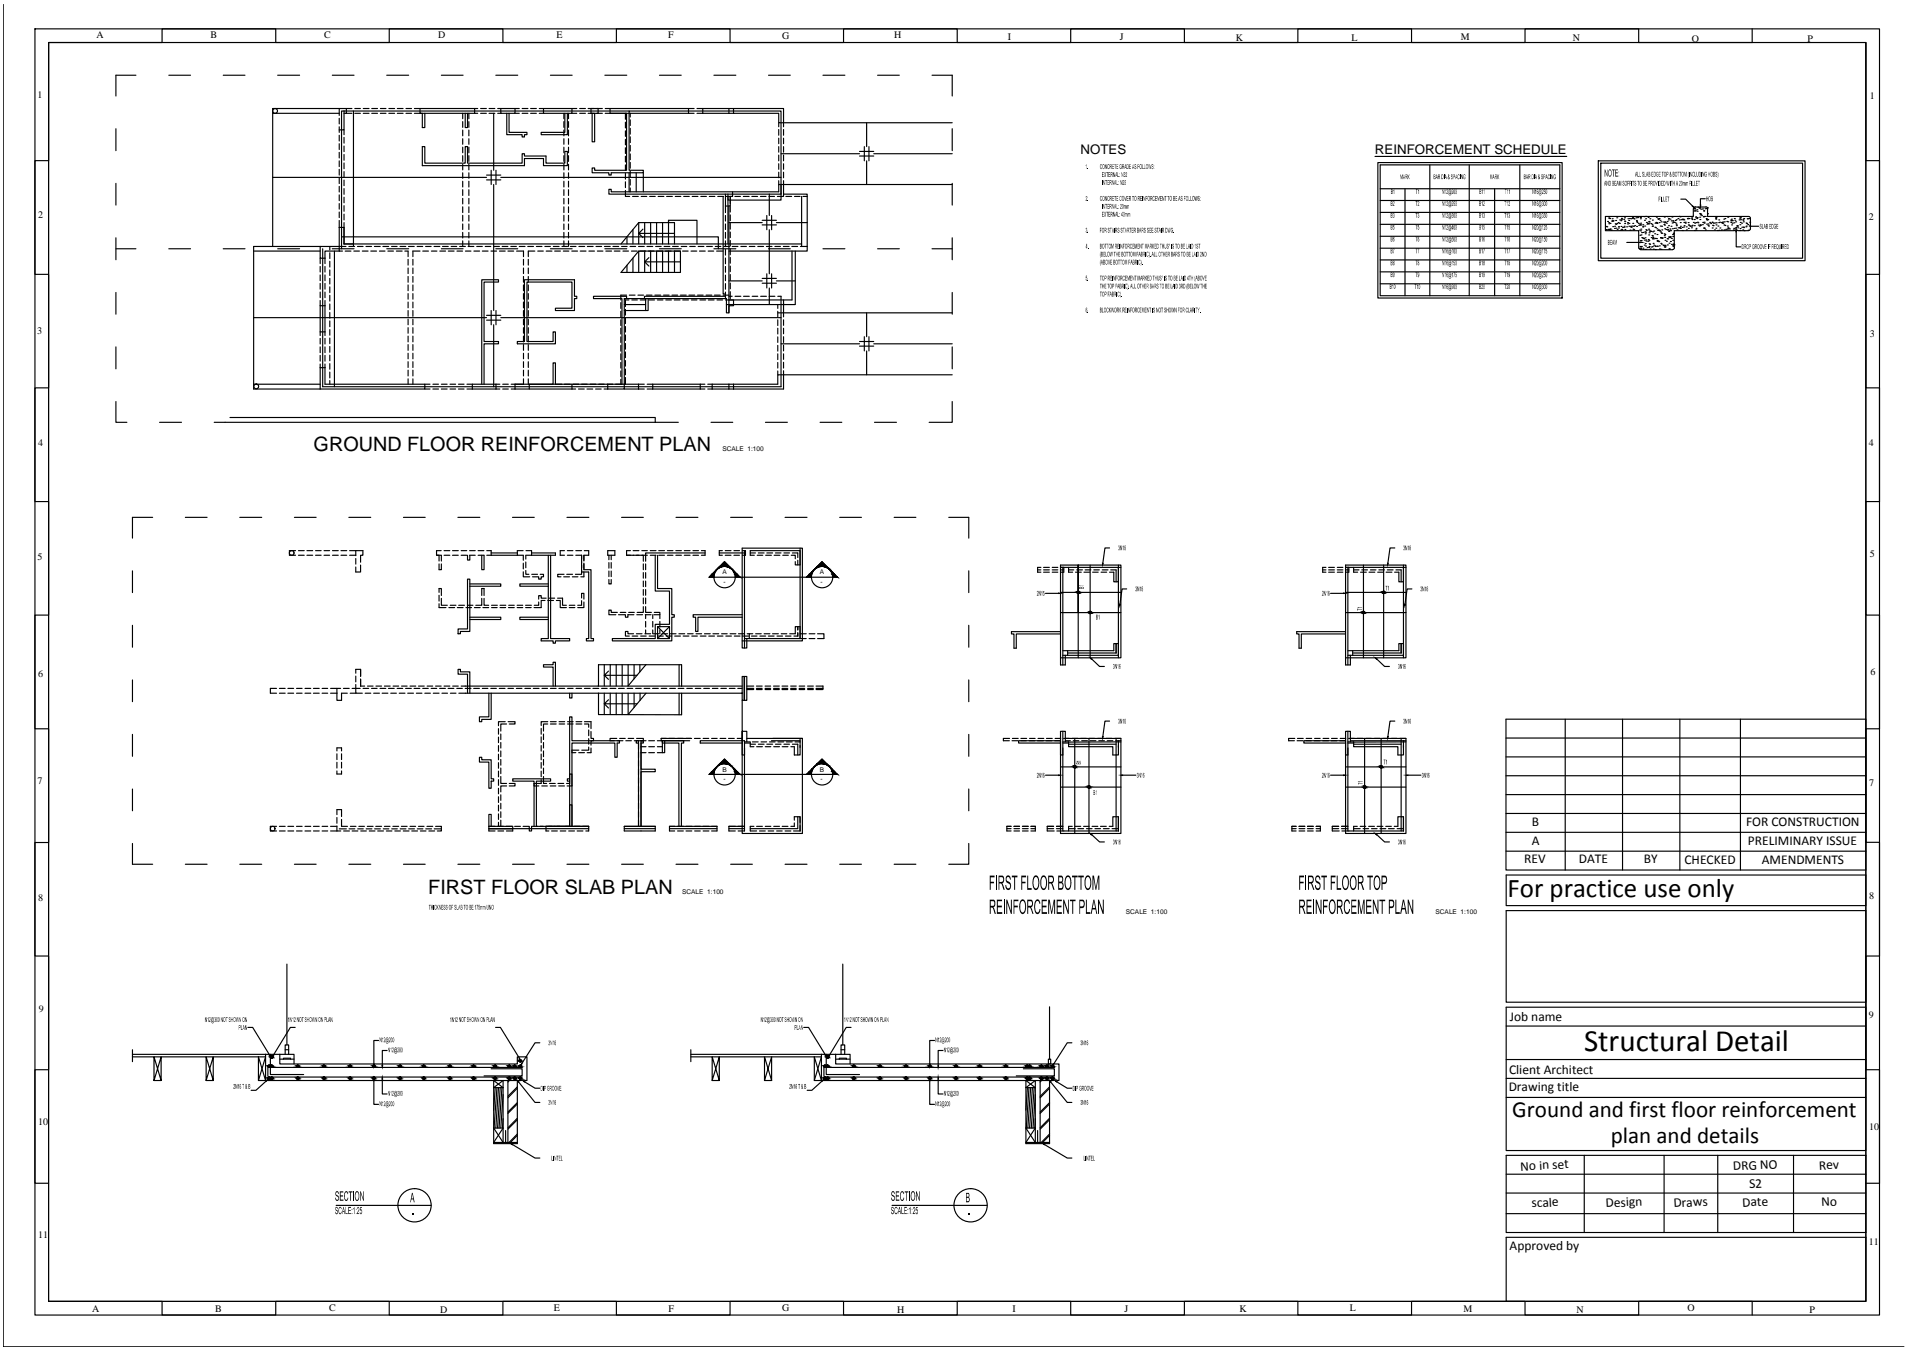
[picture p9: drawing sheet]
<svg xmlns="http://www.w3.org/2000/svg" width="420mm" height="297mm" viewBox="0 0 420 297" stroke-linecap="round" stroke-linejoin="round" font-family="sans-serif">
<defs><g id="words">
<text font-size="6.8" x="348.6" y="231.2">Structural Detail</text>
<text font-size="5.9" x="331.8" y="197.4">For practice use only</text>
<g font-size="5.1">
<text x="332.9" y="245.8">Ground and first floor reinforcement</text>
<text x="354.5" y="251.4">plan and details</text>
</g>
<g font-size="4.4">
<text x="69" y="99.2">GROUND FLOOR REINFORCEMENT PLAN</text>
<text x="94.3" y="196.8">FIRST FLOOR SLAB PLAN</text>
</g>
<g font-size="3">
<text x="337.1" y="181.7">B</text>
<text x="337.1" y="185.8">A</text>
<text x="384.3" y="181.7">FOR CONSTRUCTION</text>
<text x="384.7" y="185.9">PRELIMINARY ISSUE</text>
<text x="335.5" y="190">REV</text>
<text x="347.5" y="190">DATE</text>
<text x="361.8" y="190">BY</text>
<text x="370.7" y="190">CHECKED</text>
<text x="387.8" y="190">AMENDMENTS</text>
<text x="332.3" y="224.7">Job name</text>
<text x="332.1" y="236.2">Client Architect</text>
<text x="332" y="240.1">Drawing title</text>
<text x="334.7" y="257.6" transform="rotate(-3 334.7 257.6)">No in set</text>
<text x="381.5" y="257.5" transform="rotate(-3 381.5 257.5)">DRG NO</text>
<text x="400.4" y="257.3" transform="rotate(-3 400.4 257.3)">Rev</text>
<text x="385" y="261.5" transform="rotate(-3 385 261.5)">S2</text>
<text x="337.1" y="265.7" transform="rotate(-3 337.1 265.7)">scale</text>
<text x="353.4" y="265.7" transform="rotate(-3 353.4 265.7)">Design</text>
<text x="368.4" y="265.6" transform="rotate(-3 368.4 265.6)">Draws</text>
<text x="383.5" y="265.5" transform="rotate(-3 383.5 265.5)">Date</text>
<text x="400.9" y="265.4" transform="rotate(-3 400.9 265.4)">No</text>
<text x="332.3" y="275.1">Approved by</text>
</g>
<g font-size="2.9">
<text x="237.8" y="33.8">NOTES</text>
<text x="302.6" y="33.8">REINFORCEMENT SCHEDULE</text>
</g>
<g font-size="2.2">
<text x="21.2" y="8.4">A</text>
<text x="46.3" y="8.3">B</text>
<text x="71.4" y="8.3">C</text>
<text x="96.4" y="8.3">D</text>
<text x="122.5" y="8.3">E</text>
<text x="147.1" y="8.3">F</text>
<text x="172.2" y="8.5">G</text>
<text x="196.8" y="8.3">H</text>
<text x="221.8" y="8.7">I</text>
<text x="246.5" y="8.7">J</text>
<text x="272" y="8.9">K</text>
<text x="297.5" y="8.9">L</text>
<text x="321.5" y="8.7">M</text>
<text x="346.1" y="8.9">N</text>
<text x="372.4" y="9.1">O</text>
<text x="397.8" y="9.1">P</text>
<text x="8.3" y="21.6">1</text>
<text x="411.6" y="21.9">1</text>
<text x="8.4" y="47.9">2</text>
<text x="411.3" y="48.5">2</text>
<text x="8.2" y="73.4">3</text>
<text x="411.6" y="74.2">3</text>
<text x="8.4" y="98.2">4</text>
<text x="411.3" y="98.1">4</text>
<text x="8.3" y="123.3">5</text>
<text x="411.6" y="122.6">5</text>
<text x="8.4" y="148.9">6</text>
<text x="411.7" y="148.5">6</text>
<text x="8.3" y="172.6">7</text>
<text x="411.4" y="173">7</text>
<text x="411.4" y="197.9">8</text>
<text x="8.4" y="198.2">8</text>
<text x="8.5" y="222.6">9</text>
<text x="411.3" y="224">9</text>
<text x="8.4" y="247.4">10</text>
<text x="411.4" y="248.7">10</text>
<text x="8.4" y="272.4">11</text>
<text x="411.3" y="273.9">11</text>
<text x="20.3" y="288.8">A</text>
<text x="47.4" y="288.8">B</text>
<text x="72.4" y="288.5">C</text>
<text x="96.8" y="289">D</text>
<text x="121.9" y="288.5">E</text>
<text x="147.1" y="288.8">F</text>
<text x="172.2" y="288.5">G</text>
<text x="197.4" y="289">H</text>
<text x="222.9" y="288.8">I</text>
<text x="247.5" y="288.8">J</text>
<text x="272.8" y="288.8">K</text>
<text x="297.1" y="288.5">L</text>
<text x="322.1" y="288.8">M</text>
<text x="346.9" y="288.9">N</text>
<text x="371.4" y="288.5">O</text>
<text x="398.3" y="288.9">P</text>
</g>
<g font-size="1.4">
<text x="159" y="99.1">SCALE 1:100</text>
<text x="159" y="126.4">A</text>
<text x="159.2" y="128.4">-</text>
<text x="180.5" y="126.4">A</text>
<text x="180.6" y="128.4">-</text>
<text x="159" y="169.8">B</text>
<text x="159.2" y="171.9">-</text>
<text x="180.5" y="169.8">B</text>
<text x="180.6" y="171.9">-</text>
<text x="150.1" y="196.8">SCALE 1:100</text>
<text x="247.8" y="201">SCALE 1:100</text>
<text x="316" y="201">SCALE 1:100</text>
</g>
</g></defs>
<!-- layer: DRAWING -->
<g fill="none" stroke="#000" stroke-width=".25">
<path d="M.7 1v295.3h418.3M7.7 6.4h406v282.9h-406zM10.7 9.4h400v276.9h-400zM385.6 6.4v3h-24.9v-3h-25.1v3h-24.9v-3h-25v3h-25v-3h-25v3h-25v-3h-25v3h-25v-3h-25v3h-25v-3h-25v3h-25v-3h-25v3h-25v25.9h-3v25.1h3v24.9h-3v25.1h3v24.9h-3v25.1h3v25h-3v25h3v25h-3v25h3M410.7 9.4v25.9h3v25.1h-3v24.9h3v25.1h-3v24.9h3v25.1h-3v24.9h3M60 24.9h14.7M60 39h47.1M75.7 24.4v4.2h-1M75.7 24.9h.5v-1h-16.2v30.3M75.7 24.4h-.5v30.3M75.7 24.4h62.8M77.8 24.4v29.8"/>
<path d="M92.4 23.9h12.1v1h-12.1zM92.4 24.9h.5v3.2h.6v-3.2M92.9 32.3h.6v3.6h8.9v-3.6h.5v3.6h12v-2.1h.5v.5h4.8v1.6h4.1v-2.6h.6v3.1h-5.3v-1.5h-4.2v1.5h-22.5zM102.4 24.9v3.2h.5v-3.2M107.1 39.6h3.1M107.1 38.5h3.1M108.1 37.5v3.1M108.7 24.9v12.6M109.2 37.5v3.1M110.2 23.9h3.2v1h-3.2zM110.2 39h61.7M111.5 24.9v4.7h3.4v.5h.5v-.5h.6v-.5h-4v-4.2"/>
<path d="M119.6 23.9h6.3v1h-6.3zM124.3 24.9v4.2h-5.2v.5h5.8v-4.7M130.1 23.9h1.5v1h-1.5zM130.3 24.9v6.3h.6v-6.3M134.3 24.9h3.6v12.6h-7v-.5h-.6v1h3.7v.5h.5v-.5h7.1v-.5h-3.1v-13.1h33.4v19.6h-11.7v-.8M134.3 23.9h17.2v1h-17.2zM138.5 38v4.2M140 38v4.2M141.6 38v4.2M154.7 23.9h5.7v1h-5.7zM161.4 23.9h11.1v3.1h-1.1v-2.1h-10zM171.9 33.8h17.3"/>
<path d="M172.5 27h37.1M189.2 34.3h3.1M189.2 33.3h3.1M190.2 32.3v3.1M190.7 27v5.3M190.7 35.4v5.2M191.2 32.3v3.1M192.3 33.8h17.3M303.3 35.8h40.5v29.8h-40.5zM351.8 35.4h45.5v22h-45.5zM352.3 35.9h44.4v20.9h-44.4zM55.8 55.2h14.7"/>
<path d="M70.5 54.2h-14.7v31.4h14.7M71 54.7v30.4h100.9v-19.9M73.6 55.2v29.9M75.2 52.1h82.9v2.6M75.7 53.7v-3.7h-1v5.2h-3.2v1.6h-1v-2.6h4.2M75.7 50v3.7M75.7 53.7h100.7M108.7 40.6v27.7M138 52.1v1.6M138 58.4v1.5M139.3 50.5v3.2M139.3 56.8v3.1"/>
<path d="M140.6 53.7v-4.7h7.8v4.7M140.6 55.2l-3.9 4.7h13.1v-4.7h-9.2v4.7M140.6 49l-3.9 4.7M140.6 51.4l.9 .9M141.5 50.4l-.9 1h7.8M141.9 49v4.7M141.9 55.2v4.7M141.9 57.6l.9 .9M142.8 56.7l-.9 .9h7.9M143.2 49v4.7M143.2 55.2v4.7M144.5 49v4.7"/>
<path d="M144.5 55.2v4.7M145.8 49v4.7M145.8 55.2v4.7M147.1 53.7v-5.2h6.3v5.2M147.1 48.5v.5M147.1 55.2v4.7M148.4 55.2v4.7M159.2 43.2v21.5h.5M160.2 42.7v11M160.4 45.3v23.5h-.5v-3.1h-18.1v-.5h17.9M160.4 49h7.4M161.2 42.2v1h-.5v2.1h-1v-2.6"/>
<path d="M167.8 49.5h3.1M167.8 48.5h3.1M168.8 47.4v3.1M169.3 42.7v4.7M169.3 50.5v9.7M169.8 47.4v3.1M170.9 49h6.8M171.9 40.6v2.1h-37.9v-1h.5v.5h36.9v-1.6h1.1M172.5 42.7h5.2v12.5h-17.3M172.5 40.6v2.6M172.5 40.6h37.1M174.3 55.2v10.8h-13.9h1v1.3h-1v1.5"/>
<path d="M175 55.2v11.8h-15.1M176.4 43.2v11M360.7 54.5l.4 .4M361.1 54.9h7M368.5 54.5l-.4 .4M372.7 45.9v1.7h-19.4v3.2h7.4v3.7M373.1 45.6h2.3M373.1 45.5l-.4 .4M375.5 45.5l.4 .4M375.8 45.9v1.7l9.3 .1 .2 .3v2.3M381.7 50.8h-13.2v3.7M382 50.6l-.3 .1"/>
<path d="M382.3 50.6h-.3M385.3 50.3l-.4 .4-2.4 .1-.2-.2M55.8 69.9h51.3M70.5 67.3h1v5.7h-1zM107.1 70.4h3.1M107.1 69.4h3.1M108.1 68.3v3.2M108.7 71.5v13.6M109.2 68.3v3.2M110.2 69.9h61.7M115.4 61.6h11v3.6h.5v.5h-.5v2.6h-4.2v-.5h3.7v-5.7h-9.9v13h5.7v-2.1h.5v2.6h-8.3v-.5h1.5zM137.4 65.7h4.7v2.6h.5v-2.6"/>
<path d="M137.4 68.3h4.7M137.4 67h4.7M160.4 61.8h7.4M167.8 62.3h3.1M167.8 61.3h3.1M168.8 60.2v3.2M169.3 63.4v3.6M169.8 60.2v3.2M170.9 61.8h4.1M171.9 75.6h17.3M172.5 66v2.8h-1.3M172.5 66.8v.4"/>
<path d="M172.5 68.8h37.1M189.2 76.2h3.1M189.2 75.1h3.1M190.2 74.1v3.1M190.7 68.8v5.3M190.7 77.2v5.3M191.2 74.1v3.1M192.3 75.6h17.3M50.6 91.9h93.6v1h-94.6M55.8 84.5h14.7M70.5 80.9h1v3.6h22v1.1h-23zM104 84.5h5.2v1.1h-5.2z"/>
<path d="M106 84.5v-22.9h3.7v.5h-3.2v13h3.2v.5h-3.2v8.9M113.4 84.5v1.1h12.5v-1.1M113.4 84.5h24M113.4 84.5h1.8M122.2 84.5v-4.7h-.5v4.7h-5.2v1.1M133.8 84.5v1.1h3.6v-1.1M136.9 84.5v-18.8h-6.3v-.5h7.3v.5h-.5v18.8M137.4 84.5h3.1v1.1h-3.1M143.7 84.5h10.4v1.1h-10.4zM156.7 84.5h3.7v1.1h-3.7zM172.5 82.5h-1.3v2h-9.8v1.1h11.1v-3.1h37.1M102.9 127.4h.5v11.5h-2.1v.5h-.5v-1h2.1z"/>
<path d="M102.9 122.2v1h.5v-1M103.4 128.5h6.8v.5h-6.8M103.4 135.8h6.8v.5h-6.8M106 122.2v3.1h.5v-3.1M106 129.5h.5M108.1 121.2v1h5.8M108.1 121.7h5.8M117 121.7h5.2v.5h-5.2M120.7 135.8h-6.3v.5h6.3M120.7 128.5h-6.3v.5h6.3M120.7 122.2v18.3h-1.6v.5h2.6v.5h.5v-.5h3.2v-.5h-4.2v-18.3M128.5 125.3h1.6v15.2h.5v.5h-1.5v-.5h.5v-14.6h-1.6"/>
<path d="M144.2 122.2v7.8h3.1v7.4h-3.1v3.1h-9.4v.5h13.1v-5.2h.5v-.5h-.5v-5.8h-3.2v-7.3M144.7 137.9h2.6v2.6h-2.6zM144.7 137.9l2.6 2.6M147.3 137.9l-2.6 2.6M155.2 121.7h-13.1v.5M155.2 121.2v1M158.3 121.7h5.8M162.9 127l-3.4-3.4-3.4 3.4h21.4M163.4 135.3h-10.8v.5h.5v3.1h.5v-3.1h9.8M163.9 121.2v21.4M164.9 139.4v1.1M165.1 121.2h11v3.1"/>
<path d="M176.1 120.6v19.9h-12.2M177.5 127l3.4-3.4 3.4 3.4zM233.4 139h-10.8v.5h.6v3.1h.5v-3.1h9.7M233.4 124.8h13.3M233.4 130.3h13.3M233.4 134.8h13.3M233.9 124.8v21.5M234.1 124.8v1.1M235.2 124.8v1.1M237.3 134.8v-10.5v20.4M237.3 124.3v6M239.9 124.3v20.4"/>
<path d="M245.6 125.4v2.6M246.2 124.8v3.2h-1.1v-2.1M246.2 124.3v20.4M296.1 139h-10.7v.5h.5v3.1h.5v-3.1h9.7M296.1 124.8h13.3M296.1 130.3h13.3M296.1 134.8h13.3M296.7 124.8v21.5M296.9 124.8v1.1M297.9 124.8v1.1M300.1 124.3v20.4M304.5 124.3v20.4"/>
<path d="M308.4 125.4v2.6M308.9 124.8v3.2h-1v-2.1M308.9 124.3v20.4M102.4 151h61M102.4 152.5h29.3M102.9 152.5v-4.2h-2.1v-1h.5v.5h2.1v4.7M107.6 152.5v5.2h-2.1v1.1h.5v-.5h2.1v-5.8M121.7 151v-4.2h-2.1v-.5h2.1v-.6h.5v5.3M125.4 152.5v1.1h.5v-1.1M131.7 152.5h31.7v1.6h1v-5.3h-1v3.7M131.7 146.3h18.3v4.7M131.7 152.5v4.7l18.3 .1v-4.8"/>
<path d="M131.7 146.2v4.8M133 154.9l.9 .9M133 146.2v4.7M133 152.5v4.7M133 148.6l.9 .9M133.9 154l-.9 .9h7.2M133.9 147.7l-.9 .9h7.2M134.3 146.2v4.7M134.3 152.5v4.7M135.6 146.2v4.7M135.6 152.5v4.7M136.9 146.2v4.7"/>
<path d="M136.9 152.5v4.7M138.2 152.5v4.7l4-4.7M138.2 146.2v4.7l4-4.7M139.6 146.2v3.2M139.6 152.5v3.2M140.8 146.3v1.5M140.9 152.5v1.6M149.5 146.3v4.7M149.5 152.5v4.8M163.4 154.1v8.9v-2.1h1v2.3M163.8 148.8v5.3M163.9 148.8v5.3"/>
<path d="M164.4 140.5v2.1h-1v-22h13.2v20.4h-13.2M233.9 144.2h12.3M234.5 144.2v2.1h-1.1v-22h13.3v20.4h-13.3M235 143.2v1M245.6 141.6v2.1h-10.6M246.2 141.6h-1.1v1.6h-11.2M296.7 144.2h12.2M297.2 144.2v2.1h-1.1v-22h13.3v20.4h-13.3M297.7 143.2v1M308.4 141.6v2.1h-10.7M308.9 141.6h-1v1.6h-11.2M331.5 158.2h79.2v33.2h-79.2z"/>
<path d="M344.5 158.2v33.2M357.1 158.2v33.2M369.7 158.2v33.2M383.1 158.2v33.2M105.5 166.6h.5v.6h2.1v4.2h.6v.5h-.6v1.5h-.5v-5.7h-2.1zM117.5 172.4v.5M125.4 172.4v-2.1h.5v2.6M125.4 171.4h-.5v.5h.5M125.9 165.1v.5M135.8 163.5v3.1h-.5v-3.1h-9.4v18.3v-4.7h-.5v4.7h-5.2M136.3 163h-10.4v-5.3h-.5v24.1M140.5 163v18.8"/>
<path d="M141.1 163v18.8v-12h3.1v-.6h-3.1v-5.7M145.8 163v2.6h.5v-2.6M152 162.5h-6.5v.5h6.3M162.9 170.4l-3.4-3.4-3.4 3.4h21.4M163.4 163.5h-9.3v-.5h9.8v19.8M163.9 163.5h1.2M164.4 162.5h12.2v20.9h-13.2v-20.4v3.1h.5M165.1 163.2v1.1M169.8 163h6.3M170.1 162.5h6.5M174.8 179.7h1.3v3.1M175.6 179.7v2.6h-10.5"/>
<path d="M175.6 163.7v2.4M176.1 162.5v3.6h-1.3v-1.8M176.1 164v.5M177.5 170.4l3.4-3.4 3.4 3.4zM233.4 168.7h13.3M233.4 173.2h13.3M233.9 163.5h1.3M233.9 160.9v21.9M233.9 163.2h1.3M234.5 163.2v-2.3h-1.1v5.2h.5M234.5 162.5h12.2v20.9h-13.3v-20.4h-9.2v.5h9.2M235.2 163.7h10.4"/>
<path d="M236.5 162.5v20.9M239.7 162.5v20.9M245.6 162.5v20.3M246.2 163v3.1h-1.3v-1.8h-9.7v-1.1M246.2 164v.5M246.2 179.7v3.1M246.7 163.2l-11.5 .1M296.1 168.7h13.3M296.1 173.2h13.3M296.7 163.5h1.2M296.7 160.9v21.9M296.7 163.2h1.2"/>
<path d="M297.2 163.2v-2.3h-1.1v5.2h.6M297.2 162.5h12.2v20.9h-13.3v-20.4h-9.1v.5h9.1M297.2 163h12.2M297.9 163.7h10.5M300.3 162.5v20.9M304 162.5v20.9M308.4 162.5v20.3M308.9 163v3.1h-1.2v-1.8h-9.8v-1.1M308.9 164v.5M308.9 179.7v3.1M309.4 163.2l-11.5 .1M331.5 162.4h79.2"/>
<path d="M331.5 166.5h79.2M331.5 170.7h79.2M331.5 174.8h79.2M331.5 179h79.2M107.6 181.8v-2.6h.5v2.6M107.6 181.8h5.2v1M107.6 181.8v1M116.5 181.8v1h.5v-1M117.5 181.8v-9.9h-4.7v-.5h8.4v.5h-3.1v9.9M120.2 181.8h9.4v1M120.2 181.8v1M129.6 182.3l-22 .1"/>
<path d="M137.4 181.8h6.8v1h-6.8zM137.4 182.3h6.8M147.3 182.8v-1h10.5v1M147.3 182.3h10.5M149.4 181.8v-18.3h-3.6v-.5h4.7v.5h-.5v18.3M160.4 182.3h3.5M163.9 181.8h-3.5v1M165.1 181.8v1M221.6 181.8v1M234.1 182.8h12.1M235.2 181.8v1M244.9 181.8v-2.1h1.3v3.1"/>
<path d="M296.9 182.8h12M297.9 181.8v1M307.7 181.8v-2.1h1.2v3.1M331.5 183.1h79.2M331.5 187.3h79.2M331.5 192.5h79.2v6.8h-79.2zM413.7 185.4v25h-3v25h3v25h-3M63.1 212.1v17.8M185.5 212.1v17.8M331.5 200.4h79.2v20.1h-79.2zM29.2 232h32.4M29.2 232.5h29.2l-1.5 5.2"/>
<path d="M29.2 231v2.6M33.9 237.7l1.6-5.2v5.2h-1.6v-5.2l1.6 5.2M45.4 237.7l1.5-5.2v5.2h-1.5v-5.2l1.5 5.2M58.4 232v5.7h-1.5v-5.2l1.5 5.2h56.3M59 237h55.9M59.5 232v4.4h7.3M61.6 232v2.1h52.3v-1.6h2.1v5.2h-.4M61.6 232h3.1v2.1M61.6 233h3.1M62.4 233v-.2h1.6v.2M62.8 232v-2.1h.7v2.1M62.8 231h.7"/>
<path d="M108.1 235.2h6.8v1.5h-8.4M111.8 237.7v13.7M113.9 237.7v13.9h-5.2v-13.9l2 1.6h-2l2-1.6v13.7l-2-3.2h2l-2 3.2h5.2M114.9 234.9h-55.9v1.8M115 237.6l-.3 .1M115.3 237.7h-.3M115.3 237.6l.3 .1M152 232h31.9M152 232.5h28.8l-1.6 5.2M152 231v2.6M156.7 237.7l1.6-5.2v5.2h-1.6v-5.2l1.6 5.2M168.3 237.7l1.5-5.2v5.2h-1.5v-5.2l1.5 5.2"/>
<path d="M180.8 232v5.7h-1.6v-5.2l1.6 5.2h51M181.3 237h50.8M181.8 232v4.4h7.4M183.9 232v2.1h49.2v3.6h-.4M183.9 232h3.2v2.1M183.9 233h3.2M184.7 233v-.2h1.6v.2M185.1 232v-2.1h.8v2.1M185.1 231h.8M225.2 235.2h6.9v1.5h-8.4M228.9 237.7v13.7M230.7 233h.6v1.1h-.6z"/>
<path d="M231 237.7v13.9h-5.2v-13.9l2.1 1.6h-2.1l2.1-1.6v13.7l-2.1-3.2h2.1l-2.1 3.2h5.2M231 221.5v11.5M232.1 234.9h-50.8v1.8M232.1 237.6l-.2 .1M232.4 237.7h-.2M232.4 237.6l.3 .1M331.5 221.6h79.2v31.6h-79.2zM331.5 225.8h79.2M331.5 233.1h79.2M331.5 237.3h79.2M111.3 248.8v2.6M228.4 248.8v2.6"/>
<path d="M331.5 254.2h79.2v17h-79.2zM331.5 241.5h79.2M331.5 258.4h79.2M348.7 254.2v17M366.3 254.2v17M378.1 254.2v17M394.7 254.2v17M74 265.2h20.9M196.3 265.2h20.9M331.5 272.2h79.2v14.1h-79.2zM331.5 262.5h79.2M331.5 267h79.2"/>
<path d="M10.7 286.3h25v3h25v-3h25v3h25v-3h25v3h25v-3h25v3h25v-3h25v3h25v-3h25v3h25v-3h24.9v3h25.1v-3h24.9v3"/>
<circle cx="60.5" cy="24.4" r=".53"/>
<circle cx="56.4" cy="85" r=".53"/>
<circle cx="159.5" cy="127" r="2.35"/>
<circle cx="180.9" cy="127" r="2.35"/>
<circle cx="237.3" cy="130.3" r=".28"/>
<circle cx="240" cy="134.8" r=".28"/>
<circle cx="300.1" cy="134.8" r=".28"/>
<circle cx="304.6" cy="130.3" r=".28"/>
<circle cx="159.5" cy="170.4" r="2.35"/>
<circle cx="180.9" cy="170.4" r="2.35"/>
<circle cx="236.6" cy="168.7" r=".28"/>
<circle cx="239.7" cy="173.2" r=".28"/>
<circle cx="300.4" cy="173.2" r=".28"/>
<circle cx="304" cy="168.7" r=".28"/>
<circle cx="59.2" cy="237.2" r=".28"/>
<circle cx="59.2" cy="234.6" r=".28"/>
<circle cx="59.8" cy="237.2" r=".28"/>
<circle cx="59.8" cy="234.6" r=".28"/>
<circle cx="59.8" cy="232.6" r=".28"/>
<circle cx="65.5" cy="234.6" r=".28"/>
<circle cx="65.5" cy="237.2" r=".28"/>
<circle cx="71.3" cy="234.6" r=".28"/>
<circle cx="71.3" cy="237.2" r=".28"/>
<circle cx="77.1" cy="237.2" r=".28"/>
<circle cx="77.1" cy="234.6" r=".28"/>
<circle cx="82.3" cy="234.6" r=".28"/>
<circle cx="82.3" cy="237.2" r=".28"/>
<circle cx="88.1" cy="234.6" r=".28"/>
<circle cx="88.1" cy="237.2" r=".28"/>
<circle cx="93.3" cy="237.2" r=".28"/>
<circle cx="93.3" cy="234.6" r=".28"/>
<circle cx="99" cy="234.6" r=".28"/>
<circle cx="99" cy="237.2" r=".28"/>
<circle cx="104.2" cy="234.6" r=".28"/>
<circle cx="104.2" cy="237.2" r=".28"/>
<circle cx="109" cy="234.6" r=".28"/>
<circle cx="109" cy="237.2" r=".28"/>
<circle cx="112.1" cy="234.6" r=".28"/>
<circle cx="112.1" cy="237.2" r=".28"/>
<circle cx="113.3" cy="237.2" r=".28"/>
<circle cx="113.3" cy="234.6" r=".28"/>
<circle cx="114.5" cy="237.2" r=".28"/>
<circle cx="114.5" cy="233.4" r=".28"/>
<circle cx="114.5" cy="234.6" r=".28"/>
<circle cx="181.6" cy="237.2" r=".28"/>
<circle cx="181.6" cy="234.6" r=".28"/>
<circle cx="182.2" cy="234.6" r=".28"/>
<circle cx="182.2" cy="237.2" r=".28"/>
<circle cx="182.2" cy="232.6" r=".28"/>
<circle cx="187.9" cy="237.2" r=".28"/>
<circle cx="187.9" cy="234.6" r=".28"/>
<circle cx="193.7" cy="237.2" r=".28"/>
<circle cx="193.7" cy="234.6" r=".28"/>
<circle cx="199.4" cy="234.6" r=".28"/>
<circle cx="199.4" cy="237.2" r=".28"/>
<circle cx="204.6" cy="234.6" r=".28"/>
<circle cx="204.6" cy="237.2" r=".28"/>
<circle cx="210.4" cy="234.6" r=".28"/>
<circle cx="210.4" cy="237.2" r=".28"/>
<circle cx="215.6" cy="234.6" r=".28"/>
<circle cx="215.6" cy="237.2" r=".28"/>
<circle cx="221.4" cy="234.6" r=".28"/>
<circle cx="221.4" cy="237.2" r=".28"/>
<circle cx="226.1" cy="234.6" r=".28"/>
<circle cx="226.1" cy="237.2" r=".28"/>
<circle cx="226.6" cy="234.6" r=".28"/>
<circle cx="226.6" cy="237.2" r=".28"/>
<circle cx="229.2" cy="237.2" r=".28"/>
<circle cx="229.2" cy="234.6" r=".28"/>
<circle cx="230.4" cy="234.6" r=".28"/>
<circle cx="230.4" cy="237.2" r=".28"/>
<circle cx="231.7" cy="237.2" r=".28"/>
<circle cx="231.7" cy="234.6" r=".28"/>
<circle cx="91.2" cy="265.2" r="3.7"/>
<circle cx="213.6" cy="265.2" r="3.7"/>
</g>
<!-- layer: Small Dashed -->
<g fill="none" stroke="#000" stroke-width=".25">
<path d="M74.7 23.9v1.5M74.7 26v1.3M74.7 27.9v1.2M74.7 29.8v1.2M74.7 31.6v1.3M74.7 33.5v1.3M74.7 35.4v1.3M74.7 37.3v1.2M74.7 39.2v1.2M75.7 28.6v1M75.7 30.2v1.3M75.7 32.1v1.3"/>
<path d="M75.7 34v1.3M75.7 35.9v1.2M75.7 37.8v1.2M75.7 39.6v1.3M76.2 23.9h1.3M76.2 24.9h1.3M78.1 23.9h1.2M78.1 24.9h1.2M80 23.9h1.2M80 24.9h1.2M81.8 23.9h1.3M81.8 24.9h1.3"/>
<path d="M83.7 23.9h1.2M83.7 24.9h1.2M85.6 23.9h1.3M85.6 24.9h1.3M87.4 23.9h1.3M87.4 24.9h1.3M89.4 23.9h1.2M89.4 24.9h1.2M91.2 23.9h1.2M91.2 24.9h1.2M101.8 24.9v1.2M101.8 26.8v1.2"/>
<path d="M101.8 28.6v1.3M101.8 30.5v1.3M101.8 32.4v1.2M101.8 34.2v1.3M101.8 36.2v1.2M101.8 38v1.2M101.8 39.9v1.2M103.2 24.9v1.2M103.2 26.8v1.2M103.2 28.6v1.3M103.2 30.5v1.3M103.2 32.4v1.2"/>
<path d="M103.2 34.2v1.3M103.2 36.2v1.2M103.2 38v1.2M103.2 39.9v1.2M104.5 23.9h.6M104.5 24.9h.6M105.8 23.9h1.2M105.8 24.9h1.2M107.6 23.9h1.3M107.6 24.9h1.3M109.5 23.9h.7M109.5 24.9h.7"/>
<path d="M113.4 23.9h.9M113.4 24.9h.9M114.9 23.9h1.3M114.9 24.9h1.3M116.8 23.9h1.3M116.8 24.9h1.3M118.7 23.9h.9M118.7 24.9h.9M124.1 24.9v1.2M124.1 26.8v1.2M124.1 28.6v1.3M124.1 30.5v1.3"/>
<path d="M124.1 32.4v1.2M124.1 34.2v1.3M124.1 36.2v1.2M124.1 38v1.2M124.1 39.9v1.2M125.1 24.9v1.2M125.1 26.8v1.2M125.1 28.6v1.3M125.1 30.5v1.3M125.1 32.4v1.2M125.1 34.2v1.3M125.1 36.2v1.2"/>
<path d="M125.1 38v1.2M125.1 39.9v1.2M125.9 23.9h1M125.9 24.9h1M127.6 23.9h1.2M127.6 24.9h1.2M129.4 23.9h1.3M129.4 24.9h1.3M131.3 23.9h1.3M131.3 24.9h1.3M133.2 23.9h1.1M133.2 24.9h1.1"/>
<path d="M137.7 24.9v1.3M137.7 26.9v1.3M137.7 28.8v1.2M137.7 30.6v1.3M137.7 32.5v1.3M137.7 34.4v1.2M137.7 36.3v1.2M137.7 38.1v1.3M138.7 24.9v.8M138.7 26.4v1.2M138.7 28.2v1.3M138.7 30.1v1.3"/>
<path d="M138.7 32v1.2M138.7 33.9v1.2M138.7 35.7v1.3M138.7 37.6v1.3M138.7 39.5v1.2M151.5 23.9h1.3M151.5 24.9h1.3M153.4 23.9h1.3M153.4 24.9h1.3M160.4 23.9h1M160.4 24.9h1M171.4 27v.9"/>
<path d="M171.4 28.5v1.3M171.4 30.4v1.2M171.4 32.3v1.2M171.4 34.1v1.3M171.4 36v1.3M171.4 37.9v1.2M171.4 39.8v.8M172.5 27v.9M172.5 28.5v1.3M172.5 30.4v1.2M172.5 32.3v1.2M172.5 34.1v1.3"/>
<path d="M172.5 36v1.3M172.5 37.9v1.2M172.5 39.8v.8M70.5 56.8v1.2M70.5 58.6v1.3M71.5 56.8v1.2M71.5 58.6v1.3M72.6 54.2v.8M72.6 55.6v1.3M72.6 57.5v1.3M72.6 59.4v1.2M74.7 41v1.2"/>
<path d="M74.7 42.9v1.3M74.7 44.8v1.2M74.7 46.7v1.2M74.7 48.5v1.5M74.7 54.2h1.4M74.7 55.2h.7M75.7 41.5v1.3M75.7 43.4v1.2M75.7 45.3v1.2M75.7 47.1v1.3M75.7 49v1M76 55.2h1.2"/>
<path d="M76.8 54.2h1.2M77.9 55.2h1.2M78.7 54.2h1.2M79.7 55.2h1.3M80.5 54.2h1.3M81.6 55.2h1.3M82.4 54.2h1.3M83.5 55.2h1.2M84.3 54.2h1.2M85.4 55.2h1.2M86.2 54.2h1.2M87.2 55.2h1.3"/>
<path d="M88 54.2h1.3M89.1 55.2h.7v1.3M89.8 57.1v1.2M89.8 59v1.2M89.9 54.2h1.3M90.9 57.1v1.2M90.9 59v1.2M91.8 54.2h1.2M92.4 55.2h-1.5v1.3M93 55.2h1.3M93.7 54.2h1.2M94.9 55.2h1.3"/>
<path d="M95.5 54.2h1.3M96.8 55.2h1.3M97.4 54.2h1.3M98.7 55.2h1.2M99.3 54.2h1.2M100.6 55.2h1.2M101.2 54.2h1.2M101.8 41.7v1.3M101.8 43.6v1.3M101.8 45.5v1.3M101.8 47.4v1.2M101.8 49.3v1.2"/>
<path d="M101.8 51.1v1.3M101.8 53v1.2M102.4 55.2h1.3M103 54.2h1.3M103.2 41.7v1.3M103.2 43.6v1.3M103.2 45.5v1.3M103.2 47.4v1.2M103.2 49.3v1.2M103.2 51.1v1.3M103.2 53v1.2M104.3 55.2h1.3"/>
<path d="M104.9 54.2h1.3M106.2 55.2h1.2M106.8 54.2h1.2M108.1 55.2h1.2M108.7 54.2h1.2M109.9 55.2h1.3M110.5 54.2h1.3M111.8 55.2h1.3M112.4 54.2h1.3M113.7 55.2h1.5v1.3M114.3 54.2h1.3M115.2 57.1v1.2"/>
<path d="M115.2 59v1.2M116.1 54.2h1.3M116.3 57.1v1.2M116.3 59v1.2M117.7 55.2h-1.4v1.3M118.1 54.2h1.2M118.3 55.2h1.3M119.9 54.2h1.2M120.2 55.2h1.3M121.8 54.2h1.2M122.1 55.2h1.2M123.7 54.2h1.2"/>
<path d="M124 55.2h1.2M124.1 41.7v1.3M124.1 43.6v1.3M124.1 45.5v1.3M124.1 47.4v1.2M124.1 49.3v1.2M124.1 51.1v1.3M124.1 53v1.2M125.1 41.7v1.3M125.1 43.6v1.3M125.1 45.5v1.3M125.1 47.4v1.2"/>
<path d="M125.1 49.3v1.2M125.1 51.1v1.3M125.1 53v1.2M125.5 54.2h1.3M125.8 55.2h1.3M127.4 54.2h1.3M127.7 55.2h1.3M129.3 54.2h1.2M129.6 55.2h1.2M131.2 54.2h1.2M131.5 55.2h1.2M133 54.2h1.3"/>
<path d="M133.3 55.2h1.3M134.9 54.2h1.3M135.2 55.2h1.3M136.8 54.2h1.2M137.1 55.2h1.2M137.7 40v1.3M137.7 41.9v1.3h.9M138.7 54.2h1.2M138.7 41.4v.8M139 55.2h1.2M139.2 43.2h1.3M140.5 54.2h1.3"/>
<path d="M140.8 55.2h1.3M141.1 43.2h1.3M142.4 54.2h1.3M142.7 55.2h1.3M143 43.2h1.2M144.3 54.2h1.2M144.6 55.2h1.2M144.9 43.2h1.2M146.2 54.2h1.2M146.5 55.2h1.2M146.7 43.2h1.3M148 54.2h1.3"/>
<path d="M148.4 55.2h1.2M148.6 43.2h1.2M149.9 54.2h1.3M150.2 55.2h1.3M150.5 43.2h1.2M151.8 54.2h1.2M152.1 55.2h1.3M152.3 43.2h1.3M153.7 54.2h1.2M154 55.2h1.2M154.2 43.2h1.3M155.5 54.2h1.3"/>
<path d="M155.9 55.2h1.2M156.1 43.2h1.2M157.4 54.2h1.3M157.7 55.2h1.5M158 43.2h1.2M159.3 54.2h1.3M159.7 45.3v1.5M159.7 47.4v1.2M159.7 49.3v1.2M159.7 51.1v1.3M159.7 53v1.3M159.7 54.9v1.2"/>
<path d="M159.7 56.8v1.2M159.7 58.6v1.3M159.8 43.2h1.3M160.7 43.2v1.6M160.7 45.4v1.3M160.7 47.3v1.3M160.7 49.1v1.3M160.7 51.1v1.2M160.7 52.9v1.2M160.7 54.8v1.2M160.7 56.6v1.3M160.7 58.5v1.3"/>
<path d="M161.1 54.2h1.3M161.7 43.2h1.3M163.1 54.2h1.2M163.6 43.2h1.3M164.9 54.2h1.2M165.5 43.2h1.2M166.8 54.2h1.2M167.4 43.2h1.2M168.7 54.2h1.2M169.2 43.2h1.3M170.5 54.2h1.3M171.1 43.2h1.3"/>
<path d="M172.4 54.2h1.3M173 43.2h1.2M174.3 54.2h1.2M174.9 43.2h1.2M176.2 54.2h1.5M176.7 43.2h1M70.5 60.5v1.3M70.5 62.4v1.2M70.5 64.3v1.2M70.5 66.1v1.2M70.5 73v.8M70.5 74.5v1.2"/>
<path d="M70.5 76.3v1.3M70.5 78.2v1.3M71.5 60.5v1.3M71.5 62.4v1.2M71.5 64.3v1.2M71.5 66.1v1.2M71.5 73v.8M71.5 74.5v1.2M71.5 76.3v1.3M71.5 78.2v1.3M72.6 61.3v1.2M72.6 63.1v1.3"/>
<path d="M72.6 65v1.3M72.6 66.9v1.2M72.6 68.7v1.3M72.6 70.6v1.3M72.6 72.5v1.2M72.6 74.4v1.2M72.6 76.2v1.3M72.6 78.1v1.3M89.8 60.8v1.3M89.8 62.7v1.3M89.8 64.6v1.2M89.8 66.5v1.2"/>
<path d="M89.8 68.3v1.3M89.8 70.2v1.3M89.8 72.1v1.2M89.8 74v1.2M89.8 75.8v1.3M89.8 77.7v1.3M89.8 79.6v1.3M90.9 60.8v1.3M90.9 62.7v1.3M90.9 64.6v1.2M90.9 66.5v1.2M90.9 68.3v1.3"/>
<path d="M90.9 70.2v1.3M90.9 72.1v1.2M90.9 74v1.2M90.9 75.8v1.3M90.9 77.7v1.3M90.9 79.6v1.3M115.2 60.8v1.3M115.2 62.7v1.3M115.2 64.6v1.2M115.2 66.5v1.2M115.2 68.3v1.3M115.2 70.2v1.3"/>
<path d="M115.2 72.1v1.2M115.2 74v1.2M115.2 75.8v1.3M115.2 77.7v1.3M115.2 79.6v1.3M116.3 60.8v1.3M116.3 62.7v1.3M116.3 64.6v1.2M116.3 66.5v1.2M116.3 68.3v1.3M116.3 70.2v1.3M116.3 72.1v1.2"/>
<path d="M116.3 74v1.2M116.3 75.8v1.3M116.3 77.7v1.3M116.3 79.6v1.3M136.6 66.6v1.3M136.6 68.5v1.2M136.6 70.4v1.2M136.6 72.2v1.3M136.6 74.1v1.3M136.6 76v1.3M136.6 77.9v1.2M136.6 79.8v1.2"/>
<path d="M137.7 68.1v1.2M137.7 69.9v1.3M137.7 71.8v1.3M137.7 73.7v1.2M137.7 75.6v1.2M137.7 77.4v1.3M137.7 79.3v1.3M137.9 64.9h-1.3v1.1M138.4 66h-.7v1.4M138.5 64.9h1.3M139.1 66h1.2M140.4 64.9h1.2"/>
<path d="M140.9 66h1.3M142.3 64.9h1.2M142.8 66h1.2M144.1 64.9h1.3M144.7 66h1.2M146 64.9h1.3M146.5 66h1.3M147.9 64.9h1.2M148.4 66h1.3M149.8 64.9h1.2M150.3 66h1.2M151.6 64.9h1.3"/>
<path d="M152.2 66h1.2M153.5 64.9h1.3M154 66h1.3M155.4 64.9h1.3M155.9 66h1.3M157.3 64.9h1.2M157.8 66h1.2M159.2 64.9h1.2M159.7 60.5v1.3M159.7 62.4v1.2M159.7 64.3v1.4M159.7 66h.7"/>
<path d="M160.4 65.2h.7M160.7 60.4v1.3M160.7 62.3v1.2M160.7 64.2v1.5M161.8 65.2h1.3M163.6 65.2h1.3M165.6 65.2h1.2M167.4 65.2h1.3M169.3 65.2h1.2M171.2 67v.9M171.2 68.5v1.2M171.2 70.4v1.2"/>
<path d="M171.2 72.2v1.3M171.2 74.1v1.3M171.2 76v1.3M171.2 77.9v1.2M171.2 79.8v1.2M171.2 65.2h.7M172.5 68.8v.9M172.5 70.4v1.2M172.5 72.2v1.2M172.5 74.1v1.3M172.5 75.9v1.3M172.5 77.9v1.2"/>
<path d="M172.5 79.7v1.3M70.5 80.1v.8M71.5 80.1v.8M72.6 80v1.2M72.6 81.9v1.2M72.6 83.7v.8M89.8 81.4v1.3M89.8 83.4v1.1M90.9 81.4v1.3M90.9 83.4v1.1M93.5 85.6h1.1M93.5 84.5h1.1"/>
<path d="M95.3 85.6h1.2M95.3 84.5h1.2M97.1 85.6h1.3M97.1 84.5h1.3M99 85.6h1.3M99 84.5h1.3M100.9 85.6h1.2M100.9 84.5h1.2M102.8 85.6h1.2M102.8 84.5h1.2M109.2 85.6h.8M109.2 84.5h.8"/>
<path d="M110.6 85.6h1.3M110.6 84.5h1.3M112.5 85.6h.9M112.5 84.5h.9M115.2 81.4v1.3M115.2 83.4v1.1M116.3 81.4v1.3M116.3 83.4v1.1M122.2 84.5h1.4M124.2 84.5h1.3M125.9 85.6h.8M126.1 84.5h1.3"/>
<path d="M127.3 85.6h1.3M128 84.5h1.2M129.2 85.6h1.3M129.9 84.5h1.2M131.1 85.6h1.2M131.8 84.5h1.2M133 85.6h.8M133.6 84.5h1.3M135.5 84.5h1.4M136.6 81.6v1.2M136.6 83.5v1M137.7 81.2v1.3"/>
<path d="M137.7 83.1v1.4M140.5 85.6h1.3M140.5 84.5h1.3M142.4 85.6h1.3M142.4 84.5h1.3M154.1 85.6h1M154.1 84.5h1M155.8 85.6h.9M155.8 84.5h.9M160.4 85.6h1M160.4 84.5h1M171.2 81.6v.9"/>
<path d="M172.5 81.6v.9M65.1 121.2h-1.4v1h1.4M65.7 121.2h1.3M65.7 122.2h1.3M67.5 121.2h1.3M67.5 122.2h1.3M69.5 121.2h1.2M69.5 122.2h1.2M71.3 121.2h1.2M71.3 122.2h1.2M73.2 121.2h1.3M73.2 122.2h1.3"/>
<path d="M75 121.2h1.3M75 122.2h1.3M76.9 121.2h3v1h-.5v1.5M76.9 122.2h1.4M78.3 121.2v1.1M78.3 122.9v1.2M79.4 124.3v1.6h-1.1v-1.1M96.1 122.2h1v1.2M96.6 124.1v1.2h.5v-1.2M96.6 130.3v-.8h.5v1.5M96.6 131v1.2M96.6 132.8v.9h1.6"/>
<path d="M97.1 121.2h-1v1h.5v1.2M97.1 131.7v1.5h1.4M97.7 121.2h1.3M97.7 122.2h1.3M98.8 133.7h1.3M99.1 133.2h1.3M99.6 121.2h1.3M99.6 122.2h1.3M100.7 133.7h1.2M101 133.2h1.2M101.5 121.2h1.2M101.5 122.2h1.2"/>
<path d="M102.6 133.7h1.2M102.9 133.2h1.2M103.4 121.2h1.2M103.4 122.2h1.2M104.4 133.7h1.3M105.2 121.2h1.3M105.2 122.2h1.3M106 131.7v1.5h-1.3M106 129.5v1.5M106.3 133.7h1.3M106.5 131.7v1.5h1.1M106.5 129.5v1.5"/>
<path d="M107.1 121.2h1M107.1 122.2h1M108.2 133.7h1.2M108.2 133.2h1.3M110.1 133.7h1.2M110.1 133.2h1.2M111.9 133.7h1.3M112 133.2h1.2M113.8 133.7h1.2M113.8 133.2h1.2M115.1 121.2h-1.2v1h1.2M115.2 125.8v1.1h1.4"/>
<path d="M115.2 122.2v1.1M115.2 123.9v1.3M115.7 133.7h1.2M115.7 133.2h1.3M115.7 125.5v.9h.7M115.7 122.2v.8M115.7 123.7v1.2M115.8 121.2h1.2v1h-1.2M117 126.4h1.3M118.6 132.5v.7h-1M118.9 126.4h.7v.5h-.5v.5h-.5v-.5h-1.4M120 132.1h-.9v1.6h-1.6"/>
<path d="M120.2 131.6h-1.1v-.5h-.5v.7M120.6 132.1h1.2M120.8 131.6h1.3M122.5 132.1h.8v1.6h1.4M122.7 131.6h1.1v1.6h.9M124.1 126.9h1.2M124.1 126.4h-1.3v.5h.7M124.2 121.2h-.9v1h.9M124.7 126.4h1.3M124.9 121.2h1.2M124.9 122.2h1.2M125.3 133.7h1.2"/>
<path d="M125.3 133.2h1.2M126 126.9h1.2M126.7 121.2h1.3M126.7 122.2h1.3v3.7M128 131.6v-1h.5v1.2M128 132.2v1h-.8M128 125.5v.9h-1.4M128.5 132.5v1.2h-1.3M128.5 122.2v1.2M128.5 123.9v1.4M128.5 125.8v1.1h-.7M128.6 121.2h1v1h-1"/>
<path d="M133.8 121.2h1.5v1h-1.5zM134 127.5v1h.5v-1M134 122.2v.9M134 123.8v1.2M134 125.6v1.3M134.5 122.2v.9M134.5 123.8v1.2M134.5 125.6v1.3M135.9 134.7h-1.4v-.5h-.5v1.1h1.5M136.1 135.3h1.6v.5h.5v-.5h1.3M136.5 134.7h1.2M138.4 134.7h1.2"/>
<path d="M138.8 121.2h-.9v1h2.7M139.1 140h1.3M139.3 121.2h1.3M139.4 139.4h-1.2v-.5h-.5v1.1h.8M140.1 122.2h1.5v1.3M140.1 139.4h1.2M140.2 135.3h1.2M141 140h1.2M141.3 121.2h1.2M141.3 122.2h1.2M141.6 133.5v1.2h-1.4M141.6 124.1v1.2"/>
<path d="M141.6 126v1.2M141.6 127.8v1.3M141.6 129.7v1.3M141.6 131.6v1.2M141.9 139.4h1.3M142 135.3h1.3M142.1 133.5v1.2h1.3M142.1 122.2v1.3M142.1 124.1v1.2M142.1 126v1.2M142.1 127.8v1.3M142.1 129.7v1.3"/>
<path d="M142.1 131.6v1.2M142.1 135.3v.8M142.1 136.7v1.3M142.1 138.6v.8M142.9 140h1.2M143.1 121.2h1.3M143.1 122.2h1.3M143.7 135.3v.8M143.7 136.7v1.3M143.7 138.6v.8M143.8 139.4h1.3M144 134.7h1.2v.6h-1.3"/>
<path d="M144.8 140h1.2M145 121.2h1.2M145 122.2h1.2M145.2 135.3v.8M145.2 136.7v1.3M145.2 138.6v.8M145.7 139.4h1.2M146.6 140h1.3M146.9 121.2h1.2M146.9 122.2h1.2M147.6 139.4h1.2M148.5 140h1.3"/>
<path d="M148.7 121.2h1.3M148.7 122.2h1.3M149.4 139.4h1.3M150.4 140h1.2M150.6 121.2h1.3M150.6 122.2h1.3M151.3 139.4h1.3M152.3 140h1.2M152.5 121.2h1.2M152.5 122.2h1.2M153.2 139.4h1.2M154.1 140h1.3"/>
<path d="M154.4 121.2h.8M154.4 122.2h.8M155.1 139.4h1.2M156 140h1.3M156.9 139.4h1.3M157.9 140h1.2M158.8 139.4h1.2M159 121.2h-.7v1h.7M159.6 121.2h1.3M159.6 122.2h1.3M159.8 140h1.2M160.7 139.4h1.3"/>
<path d="M161.5 121.2h1.3M161.5 122.2h1.3M161.6 140h1.3M162.5 139.4h1.3M163.4 121.2h.7v1h-.7M163.5 140h1.2M164.5 139.4h1.2M165.1 121.2v1h.9M165.1 121.7h1.2M165.4 140h1.2M166.3 139.4h1.2M166.7 122.2h1.2"/>
<path d="M166.9 121.7h1.3M167.2 140h1.3M168.2 139.4h1.2M168.5 122.2h1.3M168.8 121.7h1.2M169.1 140h1.3M170 139.4h1.3M170.4 122.2h1.2M170.7 121.7h1.2M171 140h1.2M171.9 139.4h1.3M172.3 122.2h1.2"/>
<path d="M172.5 121.7h1.3M172.9 140h1.2M174.1 122.2h.9v.7M174.4 121.7h1.2v1M175 123.6v.7h1.1M175.6 139.2v.8h-.9M175.6 123.3v1M175.6 137.9v.7M176.1 137.9h-1.1v1.5h-1.2M176.1 139.4h1.3M178.1 139.4h1.3M179.9 139.4h1.4v1.1h-1.4"/>
<path d="M228.4 125.4h.7M229.1 124.8h-.7v1.1h.7M229.7 124.8h1.3M229.7 125.9h1.3M229.7 125.4h1.3M231.6 124.8h1.2M231.6 125.9h1.2M231.6 125.4h1.2M233.5 124.8h.6M233.5 125.9h.6M233.5 125.4h.6M235.2 125.9h.9"/>
<path d="M235.2 125.4h1.1M236.7 125.9h1.3M237 125.4h1.2M238.6 125.9h1.2M238.8 125.4h1.3M240.5 125.9h1.2M240.7 125.4h1.3M242.3 125.9h1.3M242.6 125.4h1.3M244.2 125.9h.9M244.5 125.4h1.1M291.1 125.4h.7"/>
<path d="M291.8 124.8h-.7v1.1h.7M292.4 124.8h1.3M292.4 125.9h1.3M292.4 125.4h1.3M294.3 124.8h1.3M294.3 125.9h1.3M294.3 125.4h1.3M296.2 124.8h.7M296.2 125.9h.7M296.2 125.4h.7M297.9 125.9h.9M297.9 125.4h1.2"/>
<path d="M299.5 125.9h1.2M299.7 125.4h1.3M301.3 125.9h1.3M301.6 125.4h1.2M303.2 125.9h1.2M303.5 125.4h1.2M305.1 125.9h1.3M305.3 125.4h1.3M306.9 125.9h1M307.2 125.4h1.2M60.9 151.5h-1.4v1h1.4M61.5 151.5h1.3"/>
<path d="M61.5 152.5h1.3M63.4 151.5h1.2M63.4 152.5h1.2M65.3 151.5h1.2M65.3 152.5h1.2M67.1 151.5h1.3M67.1 152.5h1.3M69 151.5h1.3M69 152.5h1.3M70.9 151.5h1.2M70.9 152.5h1.2M72.8 151.5h1.4"/>
<path d="M72.8 152.5h1.4M74.2 152.5v1.6h1v-1.6h1.2M75 151.5h-.8v1M75.6 151.5h1.3M77.1 152.5h1.2M77.5 151.5h1.8M78.3 150.6v1.9h1.4M78.3 148.8v1.2M79.4 147.3v1.5v-1.5h-1.1v.8M79.4 149.4v1.6h.8M79.9 151.5h1.2M80.4 152.5h1.2"/>
<path d="M80.9 151h1.2M81.8 151.5h1.2M82.2 152.5h1.3M82.7 151h1.3M83.6 151.5h1.3M84.1 152.5h1.3M84.6 151h1.3M85.5 151.5h1.3M86 152.5h1.2M86.5 151h1.2M87.4 151.5h1.2M87.9 152.5h1.2"/>
<path d="M88.4 151h1.2M89.3 151.5h1.2M89.7 152.5h1.3M90.2 151h1.3M91.1 151.5h1.3M91.6 152.5h1.3M92.1 151h1.3M93 151.5h1.3M93.5 152.5h1.2M94 151h1.2M94.9 151.5h1.2M95.4 152.5h1.2"/>
<path d="M95.9 151h1.2M96.8 151.5h1.2M97.3 152.5h1.2M97.7 151h1.3M98.6 151.5h1.3M99.1 152.5h1.3M99.6 151h1.3M100.5 151.5h1.3M101 152.5h1.4M101.5 151h.9M102.4 151.5h1.3M104.3 151.5h1.2"/>
<path d="M106.2 151.5h1.2M108 151.5h1.2M109.9 151.5h1.3M111.2 158.8h-1.5v.9M111.5 159.3h-1.3v1.6M111.8 151.5h1.2M111.8 158.8h1.6v.5h-1.3M113.7 151.5h1.2M115.5 151.5h1.3M117.4 151.5h1.2M119.3 151.5h1.2M120.6 159.3h-1v1.6"/>
<path d="M120.6 158.8h-1.5v.8M121.1 151.5h1.3M121.1 159.3h1.3M121.1 158.8h1.3M123 151.5h1.3M123 159.3h1.3M123 158.8h1.3M124.9 151.5h1.2M124.9 159.3h1.2M124.9 158.8h1.2M126.8 151.5h1.2M126.8 159.3h1.2"/>
<path d="M126.8 158.8h1.2M128.6 159.3h1v.7M128.6 151.5h1.3M128.6 158.8h1.5v1.5M130.5 151.5h1.3M132.4 151.5h1.2M134.3 151.5h1.2M136.1 151.5h1.3M138 151.5h1.3M139.9 151.5h1.2M141.8 151.5h1.2M143.6 151.5h1.3"/>
<path d="M145.5 151.5h1.3M147.4 151.5h1.3M149.3 151.5h1.2M151.2 151.5h1.2M153 151.5h1.2M154.9 151.5h1.3M156.8 151.5h1.2M158.7 151.5h1.2M160.5 151.5h1.3M162.4 151.5h1M164.4 151.5h1.5M164.4 151h1.5"/>
<path d="M164.4 151.7h1.5M166.5 151.5h1.3M166.5 151h1.3M166.5 151.7h1.3M168.4 151.5h1.2M168.4 151h1.2M168.4 151.7h1.2M170.3 151.5h1.2M170.3 151h1.2M170.3 151.7h1.2M172.1 151.5h1.3M172.1 151h1.3"/>
<path d="M172.1 151.7h1.3M174 151.5h1.2M174 151h1.2M174 151.7h1.2M175.9 151.5h1.2M175.9 151h1.2M175.9 151.7h1.2M176.1 140.5h1.3M177.7 151.5h1.3M177.7 151h1.3M177.7 151.7h1.3M178.1 140.5h1.3"/>
<path d="M179.6 151h1.5v.7h-1.5M179.6 151.5h1.5M74.2 165.2v-.7h1v.7M74.2 165.9v1.2M74.2 167.7v1.3M74.2 169.6v.7h1v-.7M74.2 179.2v-1.1h1v1.6M74.2 179.9v1.2M75.2 165.9v1.2M75.2 167.7v1.3M109.7 160.3v1.2M109.7 162.2v1.2"/>
<path d="M109.7 164v1.3M109.7 165.9v1.3M109.7 167.8v1.2M109.7 169.7v1.2M109.7 171.5v1.3M109.7 173.4v1.3M109.7 175.3v1.3M109.7 177.2v1.2M109.7 179.1v1.2M110.2 170.9v1.5h1.3M110.2 161.5v1.2M110.2 163.4v1.2"/>
<path d="M110.2 165.2v1.3M110.2 167.1v1.3M110.2 169v1.2M110.2 174.9v1.2M110.2 176.7v1.3M110.2 178.6v1.3M111.5 172.9h-1.3v1.3M112.1 172.4h1.3v.5h-1.3M117.5 172.9h1.1M119.1 171.5v.9h-1.6M119.1 160.3v1.2M119.1 162.1v1.3"/>
<path d="M119.1 164v1.3M119.1 165.9v1.3M119.1 167.8v1.2M119.1 169.7v1.2M119.2 172.9h1.3M119.6 170.9v1.5h.7M119.6 161.5v1.2M119.6 163.4v1.2M119.6 165.2v1.3M119.6 167.1v1.3M119.6 169v1.2M120.9 172.4h1.3"/>
<path d="M121.1 172.9h1.2M122.8 172.4h1.3M123 172.9h1.2M124.7 172.4h.7M124.8 172.9h1.1M125.9 165.1h1.5M125.9 165.6h.8M127.4 165.6h1.2M129.6 164.4v.7h-1.6M129.6 160.6v1.3M129.6 162.5v1.2M130.1 161v1.5h.5v.5h-.5v1"/>
<path d="M130.1 164.6v1h-.9M135.7 162.5h-1.4v.5h.9M135.8 163h1.3M136.3 163v.5h-.5M136.4 162.5h1.2M137.7 163h1.3M138.2 162.5h1.3M139.6 163h.9M140.1 162.5h1.5v.5h-.5h1.1M140.5 165.5v1.2M140.5 167.3v1.3M140.5 169.2v1.3"/>
<path d="M140.5 171.1v1.2M140.5 173v1.2M140.5 174.8v1.3M140.5 176.7v1.3M140.5 178.6v1.2M141.1 163.5h.5v-.5h-1.6v.5h.5v1.3M141.1 165.6h1.1M141.1 164.3h1.1M142.8 165.6h1.2M142.8 163h1.2M142.8 164.3h1.2M144.7 165.6h1.1"/>
<path d="M144.7 163h1.1M144.7 164.3h1.1M145.5 162.5h1.1M147.2 162.5h1.3M149.1 162.5h1.3M151 162.5h1.2M152.9 162.5h1.2M154.8 162.5h1.2M156.6 162.5h1.2M158.5 162.5h1.3M160.3 162.5h1.3M162.2 162.5h1.2"/>
<path d="M163.9 163.2h1.1M165.1 164.3h.8M165.1 163.7h1.2M165.6 163.2h1.3M166.5 164.3h1.3M166.9 163.7h1.3M167.5 163.2h1.2M168.4 164.3h1.3M168.8 163.7h1.2M169.4 163.2h1.2M170.3 164.3h1.3M170.7 163.7h1.2"/>
<path d="M171.2 163.2h1.3M172.2 164.3h1.2M172.5 163.7h1.3M173.1 163.2h1.3M174.1 164.3h.7M174.4 163.7h1.2M174.8 179.7v.8M175 163.2h1.1M176.1 179.7v1.3M222.2 162.5h-1.4v.5h1.4M222.7 163h1.3M222.8 162.5h1.3"/>
<path d="M224.6 163h1.3M224.7 162.5h1.3M226.5 163h1.2M226.6 162.5h1.2M228.4 163h1.2M228.5 162.5h1.2M230.2 163h1.3M230.3 162.5h1.3M232.1 163h1.3M232.2 162.5h1.3M234.1 162.5h1.2M234.5 163h1.1"/>
<path d="M236 162.5h1.2M236.2 163h1.2M237.8 162.5h1.3M238.1 163h1.2M239.7 162.5h1.2M239.9 163h1.3M241.6 162.5h1.3M241.8 163h1.3M243.4 162.5h1.3M243.7 163h1.2M245.3 162.5h1.4M245.6 163h1.1"/>
<path d="M285 162.5h-1.4v.5h1.3M285.5 163h1.3M285.6 162.5h1.2M287.4 163h1.2M287.5 162.5h1.2M289.2 163h1.3M289.3 162.5h1.3M291.1 163h1.3M291.2 162.5h1.3M293 163h1.2M293.1 162.5h1.2M294.9 163h1.2"/>
<path d="M295 162.5h1.2M296.8 162.5h1.3M298.7 162.5h1.3M300.6 162.5h1.2M302.5 162.5h1.2M304.3 162.5h1.3M306.2 162.5h1.3M308.1 162.5h1.3M60.9 181.8h-1.4v1h1.4M61.5 181.8h1.3M61.5 182.8h1.3M63.4 181.8h1.2"/>
<path d="M63.4 182.8h1.2M65.3 181.8h1.2M65.3 182.8h1.2M67.1 181.8h1.3M67.1 182.8h1.3M69 181.8h1.3M69 182.8h1.3M70.9 181.8h1.2M70.9 182.8h1.2M72.8 181.8h1.4M72.8 182.8h2.2M74.2 181.7v1.1"/>
<path d="M74.7 182.4h1.5M75.2 180.3v1.5h1.3M75.6 182.8h1.3M76.8 182.4h1.3M77.1 181.8h1.2M77.5 182.8h1.3M78.7 182.4h1.3M79 181.8h1.2M79.4 182.8h1.2M80.6 182.4h1.3M80.8 181.8h1.3M81.3 182.8h1.2"/>
<path d="M82.5 182.4h1.2M82.7 181.8h1.3M83.1 182.8h1.3M84.4 182.4h1.2M84.6 181.8h1.2M85 182.8h1.3M86.2 182.4h1.2M86.5 181.8h1.2M86.9 182.8h1.2M88.1 182.4h1.3M88.3 181.8h1.3M88.8 182.8h1.2"/>
<path d="M89.9 182.4h1.3M90.2 181.8h1.3M90.6 182.8h1.3M91.8 182.4h1.3M92.1 181.8h1.2M92.5 182.8h1.3M93.7 182.4h1.3M94 181.8h1.2M94.4 182.8h1.3M95.6 182.4h1.5M95.9 181.8h1.2v1h-.8M107.6 181.8h1.3"/>
<path d="M107.6 182.8h1.4M109.5 181.8h1.3M109.6 182.8h1.3M109.7 180.9v.9M110.2 180.5v1.3M111.4 181.8h1.2M111.4 182.8h1.4M113.3 181.8h1.2M115.1 181.8h1.3M117 181.8h8.8M120.2 182.8h.6M121.4 182.8h1.3"/>
<path d="M123.3 182.8h1.2M125.2 182.8h1.2M126.4 181.8h1.3M127 182.8h1.3M128.3 181.8h1.3M128.9 182.8h.7M140.5 180.5v1.3M147.3 181.8h1.2M147.3 182.8h1.2M149.1 181.8h1.3M149.1 182.8h1.3M151 181.8h1.3"/>
<path d="M151 182.8h1.3M152.9 181.8h1.2M152.9 182.8h1.2M154.8 181.8h1.2M154.8 182.8h1.2M156.6 181.8h1.2M156.6 182.8h1.2M160.4 181.8h1.4M160.4 182.8h1.4M162.5 181.8h1.4M162.5 182.8h1.4M165.1 181.8h.8"/>
<path d="M165.1 182.8h1.4M166.5 181.8h1.3M167.2 182.8h1.2M168.4 181.8h1.3M169.1 182.8h1.2M170.3 181.8h1.3M170.9 182.8h1.3M172.2 181.8h1.2M172.8 182.8h1.3M174.8 181.1v.7h-.7M176.1 181.6v1.2h-1.4M221.6 181.8h.9"/>
<path d="M221.6 182.8h.9M221.6 182.3h.9M223.2 181.8h1.2M223.2 182.8h1.2M223.2 182.3h1.2M225 181.8h1.3M225 182.8h1.3M225 182.3h1.3M226.9 181.8h1v1h-1M226.9 182.3h1M230.5 182.3h1.4M231.9 181.8h-1.4v1h1.5"/>
<path d="M232.5 181.8h1.4M232.5 182.3h1.4M232.6 182.8h1.5M235.2 181.8h.8M235.2 182.3h1.4M236.6 181.8h1.3M237.2 182.3h1.3M238.5 181.8h1.2M239.1 182.3h1.3M240.4 181.8h1.2M241 182.3h1.2M242.2 181.8h1.3"/>
<path d="M242.9 182.3h1.2M244.1 181.8h.8M244.8 182.3h1.4M284.3 182.3h1M285.3 181.8h-1v1h1M285.9 181.8h1.3M285.9 182.8h1.3M285.9 182.3h1.3M287.8 181.8h1.2M287.8 182.8h1.2M287.8 182.3h1.2M289.7 181.8h.9v1h-.9"/>
<path d="M289.7 182.3h.9M293.2 182.3h1.4M294.6 181.8h-1.4v1h1.6M295.3 181.8h1.4M295.3 182.3h1.4M295.3 182.8h1.6M297.9 181.8h.8M297.9 182.3h1.5M299.4 181.8h1.2M300 182.3h1.2M301.2 181.8h1.3M301.9 182.3h1.2"/>
<path d="M303.1 181.8h1.3M303.7 182.3h1.3M305 181.8h1.2M305.6 182.3h1.3M306.9 181.8h.8M307.5 182.3h1.4"/>
<circle cx="64.2" cy="121.7" r=".52"/>
<circle cx="60" cy="182.3" r=".52"/>
</g>
<!-- layer: Medium Dashed -->
<g fill="none" stroke="#000" stroke-width=".25">
<path d="M29.9 16.6h-4.4v4.5M37.2 16.6h4.7M49.1 16.6h4.8M61.1 16.6h4.8M73.1 16.6h4.8M85.1 16.6h4.8M97.1 16.6h4.8M109.1 16.6h4.8M121.1 16.6h4.8M133.1 16.6h4.9M145.1 16.6h4.8M157.1 16.6h4.9"/>
<path d="M169.1 16.6h4.8M181.1 16.6h4.9M193.2 16.6h4.7M205.1 16.6h4.5v4.5M25.5 28.3v4.8M209.6 28.3v4.8M25.5 40.3v4.8M25.5 52.3v4.9M25.5 54.7h4.4M37.2 54.7h4.7M49.1 54.7h4.8M61.1 54.7h4.8"/>
<path d="M73.1 54.7h4.8M85.1 54.7h4.8M97.1 54.7h4.8M109.1 54.7h4.8M121.1 54.7h4.8M133.1 54.7h4.9M145.1 54.7h4.8M157.1 54.7h4.9M169.1 54.7h4.8M181.1 54.7h4.9M193.2 54.7h4.7M205.1 54.7h4.5"/>
<path d="M209.6 40.3v4.8M209.6 52.3v4.9M25.5 64.3v4.8M25.5 76.3v4.9M209.6 64.3v4.8M209.6 76.3v4.9M25.5 88.3v4.6h2.4M35.1 92.9h4.8M47.1 92.9h2.5M144.2 92.9h5.1M156.5 92.9h4.8M168.5 92.9h4.8"/>
<path d="M180.5 92.9h4.8M192.5 92.9h4.8M209.6 88.3v4.6h-5.1M33.6 113.8h-4.4v4.6M40.8 113.8h4.8M52.8 113.8h4.8M64.8 113.8h4.8M76.8 113.8h4.8M88.8 113.8h4.8M100.8 113.8h4.8M112.8 113.8h4.8M124.8 113.8h4.8"/>
<path d="M136.8 113.8h4.8M148.8 113.8h4.8M160.8 113.8h4.8M172.8 113.8h4.8M184.8 113.8h4.8M196.8 113.8h4.8M208.8 113.8h4.4v4.6M29.2 125.6v4.8M29.2 137.6v4.8M213.2 125.6v4.8M213.2 137.6v4.8M29.2 149.6v4.8"/>
<path d="M213.2 149.6v4.8M29.2 161.6v4.8M29.2 173.6v4.8M213.2 161.6v4.8M213.2 173.6v4.8M29.2 185.6v4.6h4.4M40.8 190.2h4.8M52.8 190.2h4.8M64.8 190.2h4.8M76.8 190.2h4.8M88.8 190.2h4.8M100.8 190.2h4.8"/>
<path d="M112.8 190.2h4.8M124.8 190.2h4.8M136.8 190.2h4.8M148.8 190.2h4.8M160.8 190.2h4.8M172.8 190.2h4.8M184.8 190.2h4.8M196.8 190.2h4.8M213.2 185.6v4.6h-4.4"/>
</g>
<!-- layer: TEXT -->
<g fill="#000">
<path d="M239.1 36.1v1.1v-.8l-.1 .1zM239.3 37l.1 .2zM242.2 36.2a.18 .18 0 0 1 .3 0 .18 .18 0 0 1 0 .2 .28 .28 0 0 0-.4 .1 .28 .28 0 0 0 .1 .3l.1 .3 .3-.3-.1 .2a.2 .2 0 0 1-.2 .2 .2 .2 0 0 1-.2-.3zM242.6 37.9h.3v.1h-.3v.3h.3v.1h-.3v.4h.3v.1h-.3zM243 37.9l.2 .4 .2-.4-.1 .5 .1 .5-.2-.4-.2 .4 .2-.5zM243.2 36.2l.3 .8 .1-.8v1l-.3-.8-.1 .8zM243.5 37.9h.4l-.2 .1v.9v-.9zM244 37.9h.3v.1h-.3v.3h.3v.1h-.3v.4h.4v.1h-.4zM243.8 36.2h.3v.2a.21 .21 0 0 0-.4 0 .21 .21 0 0 0 .1 .3 .18 .18 0 0 0 0 .3 .18 .18 0 0 0 .3-.1l.1-.1-.1 .2a.17 .17 0 0 1-.1 .2 .17 .17 0 0 1-.2-.2zM244.8 36.2h.4h-.4v.4h.3v.1h-.3v.3h.4v.2h-.4zM245 37.9l.3 .8 .1-.8v1l-.3-.8-.1 .8zM245.2 36.2h.4h-.1v1l-.1-1z"/>
<path d="M245.7 36.2h.4h-.3v.4h.3v.1h-.3v.3h.3v.2h-.4zM246 37.9l.1 .9h.2v.1h-.3zM246.5 36.2a.23 .23 0 0 1 .2-.1 .23 .23 0 0 1 .2 .3h-.1a.2 .2 0 0 0-.3-.1 .2 .2 0 0 0 0 .3v.2a.17 .17 0 0 0 .1 .2 .17 .17 0 0 0 .2 0l-.1-.3h.2v.3a.31 .31 0 0 1-.5 .1 .31 .31 0 0 1 0-.5zM246.8 37.9l.4 .8v-.8v1l-.3-.8-.1 .8zM247.3 38a.22 .22 0 0 1 .3 .1 .22 .22 0 0 1 0 .3l.1 .2a.19 .19 0 0 1-.1 .3 .19 .19 0 0 1-.3-.1v-.1h.1a.18 .18 0 0 0 .2-.1 .18 .18 0 0 0-.1-.2l.1-.4h-.2v.2zM247.8 37.9a.3 .3 0 0 1 .3 .2 .3 .3 0 0 1-.1 .4l-.2 .3h.3v.1h-.4l.2-.5a.18 .18 0 0 0 .2-.2 .18 .18 0 0 0-.3-.1l-.1 .1zM248.5 36.2h.4h-.3v.4h.3v.1h-.3v.3h.3v.2h-.4zM249.8 36.2h.2v.2v-.2a.18 .18 0 0 0-.3 .2 .18 .18 0 0 0 .3 .2l.1 .3a.22 .22 0 0 1-.1 .3 .22 .22 0 0 1-.3-.1 .22 .22 0 0 1 .1-.3v.1a.17 .17 0 0 0 .1 .2 .17 .17 0 0 0 .2-.2 .17 .17 0 0 0-.2-.2l-.2-.1zM250.4 36.2h.3h-.2v.4h.2v.1h-.2v.5zM251.4 36.2l.1 .8h.2v.2h-.3zM251.8 36.2l.1 .8h.2v.2h-.3zM252.7 36.2l.2 .8 .1-.8 .2 .8 .2-.8-.1 1-.2-.9-.2 .9z"/>
<path d="M253.5 36.2a.2 .2 0 0 1 .3 0 .2 .2 0 0 1 0 .2l-.1-.2a.21 .21 0 0 0-.1 .3 .21 .21 0 0 0 .2 .2l.1 .2a.21 .21 0 0 1-.2 .3 .21 .21 0 0 1-.2-.2v-.2a.17 .17 0 0 0 .2 .2 .17 .17 0 0 0 .2-.2 .17 .17 0 0 0-.3-.1zM308.2 38.4l.3 .9 .1-.9h.1v1l-.1-.8-.2 .8-.1-.9-.1 .9zM309.8 38.4l.1 .5 .3-.5-.2 .4 .2 .6-.2-.5-.2 .5zM317.8 38.4l.1 1zM319.4 38.4h.2l.1 .3-.1-.2a.2 .2 0 0 0-.2 .2 .2 .2 0 0 0 .3 .2v.2a.21 .21 0 0 1-.2 .3 .21 .21 0 0 1-.1-.3 .18 .18 0 0 0 .1 .2 .18 .18 0 0 0 .2-.2 .18 .18 0 0 0-.1-.2l-.3-.1zM320.9 38.4h.3v.2a.28 .28 0 0 0-.4 .1 .28 .28 0 0 0 .1 .4l.1 .2 .3-.2a.25 .25 0 0 1-.3 .4 .24 .24 0 0 1-.2-.4zM321.3 38.4l.1 1zM321.5 38.4l.4 .8 .1-.8v1l-.4-.8-.1 .8zM322.1 38.4h.3l.1 .3a.21 .21 0 0 0-.3-.2 .21 .21 0 0 0-.1 .4l.2 .4 .2-.1-.2-.3h.2v.4a.29 .29 0 0 1-.4 .1 .29 .29 0 0 1 0-.5zM327.9 38.4l.3 .9 .2-.9v1v-.8l-.2 .8-.2-.9-.1 .9zM329.6 38.4v.5l.4-.5-.2 .4 .2 .6-.3-.5-.1 .5zM337.6 38.4l.1 1z"/>
<path d="M339.2 38.4a.2 .2 0 0 1 .3 0 .2 .2 0 0 1 0 .3v-.2a.22 .22 0 0 0-.2 .2 .22 .22 0 0 0 .3 .2v.2a.22 .22 0 0 1 0 .3 .22 .22 0 0 1-.3 0 .22 .22 0 0 1 0-.3l.2 .2v-.3l-.2-.1zM340.7 38.5a.2 .2 0 0 1 .3-.1 .2 .2 0 0 1 .1 .3l-.2-.2-.2 .2 .1 .5 .1 .1 .3-.2-.1 .2a.27 .27 0 0 1-.4 0 .27 .27 0 0 1 0-.4zM341.2 38.4l.1 1zM341.4 38.4l.3 .8 .1-.8v1l-.3-.8-.1 .8zM342 38.4a.21 .21 0 0 1 .3 0 .21 .21 0 0 1 0 .3l-.2-.2-.1 .5a.2 .2 0 0 0 .1 .3 .2 .2 0 0 0 .2-.1l-.1-.3h.2v.4a.27 .27 0 0 1-.3 .1 .27 .27 0 0 1-.1-.4zM353.2 37.3h.1l.4 1.2 .1-1.2v1.6l-.5-1.3v1.3h-.1zM354.8 37.3h.6v.2h-.2v1.4h-.2v-1.4h-.2zM355.5 37.3h.6v.2h-.5v.4h.5v.2h-.5v.6h.5v.2h-.6zM360.4 37.8l.1 .9h.3v.2h-.4zM360.8 37.8l.1 .9h.3v.2h-.4zM361.5 37.8a.18 .18 0 0 1 .3 0 .18 .18 0 0 1 0 .3l-.1-.2a.17 .17 0 0 0-.2 .2 .17 .17 0 0 0 .2 .2l.1 .3a.2 .2 0 0 1-.2 .3 .21 .21 0 0 1-.1-.4v.2a.18 .18 0 0 0 .3-.1 .18 .18 0 0 0-.2-.2zM361.9 37.8l.1 .9h.2v.2h-.3z"/>
<path d="M363.5 37.8h.4v.1h-.3v.4h.3l-.3 .1v.3h.3v.2h-.4zM364.6 37.8h.3v.3a.2 .2 0 0 0-.2-.2 .21 .21 0 0 0-.1 .4v.1a.21 .21 0 0 0 .1 .3 .21 .21 0 0 0 .2 0l-.1-.4h.2l-.1 .4a.34 .34 0 0 1-.4 0 .34 .34 0 0 1 0-.5zM365.1 37.8h.4v.1h-.3v.4h.2l-.2 .1v.3h.3v.2h-.4zM365.7 37.8h.5l-.2 .1v1l-.1-1zM369.2 37.8h.4l-.2 .1v1v-1zM369.6 37.8h.5l-.2 .1v1l-.1-1zM370.7 37.8l.3 .9 .1-.9h.1v1.1l-.1-.9-.1 .9-.3-.9v.9zM371.6 37.8l.1 1.4-.2-.4zM371.8 37.8v1.1zM372 37.8l.3 .8v-.8v1.1l-.3-.9v.9zM372.5 37.9a.21 .21 0 0 1 .3-.1 .21 .21 0 0 1 .1 .3l-.2-.2h-.1l-.1 .6 .1 .2 .3-.2a.25 .25 0 0 1-.3 .4 .25 .25 0 0 1-.1-.5zM373 37.8l.1 .9h.2v.2h-.3z"/>
<path d="M373.4 37.8l.1 .6a.2 .2 0 0 0 0 .3 .2 .2 0 0 0 .3 0 .2 .2 0 0 0-.1-.3l.1-.6v.9a.17 .17 0 0 1-.2 .2 .17 .17 0 0 1-.1-.2zM374.5 37.8l.1 1.1zM374.7 37.8l.3 .8 .1-.8v1.1l-.4-.9v.9zM375.2 37.9a.22 .22 0 0 1 .4-.1 .22 .22 0 0 1 0 .3v-.1a.28 .28 0 0 0-.4 .1 .28 .28 0 0 0 .1 .4 .19 .19 0 0 0 .1 .2 .19 .19 0 0 0 .2 0l-.2-.4h.3v.4a.31 .31 0 0 1-.5 0 .31 .31 0 0 1 0-.4zM376 37.8v.4h.3l.1-.4v1.1l-.1-.5h-.3v.5zM377.6 37.8h.3v.3l-.1-.2a.18 .18 0 0 0-.2 .3 .18 .18 0 0 0 .3 .1v.2a.21 .21 0 0 1 0 .3 .21 .21 0 0 1-.3 0 .21 .21 0 0 1 0-.3v.1a.17 .17 0 0 0 .3 .1 .17 .17 0 0 0-.1-.3 .33 .33 0 0 1-.2-.6zM378 37.8l.2 .3-.1 1.1v-.9zM239 50.1l.3 .1v.6a.2 .2 0 0 1 0 .3 .2 .2 0 0 1-.2 0 .2 .2 0 0 1-.1-.2l.2 .2-.1-.5 .1-.3-.2-.1v.2zM239 43.2a.3 .3 0 0 1 .4 .2 .3 .3 0 0 1-.2 .3l-.2 .4h.3v.1h-.3l.2-.6v-.3l-.2 .1zM239.4 51l.1 .2zM239.4 44l.1 .2zM239.4 54.5l.1 .2z"/>
<path d="M242.1 50.1h.3v.1h-.2v.4h.2l-.2 .1v.5zM242.2 55.4l.1 1.4-.2-.5zM242.2 57.2l.1 1.3-.2-.4zM242.2 43.2a.2 .2 0 0 1 .2-.1 .2 .2 0 0 1 .1 .3v-.1a.2 .2 0 0 0-.3 0 .2 .2 0 0 0 0 .3v.1a.19 .19 0 0 0-.1 .3 .19 .19 0 0 0 .3 .1 .19 .19 0 0 0 .1-.3v.1a.2 .2 0 0 1-.2 .3 .2 .2 0 0 1-.2-.3zM242.6 39.6v1.1zM242.6 44.9v1zM242.6 46.6h.3v.1h-.3v.4h.3v.1h-.3v.3h.3v.2h-.3zM242.8 39.6l.3 .8v-.8v1.1l-.3-.9v.9zM242.8 44.9l.3 .8v-.8v1l-.3-.8v.8zM242.9 55.4h.3v.1h-.3v.3h.3v.2h-.3v.3h.3v.1h-.3zM243 46.6l.2 .4 .2-.4-.1 .5 .1 .6-.2-.5-.2 .5 .2-.6zM243.2 43.1l.3 .8 .1-.8v1.1l-.3-.9-.1 .9z"/>
<path d="M243.1 53.6h.4l-.1 .2v.9l-.1-.9zM243.3 55.4l.1 .9h.3v.1h-.4zM243.2 39.6h.5l-.2 .2v.9l-.1-.9zM243.2 44.9h.5l-.2 .1v.9l-.1-.9zM243.5 46.6h.4l-.2 .1v1v-1zM243.7 39.6h.4v.2h-.3v.3h.3l-.3 .1v.4h.3v.1h-.4zM243.7 44.9h.4v.1h-.3v.3h.3v.2h-.3v.3h.3v.1h-.4zM243.6 53.6h.4l-.2 .2v.9l-.1-.9zM243.9 50.2l.2-.1 .1 .3-.1-.2a.25 .25 0 0 0-.1 .3 .25 .25 0 0 0 .2 .2v.1a.22 .22 0 0 1 0 .3 .22 .22 0 0 1-.3 0 .22 .22 0 0 1 0-.3v.1a.17 .17 0 0 0 .2 .1 .17 .17 0 0 0 0-.3l-.3-.2zM244 46.6h.3v.1h-.3v.4h.3v.1h-.3v.3h.4v.2h-.4zM243.8 57.2l.3 .9 .2-.9-.2 1zM243.9 43.1l.2 .1 .1 .2-.1-.1a.24 .24 0 0 0-.4 .1 .24 .24 0 0 0 .1 .3 .18 .18 0 0 0 0 .3 .18 .18 0 0 0 .3-.1v.1a.22 .22 0 0 1-.3 .2 .22 .22 0 0 1-.1-.4z"/>
<path d="M244.2 55.4l.2 .9 .1-.9 .3 .9 .1-.9-.1 1-.2-.9-.2 .9zM244.4 57.2h.4v.1h-.3v.3h.2v.1h-.2v.4h.3v.1h-.4zM244.3 50.1h.4l-.2 .1v1v-1zM244.6 53.6h.1l.1 .9 .3-.9v1.1v-.9l-.2 .9-.2-.9-.1 .9zM244.8 39.6l.3 .8v-.8v1.1l-.3-.9v.9zM244.8 44.9l.3 .8v-.8v1l-.3-.8v.8zM244.8 43.1h.4v.2h-.4v.3h.3v.1h-.3v.4h.4v.1h-.4zM245 46.6l.3 .9 .1-.9v1.1l-.3-.8-.1 .8zM245.3 50.1v1.1zM245.1 55.4h.5l-.2 .1v.9l-.1-.9zM245.2 43.1h.4l-.1 .2v.9l-.1-.9zM245.6 55.4l.1 .4h.3v-.4v1v-.4h-.3l-.1 .4z"/>
<path d="M245.7 43.1h.4v.2h-.3v.3h.3v.1h-.3v.4h.3v.1h-.4zM245.8 39.6v1h.3v.1h-.3zM245.8 44.9v.9h.3v.1h-.3zM246 50.2l.2-.1 .2 .3-.2-.2a.2 .2 0 0 0-.1 .3 .2 .2 0 0 0 .2 .1l.1 .2a.22 .22 0 0 1-.2 .4 .21 .21 0 0 1-.2-.3v.1a.17 .17 0 0 0 .3 0 .17 .17 0 0 0-.1-.3l-.2-.2zM245.9 53.6h.4v.2h-.3v.3h.3v.1h-.3v.4h.3v.1h-.4zM246 46.6l.1 .9h.2v.2h-.3zM246.2 55.4h.3v.1h-.3v.3h.3v.2h-.3v.3h.3v.1h-.3zM246.1 57.2h.4l-.2 .1v.9l-.1-.9zM246.5 53.6v1.1zM246.6 39.6l.3 .8 .1-.8v1.1l-.4-.9v.9zM246.6 53.6l.4 .8v-.8v1.1l-.3-.9-.1 .9zM246.7 50.2a.18 .18 0 0 1 .3-.1 .18 .18 0 0 1 0 .3l-.1-.2a.17 .17 0 0 0-.2 .2 .18 .18 0 0 0 .3 .2v.2a.23 .23 0 0 1 .1 .3 .23 .23 0 0 1-.3 .1 .23 .23 0 0 1-.1-.4v.2a.2 .2 0 0 0 .3-.2 .2 .2 0 0 0-.3-.2z"/>
<path d="M246.5 57.2h.5l-.3 .1v.9v-.9zM246.5 43.2l.2-.1 .1 .2v.1l-.1-.2-.2 .1v.7l.2 .1 .1-.3a.24 .24 0 0 1 0 .3 .24 .24 0 0 1-.4 0 .24 .24 0 0 1 0-.3zM246.6 45a.29 .29 0 0 1 .3 .2 .29 .29 0 0 1-.1 .3l-.2 .3h.3v.1h-.4l.3-.7v-.2l-.3 .2zM247.2 53.6h.3v.2h-.2v.3h.2l-.2 .1v.5zM247.1 50.1h.5l-.3 .1v1v-1zM247.4 45.2l.2 .1 .2-.1 .1 .7-.1-.6h-.1v.6l-.1-.6h-.1l-.1 .6zM247.1 39.7l.2-.1 .1 .2-.2 .7 .2 .2h-.4l.3-.7v-.3l-.2 .2zM247.6 39.6h.2l-.2 .2v.2h.2v.3a.19 .19 0 0 1 .1 .3 .19 .19 0 0 1-.3 0 .19 .19 0 0 1 0-.2v.1a.21 .21 0 0 0 .3-.1 .21 .21 0 0 0-.2-.3l-.2 .1zM247.6 57.2l.2 .8 .3-.8v1l-.1-.9-.2 .9-.2-.9v.9zM247.5 43.1l.2 1 .2-1-.2 1.1zM247.6 46.9l.1 .1v-.1h.4v.8l-.1-.7-.1 .7-.1-.7h-.1l-.1 .7zM248 43.1h.4v.2h-.3v.3h.3v.1h-.3v.4h.3v.1h-.4z"/>
<path d="M248 45.2h.5v.7l-.1-.6-.1 .6-.1-.6h-.1l-.1 .6zM247.8 55.4h.5l-.2 .1v.9l-.1-.9zM248.2 46.9l.1 .1 .4-.1v.8l-.1-.7-.1 .7-.1-.7-.2 .7zM248.4 57.2h.3v.1h-.2v.3h.2l-.2 .1v.5zM248.3 55.4h.4l-.1 .1v.9l-.1-.9zM248.6 50.1h.4l-.2 .1v1l-.1-1zM249.1 50.1h.4v.1h-.4v.4h.3v.1h-.3v.4h.4v.1h-.4zM248.8 53.6h.2l.2 .3-.4-.1-.1 .4a.2 .2 0 0 0 .1 .3 .2 .2 0 0 0 .3-.1 .2 .2 0 0 1-.1 .3 .21 .21 0 0 1-.3-.3zM249.2 53.6h.4v.2h-.3v.3h.3v.1h-.3v.4h.3v.1h-.4zM249.2 43.1h.4l-.2 .2v.9l-.1-.9zM249.4 55.4l.2 .9 .2-.9h.1v1l-.1-.8-.2 .8-.2-.9v.9zM249.7 53.6h.1l.2 .9 .2-.9v1.1l-.1-.9-.1 .9-.2-.9-.1 .9z"/>
<path d="M250.2 55.4h.3v.1h-.2v.3h.2v.2h-.2v.4zM250.3 57.2l.1 1zM250.3 53.6h.4v.2h-.3v.3h.3v.1h-.3v.4h.3v.1h-.4zM250.8 53.6l.3 .8 .1-.8v1.1l-.3-.9-.1 .9zM250.6 57.2h.3v.2a.28 .28 0 0 0-.4 .1 .28 .28 0 0 0 .1 .4l.2 .2 .1-.3 .1 .1a.22 .22 0 0 1-.2 .3 .22 .22 0 0 1-.2-.2zM250.9 43.1h.4v.2h-.3v.3h.3v.1h-.3v.4h.4v.1h-.5zM251.1 57.2l.1 .4-.1 .9zM251.3 58l.1 .2zM251.4 43.1l.1 1.1zM251.3 53.6h.4l-.2 .2v.9v-.9zM251.7 43.1l.3 .8v-.8v1.1l-.3-.9v.9zM251.8 50.2l.2-.1 .2 .2v.1l-.2-.2-.2 .2 .4 .4a.22 .22 0 0 1-.2 .4 .22 .22 0 0 1-.2-.3v.1a.17 .17 0 0 0 .3 0 .17 .17 0 0 0-.1-.3l-.2-.2z"/>
<path d="M252 53.6l.3 .9 .1-.9h.1v1.1l-.1-.9-.1 .9-.3-.9v.9zM252.1 55.4l.1 1zM252.2 43.1h.3v.2h-.2v.3h.2v.1h-.2v.5zM252.5 50.2a.18 .18 0 0 1 .3-.1 .18 .18 0 0 1 0 .3l-.1-.2a.17 .17 0 0 0-.2 .2 .18 .18 0 0 0 .3 .2v.2a.23 .23 0 0 1 .1 .3 .23 .23 0 0 1-.3 .1 .23 .23 0 0 1-.1-.4l.1 .3a.21 .21 0 0 0 .2-.3 .21 .21 0 0 0-.3-.2zM252.4 55.4l.3 .1v.2a.21 .21 0 0 0-.4-.1 .21 .21 0 0 0 .1 .4 .2 .2 0 0 0 .1 .3 .2 .2 0 0 0 .2-.2h.1a.25 .25 0 0 1-.3 .4 .27 .27 0 0 1-.2-.5zM252.8 55.4l.2 .4-.1 1zM253 50.1h.4v.1h-.4v.4h.3v.1h-.3v.4h.4v.1h-.4zM253.1 56.3l.1 .1zM253.4 50.1h.4v.1h-.3v.4h.3v.1h-.3v.4h.4v.1h-.5zM253.6 53.6l.1 .5 .3-.5-.2 .5 .2 .6-.2-.6-.2 .6zM254 55.4l.1 .9h.2v.1h-.3zM253.8 43.1h.2l.2 .3-.1-.1a.28 .28 0 0 0-.4 .1 .28 .28 0 0 0 .1 .4l.1 .3 .3-.2a.24 .24 0 0 1-.3 .3 .24 .24 0 0 1-.2-.3z"/>
<path d="M254.2 50.2a.19 .19 0 0 1 .2-.1 .19 .19 0 0 1 .1 .3l-.1-.2a.22 .22 0 0 0-.2 .3 .22 .22 0 0 0 .3 .2v.1a.22 .22 0 0 1 .1 .3 .22 .22 0 0 1-.3 0 .22 .22 0 0 1-.1-.3v.2a.17 .17 0 0 0 .3-.1 .18 .18 0 0 0-.3-.2zM254.1 53.6h.4v.2h-.3v.3h.3v.1h-.3v.4h.3v.1h-.4zM254.2 43.1h.4v.2h-.3v.3h.3v.1h-.3v.4h.3v.1h-.4zM254.4 55.4l.1 .9h.2v.1h-.3zM254.6 50.1h.4l-.2 .1v1l-.1-1zM254.7 43.1l.3 .9 .2-.9v1.1v-.9l-.2 .9-.2-.9-.1 .9zM255.3 43.1h.4v.2h-.3v.3h.3v.1h-.3v.4h.3v.1h-.4zM255.3 53.6h.4l-.2 .2v.9v-.9zM255.6 50.1v1.1zM255.6 55.4h.3l-.1 .1v.9l-.1-.9zM255.8 53.6v.5h.3l.1-.5v1.1l-.1-.5h-.3v.5zM255.8 43.1l.4 .8v-.8v1.1l-.3-.9-.1 .9z"/>
<path d="M256 55.4l.1 .4h.3v-.4v1v-.4h-.3l-.1 .4zM256.3 43.1h.4l-.1 .2v.9l-.1-.9zM256.6 55.4h.3v.1h-.3v.3h.3v.2h-.3v.3h.3v.1h-.3zM256.3 53.6l.1 .6a.2 .2 0 0 0 0 .3 .2 .2 0 0 0 .2 0 .2 .2 0 0 0 .1-.3v-.6v.7a.27 .27 0 0 1-.1 .3 .27 .27 0 0 1-.3 0 .27 .27 0 0 1 0-.4zM256.9 53.7l.2-.1 .1 .3-.2-.2a.22 .22 0 0 0-.1 .3 .22 .22 0 0 0 .3 .1v.3a.22 .22 0 0 1-.2 .3 .22 .22 0 0 1-.2-.3h.1a.19 .19 0 0 0 .2 .1 .19 .19 0 0 0 .1-.2 .19 .19 0 0 0-.3-.1zM257 50.1l.2 .9 .1-.9 .2 .9 .1-.9-.1 1.1-.2-1-.2 1zM256.9 43.1h.5l-.2 .2v.9l-.1-.9zM257.8 53.6l.1 1.1zM257.8 50.2h.3l.1 .2-.3-.2-.1 .3 .1 .6 .2-.1-.1-.4h.2l-.1 .5a.34 .34 0 0 1-.4-.1 .34 .34 0 0 1 0-.5zM258 53.7l.3-.1 .1 .3-.2-.2a.22 .22 0 0 0-.1 .3 .22 .22 0 0 0 .2 .1l.1 .3a.22 .22 0 0 1-.2 .3 .22 .22 0 0 1-.2-.3 .19 .19 0 0 0 .3 .1 .19 .19 0 0 0 .1-.2 .19 .19 0 0 0-.3-.1zM258.3 51v.2zM258.7 43.1h.4v.2h-.3v.3h.3v.1h-.3v.4h.3v.1h-.4z"/>
<path d="M258.6 53.6h.5l-.2 .2v.9l-.1-.9zM259.3 55.4l.3 .1 .1 .2-.2-.2-.2 .2 .3 .2 .1 .3a.21 .21 0 0 1-.2 .3 .21 .21 0 0 1-.2-.3l-.1-.1 .1 .1a.19 .19 0 0 0 .3 .1 .19 .19 0 0 0 .1-.3 .19 .19 0 0 0-.3 0zM259.9 43.2l.3-.1 .1 .3-.2-.2a.23 .23 0 0 0-.1 .3 .23 .23 0 0 0 .2 .1l.1 .3a.21 .21 0 0 1-.3 .3 .21 .21 0 0 1-.1-.4l.1 .2a.18 .18 0 0 0 .2-.1 .18 .18 0 0 0-.2-.2zM259.9 55.4h.4l-.1 .1v.9l-.1-.9zM260.4 53.6h.4v.2h-.3v.3h.3v.1h-.3v.4h.3v.1h-.4zM260.6 43.1h.3v.2h-.3v.3h.3v.1h-.3v.5zM261.1 53.6v1h.3v.1h-.3zM261.6 43.1v1h.3v.1h-.3zM261.6 55.4h.4v.1h-.3v.3h.3v.2h-.3v.3h.4v.1h-.5zM262 43.1l.1 1h.2v.1h-.3zM262 53.6l.1 1.1zM262.4 55.4v.9h.3v.1h-.3z"/>
<path d="M262.9 43.1l.2 .9 .1-.9 .2 .9 .2-.9-.1 1.1-.2-.9-.3 .9zM263.1 53.6v1.1v-.9l-.1 .2zM263.3 55.4v1zM263.3 53.7h.1a.17 .17 0 0 1 .2 0 .17 .17 0 0 1 0 .2l-.1-.2a.2 .2 0 0 0-.1 .3 .2 .2 0 0 0 .2 .1l.1 .4a.2 .2 0 0 1-.3 .2 .2 .2 0 0 1 0-.4v.2a.17 .17 0 0 0 .3-.1 .18 .18 0 0 0-.3-.2zM263.7 43.1a.2 .2 0 0 1 .3 .1 .2 .2 0 0 1 0 .2l-.1-.2a.2 .2 0 0 0-.2 .3 .2 .2 0 0 0 .3 .1v.4a.19 .19 0 0 1-.2 .2 .19 .19 0 0 1-.1-.3 .17 .17 0 0 0 .1 .2 .17 .17 0 0 0 .2-.1 .17 .17 0 0 0 0-.2l-.3-.2zM263.8 53.6h.4l-.2 .2v.9l-.1-.9zM264.2 55.5a.3 .3 0 0 1 .3 .1 .3 .3 0 0 1-.1 .4l-.2 .3h.3v.1h-.4l.3-.7v-.2l-.3 .2zM264.6 55.4l.4 .8v-.8v1l-.3-.8-.1 .8zM306.6 46.9h.3v.5a.24 .24 0 0 1 0 .4 .24 .24 0 0 1-.3 0v-.2l.2 .2 .1-.2-.2-.2 .1-.5-.2 .2zM306.6 49.5h.3l-.3 .4 .3 .1-.1 .5-.2-.1v-.2l.1 .2 .2-.2-.1-.2h-.2zM306.6 54.7h.3l-.2 1.1 .1-1h-.2zM306.8 41.6l.1 1.1-.1-.8-.2 .1z"/>
<path d="M306.6 44.3a.3 .3 0 0 1 .4 .2 .3 .3 0 0 1-.2 .4l-.2 .3h.3v.1h-.3l.3-.7-.1-.3-.2 .2zM311.6 44.2h.4l-.2 .2v.9l-.1-.9zM311.6 46.9h.4l-.2 .1v.9l-.1-.9zM311.6 49.4h.4l-.2 .2v.9l-.1-.9zM311.6 52.1h.4l-.2 .1v.9l-.1-.9zM311.6 54.7h.4l-.2 .1v1l-.1-1zM311.6 57.3h.4l-.2 .1v1l-.1-1zM311.6 41.6h.4l-.1 .1v1l-.1-1zM312.1 46.9a.26 .26 0 0 1 .3 .2 .26 .26 0 0 1-.1 .3l.1 .2a.19 .19 0 0 1-.1 .3 .19 .19 0 0 1-.2 0 .19 .19 0 0 1 0-.3v.2h.2l-.1-.4 .1-.4-.1-.1-.2 .2zM312.1 49.5h.2l-.2 .4h.2l.1 .3a.19 .19 0 0 1 0 .2 .19 .19 0 0 1-.3 .1 .19 .19 0 0 1 0-.3v.1a.18 .18 0 0 0 .3-.1 .18 .18 0 0 0-.2-.2h-.2zM312 54.7h.4l-.2 1.1 .1-1h-.3zM312.2 41.7l.1 1-.1-.8-.1 .1z"/>
<path d="M312.1 44.3a.3 .3 0 0 1 .3 .2 .3 .3 0 0 1-.1 .3l-.2 .4h.3v.1h-.4l.3-.6v-.3l-.3 .1zM317.4 41.7l.4 .8 .1-.8v1l-.4-.8-.1 .8zM317.4 44.2l.4 .9 .1-.9v1.1l-.4-.8-.1 .8zM317.4 46.9l.4 .8 .1-.8v1l-.4-.8-.1 .8zM317.4 49.5l.4 .8 .1-.8v1l-.4-.8-.1 .8zM317.4 52.1l.4 .8 .1-.8v1l-.4-.8-.1 .8zM317.4 54.7l.4 .8 .1-.8v1.1l-.4-.9-.1 .9zM317.4 57.3l.4 .9 .1-.9v1.1l-.4-.8-.1 .8zM318.1 41.7l.1 1-.1-.8-.1 .1zM318.1 44.2l.1 1.1-.1-.8-.1 .1zM318.1 46.9l.1 1-.1-.8-.1 .1zM318.1 49.5l.1 1-.1-.8-.1 .2z"/>
<path d="M318.1 52.1l.1 1-.1-.8-.1 .2zM318.1 54.7l.1 1.1-.1-.9-.1 .2zM318.1 57.3l.1 1.1-.1-.8-.1 .1zM318.4 41.7h.3v.4l-.3 .4h.3v.2h-.4l.3-.7-.1-.3-.2 .3zM318.4 44.3l.3 .1-.3 .7 .3 .2h-.4l.2-.5a.18 .18 0 0 0 .2-.2 .18 .18 0 0 0-.3-.1v.1zM318.4 46.9a.29 .29 0 0 1 .3 .2 .29 .29 0 0 1-.1 .4l-.2 .3h.3v.1h-.4l.2-.4a.27 .27 0 0 0 .1-.3 .27 .27 0 0 0-.1-.2l-.1 .2zM318.4 49.5l.3 .1-.3 .8 .3 .1h-.4l.3-.7-.1-.2-.2 .2zM318.4 52.1l.3 .1v.4l-.3 .4h.3v.1h-.4l.3-.6-.1-.3-.2 .2zM319.5 46.9h.1a.21 .21 0 0 1 .2 .2 .21 .21 0 0 1-.1 .2l.1 .2a.22 .22 0 0 1-.1 .4 .22 .22 0 0 1-.2-.3l.1 .2a.17 .17 0 0 0 .2-.2 .17 .17 0 0 0-.2-.2l.1-.4-.1 .2zM319.6 52.1h.2l-.2 .1v.3h.2v.3a.19 .19 0 0 1 .1 .3 .19 .19 0 0 1-.3 0 .19 .19 0 0 1 0-.2 .17 .17 0 0 0 .2 0 .17 .17 0 0 0 0-.2h-.3zM319.7 54.7v1.1v-.9l-.1 .2zM319.7 57.3v1.1v-.8l-.1 .1z"/>
<path d="M319.6 41.7h.2v.4l-.2 .4h.2v.2h-.3l.2-.5a.18 .18 0 0 0 .1-.3 .18 .18 0 0 0-.2-.1l-.1 .2zM319.5 44.3a.28 .28 0 0 1 .4 .2 .28 .28 0 0 1-.2 .3l-.1 .4h.2v.1h-.3l.2-.6a.17 .17 0 0 0 .1-.2 .17 .17 0 0 0-.2 0v.1zM319.9 44.3h.3l-.2 .4h.2v.4a.17 .17 0 0 1-.1 .2 .17 .17 0 0 1-.2-.1l.1-.2 .1 .2 .1-.2v-.3l-.3 .1zM319.9 57.4h.3h-.2v.3h.2v.3a.21 .21 0 0 1-.1 .4 .21 .21 0 0 1-.2-.3l.3 .2v-.5l-.3 .1zM326.2 44.3l.1 1-.1-.8-.1 .1zM326.2 46.9l.1 1-.1-.8-.1 .1zM326.2 49.5l.1 1-.1-.8-.1 .2zM326.2 52.1l.1 1-.1-.8-.1 .2zM326.2 54.7l.1 1.1-.1-.9-.1 .2zM326.2 57.3l.1 1.1-.1-.9-.1 .2zM326.2 41.7l.1 1-.1-.8-.1 .1zM326.5 46.9a.22 .22 0 0 1 .2 .1 .22 .22 0 0 1 0 .3l.1 .2a.2 .2 0 0 1 0 .3 .2 .2 0 0 1-.3 0l-.1-.2 .1 .1a.18 .18 0 0 0 .3-.1 .18 .18 0 0 0-.2-.2l.1-.4-.2 .2z"/>
<path d="M326.5 49.5h.3l-.3 .4h.3v.3a.17 .17 0 0 1-.1 .3 .17 .17 0 0 1-.2-.1l-.1-.2 .1 .2 .2-.1a.18 .18 0 0 0 0-.2 .18 .18 0 0 0-.2-.1zM326.5 54.7h.3l-.2 1.1 .1-1h-.2zM326.7 41.6v1.1v-.8l-.2 .1zM326.5 44.3a.26 .26 0 0 1 .3 .1 .26 .26 0 0 1-.1 .3l-.2 .5h.3v.1h-.4l.3-.7-.1-.3-.1 .2zM331.1 46.9h.4l-.1 .1v.9l-.1-.9zM331.1 49.5h.4l-.1 .1v.9l-.1-.9zM331.1 52.1h.4l-.1 .1v.9l-.1-.9zM331.1 54.7h.4l-.1 .1v1l-.1-1zM331.1 57.3h.4l-.1 .1v1l-.1-1zM331.1 44.2h.4l-.1 .2v.9l-.1-.9zM331.2 41.6h.4l-.2 .1v1v-1zM331.8 44.2v1.1v-.8l-.2 .1z"/>
<path d="M331.8 46.9v1v-.8l-.2 .1zM331.8 49.4v1.1v-.8l-.2 .2zM331.8 52.1v1v-.8l-.2 .2zM331.8 54.7v1.1v-.9l-.2 .2zM331.8 57.4v1v-.9l-.2 .2zM331.8 41.6l.1 1.1-.1-.8-.1 .1zM332 46.9a.26 .26 0 0 1 .3 .2 .26 .26 0 0 1 0 .3v.2a.19 .19 0 0 1 0 .3 .19 .19 0 0 1-.2 0 .19 .19 0 0 1-.1-.3l.1 .2h.2l-.2-.4 .2-.4-.2-.1-.1 .2zM332 49.5h.3l-.2 .1v.3l.2-.1v.2v.4a.17 .17 0 0 1-.2 .1 .17 .17 0 0 1-.1-.3 .19 .19 0 0 0 .3 0 .19 .19 0 0 0-.2-.2h-.1zM332 54.7h.3l-.2 1.1 .2-1h-.3zM332.2 41.7l.1 1-.1-.8-.1 .1zM332 44.3a.3 .3 0 0 1 .4 .2 .3 .3 0 0 1-.1 .3l-.2 .4h.2v.1h-.3l.3-.6v-.3l-.3 .1zM337.3 41.7l.3 .8 .1-.8v1l-.3-.8-.1 .8z"/>
<path d="M337.3 44.2l.3 .9 .1-.9v1.1l-.3-.8-.1 .8zM337.3 46.9l.3 .8 .1-.8v1l-.3-.8-.1 .8zM337.3 49.5l.3 .8 .1-.8v1l-.3-.8-.1 .8zM337.3 52.1l.3 .8 .1-.8v1l-.3-.8-.1 .8zM337.3 54.7l.3 .8 .1-.8v1.1l-.3-.9-.1 .9zM337.3 57.3l.3 .9 .1-.9v1.1l-.3-.8-.1 .8zM338 41.7l.1 1-.1-.8-.2 .1zM338 44.3l.1 1-.1-.8-.2 .1zM338 46.9l.1 1-.1-.8-.2 .1zM337.8 49.5a.3 .3 0 0 1 .4 .2 .3 .3 0 0 1-.1 .4l-.2 .3h.2v.1h-.3l.3-.5v-.4l-.3 .2zM337.8 52.2a.31 .31 0 0 1 .4 .2 .31 .31 0 0 1-.2 .3l-.1 .3h.2v.1h-.3l.3-.5v-.4l-.3 .2zM337.8 54.8l.2-.1 .1 .2-.2 .7 .2 .2h-.3l.3-.6v-.3l-.2-.1v.2z"/>
<path d="M337.8 57.4a.28 .28 0 0 1 .4 .2 .28 .28 0 0 1-.1 .3l-.2 .4h.2v.1h-.3l.3-.6v-.4l-.2 .3zM339.5 44.2l.2 .2v.8a.17 .17 0 0 1-.3 .1 .17 .17 0 0 1 0-.3l.2 .2v-.8l-.2 .1zM339.4 46.9l.3 .1v.7a.18 .18 0 0 1-.2 .2 .18 .18 0 0 1-.1-.3l.2 .2-.1-.5 .1-.2-.1-.1-.1 .2zM339.5 49.5l.1 1-.1-.8-.1 .2zM339.5 52.1l.1 1-.1-.8-.1 .2zM339.5 54.7l.1 1.1-.1-.9-.1 .2zM339.4 41.7a.31 .31 0 0 1 .4 .2 .31 .31 0 0 1-.2 .4l-.1 .2h.2v.2h-.3l.2-.6v-.4l-.2 .3zM339.4 57.4l.2-.1 .1 .2-.2 .7 .2 .2h-.3l.2-.7v-.3l-.2 .2zM339.8 41.7h.3l-.2 .1-.1 .3h.3v.3a.17 .17 0 0 1-.1 .3 .17 .17 0 0 1-.2-.2 .21 .21 0 0 0 .3-.1 .21 .21 0 0 0-.1-.2h-.2zM339.8 46.9h.3l-.2 .1-.1 .3 .2-.1 .1 .3a.2 .2 0 0 1 0 .3 .2 .2 0 0 1-.3 0v-.2v.1a.18 .18 0 0 0 .3-.1 .18 .18 0 0 0-.1-.2h-.2zM339.8 52.1h.3l-.2 .1-.1 .3h.3v.3a.2 .2 0 0 1 0 .4 .19 .19 0 0 1-.3-.2 .21 .21 0 0 0 .3-.1 .21 .21 0 0 0-.1-.3l-.2 .1zM339.8 54.7h.3l-.2 1.1 .1-.9h-.2z"/>
<path d="M339.8 49.5l.3 .1-.3 .8 .3 .1h-.3l.2-.7v-.2l-.2 .2zM340.2 49.5h.3l-.2 .4h.2v.3a.19 .19 0 0 1 0 .3 .19 .19 0 0 1-.3 0 .19 .19 0 0 1 0-.3l.1 .2a.19 .19 0 0 0 .2-.1 .19 .19 0 0 0-.1-.3h-.2zM340.2 54.7h.3l-.2 .4h.2v.3a.2 .2 0 0 1-.1 .3 .2 .2 0 0 1-.2-.2l.1 .1a.18 .18 0 0 0 .2-.1 .18 .18 0 0 0-.1-.3h-.2zM353.6 39.8l.3 .8 .1-.8v1.1l-.3-.9-.1 .9zM354.4 52.8h.4v.1h-.4v.4h.3v.1h-.3v.3h.4v.1h-.4zM355.3 39.8h.4v.1h-.3v.4h.3h-.3v.4h.4v.2h-.5zM355.4 52.8l.2 .9 .2-.9v1v-.8l-.2 .8-.2-.8v.8zM356.3 39.8h.1l.2 .9 .2-.9v1.1l-.1-.9-.1 .9-.2-.9-.1 .9zM357.2 39.8h.2l.1 .3-.1-.2a.22 .22 0 0 0-.2 .3 .22 .22 0 0 0 .3 .1v.3a.18 .18 0 0 1-.3 .2 .18 .18 0 0 1 0-.3v.1a.17 .17 0 0 0 .2 .1 .17 .17 0 0 0 .1-.2 .17 .17 0 0 0-.2-.1l-.2-.3zM358.2 39.8h.3v.1h-.2v.4h.2v.1h-.2v.5zM358.6 39.8h.4v.1h-.3v.4h.2l-.2 .1v.5zM359.1 39.8v1.1z"/>
<path d="M359.2 39.8h.4l-.1 .1v1l-.1-1zM359.7 39.9a.19 .19 0 0 1 .3-.1 .19 .19 0 0 1 0 .3l-.1-.2a.18 .18 0 0 0-.1 .3 .18 .18 0 0 0 .2 .1l.1 .1a.23 .23 0 0 1 0 .4 .23 .23 0 0 1-.4-.2h.1a.17 .17 0 0 0 .3 0 .17 .17 0 0 0-.2-.2l-.2-.2zM360.4 39.8h.4l-.2 .1v1l-.1-1zM362.1 39.8h.4v.1h-.3v.4h.3h-.3v.4h.3v.2h-.4zM364.3 39.8l.3 .9 .2-.9-.2 1.1zM364.9 39.8l.1 1.1zM365.1 43.3h.3v.1h-.2v.3h.2v.2h-.2v.4zM365.5 43.3l.1 1zM365.6 39.8h.4v.1h-.3v.4h.3h-.3v.4h.3v.2h-.4zM365.7 43.3l.1 .9h.2v.1h-.3zM366.1 43.3l.1 .9h.3v.1h-.4zM366.6 43.3h.3v.1h-.3v.3h.3v.2h-.3v.3h.3v.1h-.3z"/>
<path d="M366.8 39.8l.2 .9 .1-.9 .2 .9 .1-.9-.1 1.1-.2-1-.2 1zM367 43.3h.4l-.2 .1v.9l-.1-.9zM367.5 39.8l.1 1.1zM367.7 39.8h.4l-.2 .1v1v-1zM368.2 39.8v.4h.3l.1-.4v1.1l-.1-.6h-.3v.6zM369.6 39.9a.29 .29 0 0 1 .4 .2 .29 .29 0 0 1-.2 .3l-.2 .3h.3v.2h-.3l.3-.8-.2-.2-.1 .2zM370.4 40.1l.2-.1 .1 .2 .2-.1v.8l-.1-.7h-.1v.7l-.1-.7h-.1l-.1 .7zM371 40.1h.5v.8l-.1-.7-.1 .7-.1-.7h-.1l-.1 .7zM371.8 39.8h.4v.1h-.3v.4h.2v.1h-.2v.5zM372.3 39.8v1.1zM372.5 39.8v.9h.3v.2h-.3zM372.9 39.8v.9h.3v.2h-.3z"/>
<path d="M373.3 39.8h.4v.1h-.3v.4h.3h-.3v.4h.3v.2h-.4zM373.7 39.8h.4l-.1 .1v1l-.1-1zM375.5 43.2l.1 .4h.3v-.4v1.1v-.5h-.3l-.1 .5zM385.7 53.8a.24 .24 0 0 1 .3 0 .24 .24 0 0 1 .2 .3l-.3-.3-.2 .6a.2 .2 0 0 0 .1 .2 .2 .2 0 0 0 .3 0l-.2-.3h.3v.4a.29 .29 0 0 1-.4 0 .29 .29 0 0 1-.1-.4zM387.4 49.3h.2l.1 .3-.1-.2a.22 .22 0 0 0-.2 .2 .22 .22 0 0 0 .3 .2v.2a.21 .21 0 0 1-.1 .3 .21 .21 0 0 1-.3-.2v-.1l.1 .2a.18 .18 0 0 0 .3-.2 .18 .18 0 0 0-.2-.2l-.2-.1zM387.8 49.3l.1 .9h.2v.1h-.3zM387.8 53.8l.3 .9 .3-.9-.3 1zM388.4 53.8h.4v.1h-.3v.3h.3v.1h-.3v.4l.3 .1h-.4zM389.1 53.8l.1 1zM389.3 53.8h.4v.1h-.3v.3h.2v.1h-.2v.5zM389.4 49.3h.4v.1h-.3v.3h.2v.1h-.2v.4h.3v.1h-.4zM390.5 53.8h.3v.1h-.2v.3h.2v.1h-.2v.4l.2 .1h-.3z"/>
<path d="M390.5 49.4a.21 .21 0 0 1 .2-.1 .21 .21 0 0 1 .1 .2l-.2-.1-.1 .2v.5l.2 .1 .1-.3-.1-.1h.2l-.1 .4a.33 .33 0 0 1-.4-.1 .33 .33 0 0 1 0-.4zM391 49.3h.4v.1h-.3v.3h.3v.1h-.3v.4h.3v.1h-.4zM391.5 53.8l.1 .6a.19 .19 0 0 0 0 .2 .19 .19 0 0 0 .3 0 .19 .19 0 0 0 0-.2l.1-.6-.1 .8a.22 .22 0 0 1-.3 .2 .22 .22 0 0 1-.1-.4zM392.1 53.8v1zM392.8 53.8h.4v.1h-.4v.3h.3v.1h-.3v.4l.4 .1h-.4zM239 60.7h.3l-.3 .4h.3v.5a.19 .19 0 0 1-.3 .1 .19 .19 0 0 1 0-.3l.1 .2h.1a.21 .21 0 0 0 .1-.3 .21 .21 0 0 0-.3-.1zM239.4 61.6l.1 .1zM239.4 68.6l.1 .1zM242.1 60.7h.4l-.2 .1v.9v-.9zM242.1 62.4h.4l-.2 .2v.9v-.9zM242.1 64.2h.4l-.2 .1v.9v-.9zM242.6 67.7v.9h.3v.1h-.3z"/>
<path d="M242.6 62.4v.5h.3l.1-.5v1.1l-.1-.5h-.3v.5zM243.1 62.4h.4v.2h-.3v.3h.2v.1h-.2v.3h.3v.2h-.4zM243.8 64.2h.4v.1h-.3v.3h.3v.2h-.3v.4zM243.7 67.7h.2v.3v-.1a.28 .28 0 0 0-.4 .1 .28 .28 0 0 0 .1 .4l.1 .2 .2-.2a.22 .22 0 0 1 .1 .3 .22 .22 0 0 1-.3 0 .22 .22 0 0 1-.1-.2zM243.7 62.4h.5l-.2 .2v.9l-.1-.9zM244.1 67.7l.1 .5 .3-.5-.2 .4 .2 .6-.3-.5-.1 .5zM244.4 60.7h.4v.1h-.4v.3h.3v.1h-.3v.4h.4v.1h-.4zM244.5 67.7l.2 .9 .1-.9 .2 .9 .2-.9-.1 1-.3-.9-.1 .9zM244.8 60.7l.1 1zM245.1 60.7l.3 .8 .1-.8v1l-.4-.8v.8zM245.5 62.4h.4v.2h-.3v.3h.2v.1h-.2v.5zM245.6 60.7h.3v.1h-.3v.3h.3l-.3 .1v.5z"/>
<path d="M245.8 64.2l.1 1zM246 64.3l.3-.1 .1 .1v.2l-.1-.2-.2 .1v.7h.2l.1-.2a.25 .25 0 0 1-.1 .3 .25 .25 0 0 1-.3 0 .25 .25 0 0 1 0-.4zM246.4 67.7v.5l.4-.5-.3 .4 .3 .6-.3-.5-.1 .5zM246.5 64.2l.2 .3-.2 1 .1-.8zM246.7 65.1l.1 .1zM247.5 62.4v1.1zM247.3 60.7h.2l.1 .3-.3-.3-.1 .5a.19 .19 0 0 0 0 .3 .19 .19 0 0 0 .3-.1h.1a.24 .24 0 0 1-.3 .3 .24 .24 0 0 1-.2-.4zM247.6 67.7h.3v.1h-.3v.4h.3h-.3v.4h.4v.1h-.4zM247.6 60.7h.4v.1h-.3v.3h.3v.1h-.3v.4h.4v.1h-.5zM247.7 62.5l.2-.1 .1 .3a.23 .23 0 0 0-.3-.1 .23 .23 0 0 0 0 .3v.1a.19 .19 0 0 0 0 .3 .19 .19 0 0 0 .2 .1 .19 .19 0 0 0 .1-.3l.1 .2a.25 .25 0 0 1-.4 .1 .25 .25 0 0 1-.1-.4zM248.1 67.7v1zM248.1 60.7l.3 .9 .1-.9h.2v1l-.1-.9-.2 .9-.2-.9-.1 .9z"/>
<path d="M248.1 62.4l.3 .6-.2 .8zM248.3 67.7l.3 .8 .1-.8v1l-.4-.8v.8zM248.4 63.3l.1 .2zM248.7 60.7h.4v.1h-.3v.3h.3v.1h-.3v.4h.3v.1h-.4zM248.8 67.7h.4v.1h-.3v.4h.2v.1h-.2v.4zM249.2 60.7l.4 .8v-.8v1l-.3-.8-.1 .8zM249.3 62.4l.1 .9h.2v.2h-.3zM249.7 62.4l.1 .9h.2v.2h-.3zM249.7 60.7h.4l-.1 .1v.9l-.1-.9zM250.4 60.7h.1l.1 .9 .3-.9v1v-.9l-.2 .9-.2-.9-.1 .9zM250.4 67.8a.2 .2 0 0 1 .3-.1 .2 .2 0 0 1 .1 .3l-.1-.1a.2 .2 0 0 0-.3 0 .2 .2 0 0 0 0 .3 .19 .19 0 0 0 0 .3 .19 .19 0 0 0 .3 0 .21 .21 0 0 1-.3 .2 .21 .21 0 0 1-.1-.3zM250.9 67.7h.3v.1h-.3v.4h.3h-.3v.4h.3v.1h-.3z"/>
<path d="M250.9 62.4h.4l-.2 .2v.9l-.1-.9zM251.4 62.4v.5h.3v-.5v1.1v-.5h-.3v.5zM251.4 67.7l.2 .9 .2-.9v1v-.8l-.2 .8-.2-.8v.8zM251.9 62.4h.4v.2h-.3v.3h.2v.1h-.2v.3h.3v.2h-.4zM252 67.7h.3v.1h-.3v.4h.3h-.3v.4h.3v.1h-.3zM252 60.7l.1 .5 .4-.5-.2 .4 .2 .6-.3-.5-.2 .5zM252.4 67.7l.4 .8v-.8v1l-.3-.8-.1 .8zM252.5 60.7h.4v.1h-.3v.3h.3v.1h-.3v.4h.3v.1h-.4zM252.9 67.7h.5l-.2 .1v.9l-.1-.9zM253.6 67.7l.1 1zM253.9 67.7a.18 .18 0 0 1 .2 0 .18 .18 0 0 1 0 .3l-.1-.2h-.1v.3l.3 .3a.21 .21 0 0 1 0 .3 .21 .21 0 0 1-.3 0 .21 .21 0 0 1 0-.3v.1a.17 .17 0 0 0 .2 .1 .17 .17 0 0 0 .1-.3 .17 .17 0 0 0-.3-.1zM253.7 60.7h.4l-.2 .1v.9v-.9z"/>
<path d="M254.2 60.7v.4h.3l.1-.4v1l-.1-.5h-.3v.5zM254.5 67.7l.4 .8v-.8v1l-.3-.8-.1 .8zM254.6 62.5l.2-.1 .2 .3-.2-.2a.2 .2 0 0 0-.1 .3 .2 .2 0 0 0 .2 .1l.1 .3a.22 .22 0 0 1-.1 .3 .22 .22 0 0 1-.3-.1 .22 .22 0 0 1 0-.3 .18 .18 0 0 0 .2 .2 .18 .18 0 0 0 .2-.1 .18 .18 0 0 0-.3-.2l-.1-.2zM254.7 60.7l.1 .6a.19 .19 0 0 0 0 .2 .19 .19 0 0 0 .3 0 .19 .19 0 0 0-.1-.2l.1-.6v.7a.25 .25 0 0 1-.3 .3 .25 .25 0 0 1-.1-.4zM255.3 60.7a.18 .18 0 0 1 .2 0 .18 .18 0 0 1 .1 .3l-.1-.2h-.2l.3 .6a.22 .22 0 0 1 0 .3 .22 .22 0 0 1-.3 0 .22 .22 0 0 1 0-.3v.1a.17 .17 0 0 0 .3-.1 .18 .18 0 0 0-.3-.2zM255.3 62.4h.3l-.1 .2v.9l-.1-.9zM255.6 67.7h.4l-.2 .1v.9l-.1-.9zM256.2 60.7l.1 1zM256.3 67.8a.2 .2 0 0 1 .2-.1 .2 .2 0 0 1 .1 .3l-.2-.2a.24 .24 0 0 0 0 .3 .24 .24 0 0 0 .2 .1v.4a.19 .19 0 0 1-.3 .1 .19 .19 0 0 1 0-.3v.1a.17 .17 0 0 0 .2 .1 .17 .17 0 0 0 .1-.2 .17 .17 0 0 0-.2-.1l-.1-.1zM256.5 60.7h.3v.3l-.2-.3-.1 .3 .3 .4a.22 .22 0 0 1 0 .3 .22 .22 0 0 1-.3 0 .22 .22 0 0 1 0-.3v.1a.17 .17 0 0 0 .3-.1 .18 .18 0 0 0-.3-.2zM256.7 67.7l.1 .4h.3l.1-.4v1l-.1-.5h-.3l-.1 .5zM257 62.4h.4v.2h-.4v.3h.3v.1h-.3v.3h.4v.2h-.4z"/>
<path d="M257.1 60.7h.4l-.2 .1v.9l-.1-.9zM257.7 62.4l.1 .9h.2v.2h-.3zM257.8 67.7l.2 .9 .1-.9 .2 .9 .2-.9-.2 1-.2-.9-.2 .9zM258.5 67.7l.4 .8v-.8v1l-.3-.8-.1 .8zM258.6 62.4v1.1zM258.8 60.7h.4v.1h-.3v.3h.3v.1h-.3v.4h.3v.1h-.4zM259.3 67.7h.3v.1h-.3v.4h.3v.1h-.3v.4zM259.5 60.7l.1 .9h.2v.1h-.3zM259.5 62.5a.23 .23 0 0 1 .3 .1 .23 .23 0 0 1-.1 .3l.1 .2a.23 .23 0 0 1 0 .3 .23 .23 0 0 1-.3 0v-.2l.1 .2 .1-.1-.1-.4 .1-.2-.1-.2-.1 .2zM260.4 60.7l.1 1zM261.3 62.4v1.4l-.2-.5zM261.1 67.7h.2l.1 .3-.2-.2-.1 .4a.2 .2 0 0 0 0 .4 .19 .19 0 0 0 .3-.2 .21 .21 0 0 1-.1 .4 .21 .21 0 0 1-.3-.3z"/>
<path d="M261.5 67.7l.1 .9h.3v.1h-.4zM261.7 60.7h.4l-.2 .1v.9v-.9zM261.9 62.4h.4v.2h-.4v.3h.3v.1h-.3v.3h.4v.2h-.4zM262.2 60.7v.4h.3l.1-.4v1l-.1-.5h-.3v.5zM262.4 62.4l.1 .9h.2v.2h-.3zM263 67.7v1zM263 60.7l.1 1.3-.2-.3zM263.1 67.7h.4l-.2 .1v.9v-.9zM263.3 62.4l.2 .9 .1-.9 .2 .9 .2-.9-.2 1.1-.2-.9-.2 .9zM263.6 67.7l.2 .5 .2-.5-.2 1zM264.1 68.6l.1 .1zM264.2 62.4h.4l-.2 .2v.9v-.9z"/>
<path d="M264.7 62.4l.1 .5h.2l.1-.5v1.1l-.1-.5h-.2l-.1 .5zM264.7 60.7l.2 .9 .2-.9-.2 1zM265.2 60.7h.4v.1h-.4v.3h.3v.1h-.3v.4h.4v.1h-.4zM265.2 62.4h.4v.2h-.3v.3h.3v.1h-.3v.3h.3v.2h-.4zM306.6 62.5v1.1v-.8l-.2 .1zM311.3 62.5h.5l-.2 .2v.9l-.1-.9zM311.6 59.9h.4l-.2 .2v.9l-.1-.9zM312 62.6l.1 1-.1-.8-.1 .1zM317.4 59.9l.4 .8v-.8v1.1l-.3-.8-.1 .8zM317.4 62.6l.4 .8 .1-.8v1l-.4-.8-.1 .8zM318.1 59.9l.1 1.1-.1-.8-.1 .1zM318.1 62.6l.1 1-.1-.8-.1 .1z"/>
<path d="M319.7 59.9v1.1l-.1-.8-.1 .1zM319.6 62.6a.49 .49 0 0 1 0 .8l.2 .2h-.3l.2-.5a.18 .18 0 0 0 .1-.3 .18 .18 0 0 0-.2-.1l-.1 .2zM319.9 59.9h.3l-.2 1.1 .2-.9h-.3zM320.4 59.9h.2l-.2 .2v.3l.1-.1 .2 .2-.2 .5-.2-.3 .1 .1a.21 .21 0 0 0 .3-.1 .21 .21 0 0 0-.2-.3l-.2 .1zM326.2 59.9l.1 1.1-.1-.8-.1 .1zM326.1 62.6l.1-.1 .2 .2-.3 .7 .3 .2h-.4l.3-.6v-.3h-.1l-.1 .2zM331.1 59.9h.4l-.1 .2v.9l-.1-.9zM331.1 62.5h.4l-.1 .2v.9l-.1-.9zM331.8 60v1v-.8l-.2 .1zM331.6 62.6l.3 .1-.2 .7 .2 .2h-.3l.2-.6a.17 .17 0 0 0 .1-.2 .17 .17 0 0 0-.2-.1v.2zM337.3 59.9l.3 .8 .1-.8v1.1l-.3-.8-.1 .8zM337.3 62.6l.3 .8 .1-.8v1l-.3-.8-.1 .8z"/>
<path d="M337.8 60a.3 .3 0 0 1 .4 .2 .3 .3 0 0 1-.1 .3l-.2 .4h.2v.1h-.3l.3-.6v-.3l-.3 .1zM337.8 62.6a.31 .31 0 0 1 .4 .2 .31 .31 0 0 1-.2 .4l-.1 .3 .2 .1h-.3l.3-.6v-.3l-.3 .2zM339.4 62.6a.26 .26 0 0 1 .3 .2 .26 .26 0 0 1-.1 .3l.1 .4a.18 .18 0 0 1-.3 .1 .18 .18 0 0 1 0-.3l.1 .2h.1l-.1-.4 .1-.3-.1-.1-.1 .2zM339.4 60a.28 .28 0 0 1 .3 .1 .28 .28 0 0 1 0 .4l-.2 .4h.2v.1h-.3l.2-.6-.1-.4-.1 .2zM339.8 59.9h.3l-.2 .2-.1 .3 .2-.1 .1 .4a.19 .19 0 0 1 0 .3 .19 .19 0 0 1-.3-.2h.2a.2 .2 0 0 0 .1-.2 .2 .2 0 0 0-.3-.1zM228.3 130l.2 .2-.2 .7 .2 .2h-.3l.3-.6-.1-.4-.2 .2zM228.6 130l.4 .9 .1-.9v1.1l-.4-.8-.1 .8zM229.3 130l.1 1.1-.1-.8-.1 .1zM229.6 130h.3l-.3 .2v.2h.2l.1 .3a.2 .2 0 0 1-.1 .3 .2 .2 0 0 1-.2-.2v.1a.18 .18 0 0 0 .3-.1 .18 .18 0 0 0-.1-.2h-.2zM237.5 128.8l1 .1h-.8l.2 .1h-.2zM241.9 135.3l.1 1-.1-.8-.1 .1zM246.2 120.1a.22 .22 0 0 1 .3 .1 .22 .22 0 0 1-.1 .3l.1 .2a.19 .19 0 0 1 0 .3 .19 .19 0 0 1-.3 0 .19 .19 0 0 1 0-.2l.1 .2-.1-.5 .2-.3-.3 .1z"/>
<path d="M246.5 120l.4 .9 .1-.9v1.1l-.4-.8-.1 .8zM247.2 120.1l.1 1-.1-.8-.1 .1zM249.9 129.1a.22 .22 0 0 1 .3 .1 .22 .22 0 0 1-.1 .3l.1 .5-.2 .1-.1-.3 .2 .2-.1-.4 .1-.4-.2 .1zM250.3 129l.3 .9 .1-.9v1.1l-.3-.8-.1 .8zM251 129v1.1v-.8l-.1 .1v-.1zM291 130.1a.29 .29 0 0 1 .4 .2 .29 .29 0 0 1-.2 .3l-.2 .3h.3v.2h-.4l.3-.5a.18 .18 0 0 0 .1-.3 .18 .18 0 0 0-.3-.1v.1zM291.4 130l.3 .9 .1-.9v1.1l-.3-.8-.1 .8zM292.1 130v1.1v-.8l-.2 .1zM298.7 133.9l.2 .2 .9 .1h-.9l-.2 .1zM298.7 133.6l1.1 .1h-.8l.1 .1h-.1zM305 128.9h.4l-.2 .1v.9l-.1-.9zM305.6 128.9l.1 1-.1-.8-.1 .2z"/>
<path d="M308.9 120.1a.24 .24 0 0 1 .3 .1 .24 .24 0 0 1-.1 .3l.1 .2a.19 .19 0 0 1 0 .3 .19 .19 0 0 1-.2 0 .19 .19 0 0 1-.1-.2v.1a.17 .17 0 0 0 .3-.1 .17 .17 0 0 0-.2-.2l.1-.4-.3 .1zM309.3 120l.4 .9v-.9v1.1l-.3-.8-.1 .8zM310 120v1.1v-.8l-.2 .1zM312.7 129.1h.2l.1 .6a.2 .2 0 0 1 0 .3 .2 .2 0 0 1-.3 0v-.2v.2l.2-.1-.2-.3 .2-.4-.3 .1zM313 129l.4 .9 .1-.9v1.1l-.4-.8-.1 .8zM313.8 129v1.1l-.1-.8-.1 .1zM245 146.1l.3 .1v.8a.18 .18 0 0 1-.3 .1 .18 .18 0 0 1 0-.2l.1 .2 .1-.1-.1-.4 .1-.3-.1-.1-.1 .2zM245.4 146.1l.3 .8 .1-.8v1.1l-.4-.9v.9zM246.1 146.1v1.1v-.9l-.2 .2zM246.2 158.2a.26 .26 0 0 1 .3 .2 .26 .26 0 0 1-.1 .3 .22 .22 0 0 1 .1 .4 .22 .22 0 0 1-.4-.2l.3 .1v-.3h-.2l.2-.4-.2-.1-.1 .2zM246.5 158.2l.4 .8 .1-.8v1l-.4-.8-.1 .8zM247.2 158.2l.1 1-.1-.8-.1 .1z"/>
<path d="M307.7 146.1h.1a.26 .26 0 0 1 .3 .2 .26 .26 0 0 1-.1 .3v.3a.18 .18 0 0 1-.2 .2 .18 .18 0 0 1-.1-.2l.1 .2 .2-.1-.2-.4 .2-.3-.2-.1-.1 .1zM308.1 146.1l.4 .8 .1-.8v1.1l-.4-.9-.1 .9zM308.9 158.2h.2l.1 .7a.19 .19 0 0 1 0 .2 .19 .19 0 0 1-.2 .1 .19 .19 0 0 1-.1-.3v.1a.17 .17 0 0 0 .3-.1 .17 .17 0 0 0-.1-.2h-.1l.1-.4-.3 .1zM308.8 146.1l.1 1.1-.1-.9-.1 .2zM309.3 158.2l.4 .8v-.8v1l-.3-.8-.1 .8zM310 158.2v1v-.8l-.2 .1zM228.2 170.1a.3 .3 0 0 1 .4 .2 .3 .3 0 0 1-.1 .3l-.2 .4h.2v.1h-.3l.3-.6-.1-.4-.2 .2zM228.6 170.1l.4 .8 .1-.8v1l-.4-.8-.1 .8zM229.3 170.1l.1 1-.1-.8-.1 .1zM236.9 167.4l1 .1h-.8l.2 .1h-.2zM241.3 173.9v1v-.8l-.1 .1zM250.3 170.1a.23 .23 0 0 1 .2 .1 .23 .23 0 0 1-.1 .3l.1 .5a.18 .18 0 0 1-.2 .1 .18 .18 0 0 1-.1-.3l.1 .2 .2-.1-.2-.3 .2-.3-.2-.2v.2z"/>
<path d="M250.6 170.1l.4 .8 .1-.8v1l-.4-.8-.1 .8zM251.3 170.1l.1 1-.1-.8-.1 .1zM291 170.1a.35 .35 0 0 1 .3 .3 .35 .35 0 0 1-.1 .3l-.2 .3h.3v.1h-.4l.3-.7v-.3l-.3 .2zM291.4 170.1l.3 .8 .1-.8v1l-.3-.8-.1 .8zM292.1 170.1v1v-.8l-.2 .1zM298.9 171.9l1 .1h-.8l.2 .1h-.2zM298.9 172.2l.1 .2 .9 .1h-.9l-.1 .1zM304.5 167.1h.5l-.2 .2v.9l-.1-.9zM305.2 167.2l.1 1-.1-.8-.2 .1zM313 170.1a.26 .26 0 0 1 .3 .2 .26 .26 0 0 1-.1 .3l.1 .3a.18 .18 0 0 1-.2 .2 .18 .18 0 0 1-.1-.3l.1 .2 .1-.1-.1-.3 .1-.3-.1-.2-.1 .2zM313.4 170.1l.3 .8 .1-.8v1l-.3-.8-.1 .8zM314.1 170.1v1v-.8l-.2 .1z"/>
<path d="M95.7 199.2a.2 .2 0 0 1 .3-.1 .2 .2 0 0 1 0 .3v-.1a.28 .28 0 0 0-.4 .1 .28 .28 0 0 0 .1 .4v.2l.3-.2a.24 .24 0 0 1-.2 .4 .24 .24 0 0 1-.2-.4zM97.7 199.1h.2l.1 .3-.1-.2a.22 .22 0 0 0-.2 .2 .22 .22 0 0 0 .2 .2l.1 .4a.2 .2 0 0 1-.3 .1 .2 .2 0 0 1 0-.3v.1a.17 .17 0 0 0 .3-.1 .18 .18 0 0 0-.3-.2zM98.2 199.1h.2l.1 .3-.2-.2a.22 .22 0 0 0-.1 .2 .22 .22 0 0 0 .3 .2v.2a.22 .22 0 0 1-.1 .3 .22 .22 0 0 1-.3 0 .22 .22 0 0 1 .1-.3v.2a.18 .18 0 0 0 .3-.2 .18 .18 0 0 0-.3-.2l-.1-.1zM100.1 199.1a.17 .17 0 0 1 .3 0 .17 .17 0 0 1-.1 .3l-.1-.2a.22 .22 0 0 0-.1 .2 .22 .22 0 0 0 .3 .2v.2a.22 .22 0 0 1-.1 .3 .22 .22 0 0 1-.3 0 .22 .22 0 0 1 .1-.3v.2a.18 .18 0 0 0 .3-.2 .18 .18 0 0 0-.3-.2zM104.9 199.1h.3l-.2 1.1 .1-1h-.2zM105.4 199.1h.2l-.2 .1v.3h.2v.3a.22 .22 0 0 1 .1 .3 .22 .22 0 0 1-.3 0 .22 .22 0 0 1-.1-.2l.1 .1a.17 .17 0 0 0 .2-.1 .17 .17 0 0 0-.1-.2v-.1h-.2zM107.1 199.1l.1 .6a.19 .19 0 0 0 0 .3 .19 .19 0 0 0 .3 0 .19 .19 0 0 0 0-.3l.1-.6v.7a.27 .27 0 0 1-.2 .3 .27 .27 0 0 1-.3-.1 .27 .27 0 0 1 0-.3zM217.8 192.7h1.1v.3h-.9v1h.8v.4h-.8v1.4h-.2zM221.5 192.7l.6-.1 .3 .6 .1 .3h-.2l-.1-.4-.2-.1h-.3l-.2 .3 .1 .5 .6 .3 .3 .4v.8l-.4 .5-.5-.1-.3-.5v-.4l.2-.1 .1 .5 .2 .3 .4-.1 .1-.3-.1-.5-.6-.4-.2-.3-.1-.8zM222.7 192.7h1.2v.3h-.5v2.8h-.2v-2.8h-.5zM224.8 192.7h1v.3h-.8v1h.7v.4h-.7v1.4h-.2zM226.1 192.7h.2v2.7h.8v.4h-1z"/>
<path d="M228 198.1l.3-.2 .4 .1 .3 .8-.2 .1-.3-.6a.61 .61 0 0 0-.6 .9v.9l.2 .6a.52 .52 0 0 0 .6-.2 .52 .52 0 0 0 .1-.5l.2 .2-.2 .7-.3 .2-.5-.1-.3-.5-.1-.7 .1-1zM236 192.7h1.2v.3h-.5v2.8h-.2v-2.8h-.5zM237.3 192.7h1.2v.3h-.5v2.8h-.2v-2.8h-.5zM240.4 192.7h.4l.4 2.6 .5-2.6h.3v3.1h-.2v-2.6l-.5 2.6h-.2l-.4-2.7v2.7h-.3zM245 184.8l.3 .1v.8a.18 .18 0 0 1-.3 .1 .18 .18 0 0 1 0-.3v.1a.17 .17 0 0 0 .3-.1 .17 .17 0 0 0-.2-.2l.1-.3-.1-.2-.1 .2zM245.4 184.7l.3 .8 .1-.8v1.1l-.4-.8v.8zM246.1 184.7v1.1v-.8l-.2 .1zM285.9 192.7h1.1v.3h-.8v1h.7v.4h-.7v1.4h-.3zM289.7 192.7h.6l.2 .3 .1 .5h-.2v-.1a.41 .41 0 0 0-.6-.4 .41 .41 0 0 0-.1 .7l.6 .4 .3 .5v.9l-.4 .3-.5-.1-.2-.4-.1-.5 .2-.1 .3 .7a.53 .53 0 0 0 .6-.4 .53 .53 0 0 0-.4-.6l-.3-.2-.3-.4v-.5zM290.8 192.7h1.2v.3h-.5v2.8h-.2v-2.8h-.5zM292.9 192.7h1v.3h-.8v1h.7v.4h-.7v1.4h-.2zM294.2 192.7h.2v2.7h.8v.4h-1z"/>
<path d="M296.1 198.1l.3-.2 .3 .1 .4 .8-.2 .1-.1-.4a.45 .45 0 0 0-.6-.1 .45 .45 0 0 0-.2 .6v1l.2 .6a.46 .46 0 0 0 .6 0 .46 .46 0 0 0 .1-.6l.2 .1-.2 .8-.3 .2h-.4l-.3-.5-.1-.6v-1zM300.9 192.7h1.3v.3h-.5v2.8h-.3v-2.8h-.5zM307.7 184.8a.26 .26 0 0 1 .3 .1 .26 .26 0 0 1 0 .4v.3a.18 .18 0 0 1-.2 .2 .18 .18 0 0 1-.1-.3l.1 .2 .2-.1-.2-.3 .2-.4-.2-.1-.1 .2zM308.1 184.7l.4 .8 .1-.8v1.1l-.4-.8-.1 .8zM308.8 184.7l.1 1.1-.1-.8-.1 .1zM94.4 199.1h.4l-.2 .1v1v-1zM94.9 199.1v.4h.3l.1-.4v1.1l-.1-.6h-.3v.6zM95.4 199.1l.1 1.1zM96.1 199.1l.1 .5 .3-.5-.2 .4 .2 .7-.2-.6-.2 .6zM96.6 199.1l.4 .8v-.8v1.1l-.3-.9-.1 .9zM97.1 199.1h.4v.1h-.3v.3h.3v.1h-.3v.4h.3v.2h-.4zM99.4 199.1h.3v.1h-.2v.4h.2h-.2v.6z"/>
<path d="M100.5 199.1l.1 .9h.2v.2h-.3zM102.1 199.1h.4l-.2 .1v1l-.1-1zM103.8 199.1h.4v.1h-.3v.3h.3v.1h-.3v.4h.3v.2h-.4zM104.7 199.1v1.1l-.1-.9-.1 .2zM105.7 199.4h.5v.8l-.1-.7-.1 .7-.1-.7h-.1l-.1 .7zM106.3 199.4h.5v.8v-.7l-.2 .1v.6l-.1-.7h-.1l-.1 .7zM107.6 199.1l.4 .8 .1-.8v1.1l-.4-.9-.1 .9zM219.4 198h1.1v.3h-.9v1h.9v.3h-.9v1.1h1v.4h-1.2zM221.5 198h.2l.8 2.4v-2.4h.2v3.1h-.2l-.8-2.5v2.5h-.2zM223.1 198h1v.3h-.8v1h.7v.3h-.7v1.5h-.2zM229.3 198h1.1v.3h-.9v1h.8v.3h-.8v1.1h.9v.4h-1.1zM230.7 198h.3l.5 2.6 .4-2.6h.3v3.1h-.2v-2.6l-.5 2.6h-.1l-.5-2.7v2.7h-.2z"/>
<path d="M232.6 198h1.1v.3h-.9v1h.8v.3h-.8v1.1h.9v.4h-1.1zM234 198h.2l.9 2.4v-2.4h.1v3.1h-.2l-.8-2.5v2.5h-.2zM235.5 198h1.2v.3h-.5v2.8h-.2v-2.8h-.5zM239 198h.2v2.7h.8v.4h-1zM241.7 198h.2l.8 2.4v-2.4h.2v3.1h-.2l-.8-2.5v2.5h-.2zM287.6 198h1.1v.3h-.9v1h.8v.3h-.8v1.1h.9v.4h-1.1zM289.6 198h.2l.8 2.4v-2.4h.3v3.1h-.3l-.8-2.5v2.5h-.2zM291.2 198h1.1v.3h-.9v1h.7v.3h-.7v1.5h-.2zM297.4 198h1.1v.3h-.9v1h.9v.3h-.9v1.1h1v.4h-1.2zM298.9 198h.3l.4 2.6 .5-2.6h.2v3.1h-.2v-2.6l-.4 2.6h-.2l-.4-2.7v2.7h-.2zM300.7 198h1.1v.3h-.9v1h.9v.3h-.9v1.1h1v.4h-1.2zM302.2 198h.2l.8 2.4v-2.4h.2v3.1h-.2l-.9-2.5v2.5h-.1z"/>
<path d="M303.6 198h1.3v.3h-.6v2.8h-.2v-2.8h-.5zM307.1 198h.2v2.7h.8v.4h-1zM309.8 198h.2l.8 2.4v-2.4h.3v3.1h-.3l-.8-2.5v2.5h-.2zM45.1 223.8l.4 .8v-.8v1.1l-.3-.9-.1 .9zM45.8 223.8l.1 1.1-.1-.9-.1 .2zM46.1 223.9a.28 .28 0 0 1 .3 .1 .28 .28 0 0 1-.1 .4l-.2 .3h.2v.2h-.3l.2-.6a.17 .17 0 0 0 .1-.2 .17 .17 0 0 0-.2-.1l-.1 .1zM47.2 223.9a.23 .23 0 0 1 .3 .1 .23 .23 0 0 1-.1 .3l.1 .4a.18 .18 0 0 1-.3 .2 .18 .18 0 0 1 0-.3v.1a.17 .17 0 0 0 .3-.1 .17 .17 0 0 0-.1-.2v-.4l-.1-.1-.1 .2zM48.6 223.8l.4 .8 .1-.8v1.1l-.4-.9-.1 .9zM49.7 223.8h.4l-.2 .1v1v-1zM50.4 223.9l.1-.1a.17 .17 0 0 1 .2 .1 .17 .17 0 0 1 0 .2l-.1-.2a.22 .22 0 0 0-.1 .3 .22 .22 0 0 0 .2 .1v.2a.22 .22 0 0 1-.1 .4 .22 .22 0 0 1-.2-.4l.1 .2a.17 .17 0 0 0 .2-.2 .17 .17 0 0 0-.2-.1zM50.9 223.8v.4h.3l.1-.4v1.1l-.1-.5h-.3v.5zM51.4 238.6a.26 .26 0 0 1 .3 .1 .26 .26 0 0 1-.1 .4l-.1 .3h.2v.2h-.3l.2-.6v-.3l-.2 .1z"/>
<path d="M51.8 238.5l.3 .8 .1-.8v1.1l-.3-.9-.1 .9zM51.9 223.8l.2 .9 .1-.9 .2 .9 .2-.9-.2 1.1-.2-1-.1 1zM52.5 238.5l.1 1.1-.1-.9-.1 .2zM52.6 223.8l.4 .8v-.8v1.1l-.3-.9-.1 .9zM53 225.6l.1 .9h.3v.1h-.4zM53.3 238.5h.4l-.2 .1v1v-1zM53.9 223.8l.4 .8v-.8v1.1l-.3-.9-.1 .9zM53.9 225.6l.4 .8v-.8v1l-.3-.8-.1 .8zM63.6 223.8v1.1l-.1-.9-.1 .2zM63.8 223.8l.4 .8v-.8v1.1l-.3-.9-.1 .9zM64.5 223.9v1v-.9l-.2 .2zM64.8 223.9a.3 .3 0 0 1 .3 .1 .3 .3 0 0 1-.1 .4l-.2 .3h.3v.2h-.4l.3-.7-.1-.3-.2 .2z"/>
<path d="M65.3 223.8l.4 .8 .1-.8v1.1l-.4-.9-.1 .9zM66.4 223.8h.4l-.1 .1v1l-.1-1zM67.1 223.9a.18 .18 0 0 1 .3 0 .18 .18 0 0 1 0 .2v-.2h-.2v.3l.3 .2v.1a.22 .22 0 0 1-.1 .3 .22 .22 0 0 1-.3 0 .22 .22 0 0 1 0-.3 .17 .17 0 0 0 .1 .2 .17 .17 0 0 0 .2-.1l-.3-.4zM67.6 223.8v.4h.3l.1-.4v1.1l-.1-.5h-.3v.5zM68.6 223.8l.2 .9 .1-.9 .2 .9 .2-.9-.1 1.1-.3-1-.1 1zM69.4 223.8l.3 .8 .1-.8v1.1l-.4-.9v.9zM70.6 223.8l.4 .8 .1-.8v1.1l-.4-.9-.1 .9zM71.9 223.8l.1 .9h.2v.2h-.3zM72.8 223.8l.3 .8 .1-.8v1.1l-.4-.9v.9zM83.6 228.3l.3 .8 .1-.8v1l-.4-.8v.8zM84.2 228.3l.1 1-.1-.8-.1 .1zM84.5 228.3l.3 .1v.4l-.3 .4h.3v.1h-.4l.3-.5a.17 .17 0 0 0 .1-.3 .17 .17 0 0 0-.3 0v.1z"/>
<path d="M85.4 230.5l.4 .8v-.8v1l-.3-.8-.1 .8zM85.7 228.3a.35 .35 0 0 1 .2 .3 .35 .35 0 0 1-.1 .3l-.1 .3h.2v.1h-.3l.2-.5a.17 .17 0 0 0 .1-.3 .17 .17 0 0 0-.2 0v.1zM86.1 230.5v1v-.8l-.1 .2zM86.3 230.5l.3 .1v.4l-.2 .4h.2v.1h-.3l.3-.7-.1-.2-.2 .2zM87.5 230.5l.3 .1v.4l-.3 .4h.3v.1h-.4l.3-.5a.17 .17 0 0 0 .1-.3 .17 .17 0 0 0-.3 0l-.1 .1zM99.2 223.9l.1 1-.1-.9-.1 .2zM99.5 223.8l.4 .8v-.8v1.1l-.3-.9-.1 .9zM100.1 223.9l.1 1-.1-.9-.1 .2zM100.4 223.9a.31 .31 0 0 1 .4 .2 .31 .31 0 0 1-.2 .4l-.1 .2h.2v.2h-.3l.3-.7-.1-.3-.2 .2zM101 223.8l.4 .8 .1-.8v1.1l-.4-.9-.1 .9zM102.1 223.8h.4l-.2 .1v1v-1zM102.8 223.9a.18 .18 0 0 1 .3 0 .18 .18 0 0 1 0 .2l-.1-.2a.22 .22 0 0 0-.1 .3 .22 .22 0 0 0 .2 .1l.1 .2a.22 .22 0 0 1-.1 .3 .22 .22 0 0 1-.3 0 .22 .22 0 0 1 0-.3 .17 .17 0 0 0 .2 .2 .17 .17 0 0 0 .2-.2 .17 .17 0 0 0-.3-.1l-.1-.2z"/>
<path d="M103.3 223.8v.4h.3l.1-.4v1.1l-.1-.5h-.3v.5zM104.3 223.8l.2 .9 .1-.9 .2 .9 .2-.9-.2 1.1-.2-1-.1 1zM105.1 223.8l.3 .8v-.8v1.1l-.3-.9v.9zM106.3 223.8l.4 .8 .1-.8v1.1l-.4-.9-.1 .9zM107.6 223.8v.9h.3v.2h-.3zM108.4 223.8l.4 .8 .1-.8v1.1l-.4-.9-.1 .9zM119.5 238.9l.1 1.1zM120.8 228.9l.2 .2v.5a.2 .2 0 0 1 .1 .3 .2 .2 0 0 1-.3 .1 .2 .2 0 0 1 0-.3v.1a.18 .18 0 0 0 .2-.1 .18 .18 0 0 0-.2-.3l.1-.3-.2 .1zM120.5 239l.1-.1a.23 .23 0 0 1 .2 .1 .23 .23 0 0 1 0 .3 .21 .21 0 0 0-.2-.3 .21 .21 0 0 0-.1 .4v.1a.2 .2 0 0 0 .1 .3 .2 .2 0 0 0 .2-.1l-.1-.3h.2l-.1 .5a.35 .35 0 0 1-.4-.1 .35 .35 0 0 1 0-.5zM121.1 228.9l.4 .8v-.8v1.1l-.3-.8-.1 .8zM121.8 229l.1 1-.1-.8-.1 .1zM122.6 238.9l.2 1 .3-1-.2 1.1z"/>
<path d="M123.1 238.9h.4v.2h-.3v.3h.3v.1h-.3v.4h.4v.1h-.5zM167.5 223.8l.3 .8 .1-.8v1.1l-.4-.9v.9zM168.1 223.9l.1 1-.1-.9-.1 .2zM168.4 223.9a.29 .29 0 0 1 .4 .2 .29 .29 0 0 1-.2 .3l-.1 .3h.2v.2h-.3l.2-.7v-.3l-.2 .2zM169.6 223.9a.26 .26 0 0 1 .3 .1 .26 .26 0 0 1-.1 .3l.1 .4a.18 .18 0 0 1-.3 .2 .18 .18 0 0 1 0-.3v.1a.17 .17 0 0 0 .2-.1 .17 .17 0 0 0-.1-.2l.1-.4-.1-.1-.2 .2zM171 223.8l.3 .8 .1-.8v1.1l-.3-.9-.1 .9zM172 223.8h.5l-.2 .1v1l-.1-1zM172.7 223.9l.3-.1 .1 .3-.1-.2a.19 .19 0 0 0-.2 .2 .19 .19 0 0 0 .2 .2l.1 .3a.21 .21 0 0 1-.3 .3 .21 .21 0 0 1-.1-.4l.1 .2a.18 .18 0 0 0 .3-.1 .18 .18 0 0 0-.3-.2zM173.2 223.8l.1 .4h.3v-.4v1.1v-.5h-.3l-.1 .5zM173.8 238.6a.29 .29 0 0 1 .3 .2 .29 .29 0 0 1-.1 .3l-.2 .3h.3v.2h-.4l.3-.8v-.2l-.3 .2zM174.1 238.5l.4 .8 .1-.8v1.1l-.4-.9-.1 .9zM174.3 223.8l.1 .9 .2-.9 .1 .9 .2-.9-.1 1.1-.2-1-.2 1z"/>
<path d="M174.9 238.5l-.1 1.1v-.9l-.1 .2v-.1zM175 223.8l.3 .8 .1-.8v1.1l-.3-.9-.1 .9zM175.4 225.6l.1 .9h.2v.1h-.3zM175.7 238.5h.4l-.2 .1v1l-.1-1zM176.3 223.8l.3 .8 .1-.8v1.1l-.4-.9v.9zM176.3 225.6l.3 .8 .1-.8v1l-.4-.8v.8zM185.9 223.8l.1 1.1-.1-.9-.1 .2zM186.2 223.8l.3 .8v-.8v1.1l-.3-.9v.9zM186.8 223.8l.1 1.1-.1-.9-.1 .2zM187.1 223.8l.3 .1-.3 .8 .3 .2h-.3l.3-.8-.1-.2-.2 .2zM187.7 223.8l.3 .8 .1-.8v1.1l-.3-.9-.1 .9zM188.8 223.8h.4l-.2 .1v1l-.1-1z"/>
<path d="M189.5 223.9a.2 .2 0 0 1 .2-.1 .2 .2 0 0 1 .1 .3l-.1-.2a.27 .27 0 0 0-.1 .3 .27 .27 0 0 0 .2 .2l.1 .1a.25 .25 0 0 1-.3 .4 .23 .23 0 0 1-.1-.4v.2a.17 .17 0 0 0 .3-.1 .17 .17 0 0 0-.2-.2zM189.9 223.8l.1 .4h.3l.1-.4v1.1l-.1-.5h-.3l-.1 .5zM191 223.8l.2 .9 .1-.9 .2 .9 .2-.9-.2 1.1-.2-1-.2 1zM191.7 223.8l.4 .8v-.8v1.1l-.3-.9-.1 .9zM193 223.8l.4 .8v-.8v1.1l-.3-.9-.1 .9zM194.2 223.8l.1 .9h.2v.2h-.3zM195.1 223.8l.4 .8v-.8v1.1l-.3-.9-.1 .9zM205.9 228.3l.3 .8 .1-.8v1l-.3-.8-.1 .8zM206.6 228.3l.1 1-.1-.8-.2 .1zM206.9 228.3h.2l-.2 .9h.3v.1h-.4l.2-.5a.17 .17 0 0 0 .1-.3 .17 .17 0 0 0-.2 0v.1zM207.8 230.5l.3 .8 .1-.8v1l-.4-.8v.8zM208.1 228.3l.2 .2-.2 .7h.2v.1h-.3l.2-.6v-.3l-.2 .2z"/>
<path d="M208.4 230.5l.1 1-.1-.8-.1 .2zM208.7 230.5l.3 .1v.4l-.3 .4h.3v.1h-.4l.3-.6v-.3l-.2 .2zM209.9 230.5h.2l.1 .3-.3 .6h.3v.1h-.4l.2-.5a.17 .17 0 0 0 .1-.2 .17 .17 0 0 0-.2-.1zM236.7 238.9l.1 1.1zM237.9 229a.24 .24 0 0 1 .2 .1 .24 .24 0 0 1 0 .3l.1 .4a.18 .18 0 0 1-.3 .2 .18 .18 0 0 1 0-.3l.1 .2 .1-.3-.2-.2 .2-.3-.3 .1zM237.6 239l.3-.1 .1 .3-.3-.2-.1 .5a.2 .2 0 0 0 .1 .3 .2 .2 0 0 0 .2-.1l-.1-.3h.2v.5a.35 .35 0 0 1-.5-.1 .35 .35 0 0 1 .1-.5zM238.2 228.9l.4 .8 .1-.8v1.1l-.4-.8-.1 .8zM238.9 229l.1 1-.1-.8-.1 .1zM239.7 238.9l.3 1 .2-1-.2 1.1zM240.3 238.9h.4v.2h-.3v.3h.3v.1h-.3v.4h.3v.1h-.4zM83.6 242.3l.3 .9 .1-.9v1.1l-.4-.8v.8zM84.3 242.3l-.1 1.1v-.8l-.1 .1v-.1z"/>
<path d="M84.5 242.4h.3v.4l-.3 .4h.3v.2h-.4l.3-.6a.17 .17 0 0 0 .1-.2 .17 .17 0 0 0-.3-.1l-.1 .2zM85.4 240l.4 .9v-.9v1.1l-.3-.9-.1 .9zM85.7 242.4h.2v.4l-.2 .4h.2v.2h-.3l.3-.7-.1-.3-.2 .3zM86.1 240v1.1v-.8l-.1 .1zM86.3 240.1h.1a.29 .29 0 0 1 .3 .2 .29 .29 0 0 1-.1 .4l-.2 .3h.2v.1h-.3l.1-.4a.27 .27 0 0 0 .2-.3 .27 .27 0 0 0-.2-.2v.2zM87.5 240.1a.28 .28 0 0 1 .3 .2 .28 .28 0 0 1-.1 .3l-.2 .4h.3v.1h-.4l.3-.6a.17 .17 0 0 0 .1-.2 .17 .17 0 0 0-.3-.1v.2zM120.8 242.1l.2 .1v.5a.2 .2 0 0 1 0 .3 .2 .2 0 0 1-.3 0l.1-.2v.1a.17 .17 0 0 0 .2-.1 .17 .17 0 0 0-.2-.2 .17 .17 0 0 0 .2-.2 .17 .17 0 0 0-.2-.2zM121.1 242l.4 .9v-.9v1.1l-.3-.8-.1 .8zM121.4 254.3l.1 .9h.2v.2h-.3zM121.8 254.3l.1 1.1zM121.8 242l.1 1.1-.1-.8-.1 .1zM122 254.3l.4 .8v-.8v1.1l-.3-.9-.1 .9z"/>
<path d="M122.5 254.3h.4l-.1 .1v1l-.1-1zM123 254.3h.4v.1h-.4v.3h.3v.1h-.3v.4h.4v.2h-.4zM123.5 254.3l.1 .9h.2v.2h-.3zM205.9 242.3l.3 .9 .1-.9v1.1l-.3-.8-.1 .8zM206.6 242.4l.1 1-.1-.8-.2 .1zM206.9 242.4h.2l-.2 .8h.3v.2h-.4l.2-.5a.17 .17 0 0 0 .1-.2 .17 .17 0 0 0-.2-.2l-.1 .2zM207.8 240l.3 .9 .1-.9v1.1l-.4-.9v.9zM208 242.4l.2-.1 .1 .2-.2 .7 .2 .2h-.3l.2-.6v-.4l-.2 .3zM208.4 240.1l.1 1-.1-.8-.1 .1zM208.7 240.1a.29 .29 0 0 1 .4 .2 .29 .29 0 0 1-.2 .4l-.2 .3h.3v.1h-.4l.3-.5a.18 .18 0 0 0 .1-.3 .18 .18 0 0 0-.3-.1v.2zM209.9 240.1l.1-.1 .2 .3-.3 .7h.3v.1h-.4l.3-.6-.1-.3-.2 .1zM237.9 242.1h.2l.1 .9a.18 .18 0 0 1-.3 .1 .18 .18 0 0 1 0-.3l.1 .2 .1-.3-.2-.2 .2-.3-.3 .1z"/>
<path d="M238.2 242l.4 .9 .1-.9v1.1l-.4-.8-.1 .8zM238.5 254.3l.1 .9h.3v.2h-.4zM239 254.3v1.1zM239 242l-.1 1.1v-.8l-.1 .1v-.1zM239.1 254.3l.4 .8 .1-.8v1.1l-.4-.9-.1 .9zM239.6 254.3h.5l-.2 .1v1l-.1-1zM240.1 254.3h.4v.1h-.3v.3h.3v.1h-.3v.4h.3v.2h-.4zM240.6 254.3l.1 .9h.2v.2h-.3zM73.9 262.2l.4-.1 .3 .4v.2h-.1a.29 .29 0 0 0-.4-.3 .29 .29 0 0 0-.2 .3 .29 .29 0 0 0 .3 .3l.4 .3-.1 .8-.5 .1-.2-.7 .1 .2a.32 .32 0 0 0 .6 0 .32 .32 0 0 0-.3-.4l-.4-.5zM73.9 265.6a.29 .29 0 0 1 .4 .1 .29 .29 0 0 1 0 .3l-.1-.1a.21 .21 0 0 0-.2-.1 .21 .21 0 0 0-.2 .2 .21 .21 0 0 0 .2 .2l.4 .4-.2 .6h-.2l-.2-.4 .1-.2 .1 .4 .3-.1-.1-.4-.4-.3zM74.8 262.1h.8v.3h-.6v.6h.5v.3h-.5v.6h.6v.3h-.8zM74.6 265.7l.4-.1 .2 .3-.1 .2a.23 .23 0 0 0-.2-.4 .23 .23 0 0 0-.2 .3v.8a.18 .18 0 0 0 .2 .2 .18 .18 0 0 0 .1-.3l.1-.1 .1 .1-.1 .2a.34 .34 0 0 1-.4 .2 .34 .34 0 0 1-.2-.5z"/>
<path d="M76.1 265.6v1.4h.4v.1h-.4zM75.9 262.3a.42 .42 0 0 1 .5-.1 .42 .42 0 0 1 .3 .5h-.2l-.1-.4-.4 .1-.1 1.3a.32 .32 0 0 0 .5 .3 .32 .32 0 0 0 .1-.5h.2l-.2 .6-.2 .1h-.3l-.3-.8zM76.7 265.6h.5v.2h-.4v.4h.4v.2h-.4v.6h.4v.1h-.5zM76.7 262.1h.9v.3h-.4v1.8h-.1v-1.8h-.4zM78 265.6v1.5l-.1-1.2-.1 .2zM78.6 265.7h.1a.34 .34 0 0 1 .4 .1 .34 .34 0 0 1 0 .4l-.4 .7 .4 .1v.1h-.5l.4-1a.19 .19 0 0 0 0-.3 .19 .19 0 0 0-.3 0 .19 .19 0 0 0 0 .2zM79.3 265.6h.4v.2h-.3l-.1 .4 .2-.1 .2 .1v.5a.26 .26 0 0 1-.1 .4 .26 .26 0 0 1-.4-.1l.1-.3a.18 .18 0 0 0 .1 .3 .18 .18 0 0 0 .2-.3v-.2a.22 .22 0 0 0-.2-.2 .22 .22 0 0 0-.2 .1zM79.3 262.1h.1l.6 1.7v-1.7h.1v2.1h-.1l-.6-1.6v1.6h-.1zM90.8 266.9h.4v.3h-.4zM196.4 262.1l.4 .2 .1 .4h-.1a.26 .26 0 0 0-.3-.4 .26 .26 0 0 0-.2 .4l.7 .7-.2 .8h-.3l-.3-.1-.1-.6 .2 .3a.32 .32 0 0 0 .6-.1 .32 .32 0 0 0-.4-.4l-.3-.5zM196.2 265.6l.5 .1-.1 .3a.22 .22 0 0 0-.2-.2 .22 .22 0 0 0-.2 .2 .22 .22 0 0 0 .3 .2l.2 .2v.5a.3 .3 0 0 1-.4 .2 .3 .3 0 0 1-.1-.5v.1a.23 .23 0 0 0 .3 .3 .23 .23 0 0 0 .1-.4l-.4-.5zM197.2 262.1h.7v.3h-.6v.6h.6v.3h-.6v.6h.6v.3h-.7z"/>
<path d="M197 265.6a.32 .32 0 0 1 .4 0 .32 .32 0 0 1 .1 .4l-.1 .1a.24 .24 0 0 0-.2-.4 .24 .24 0 0 0-.2 .4v.5a.26 .26 0 0 0 0 .3 .26 .26 0 0 0 .4 0v-.3l.2 .1-.2 .4-.3 .1-.2-.3-.1-.6zM198.4 265.6h.1v1.4h.4v.1h-.5zM198.3 262.3a.41 .41 0 0 1 .5-.1 .41 .41 0 0 1 .2 .5l-.1 .1-.2-.5-.3 .1-.2 .4 .1 .9a.29 .29 0 0 0 .4 .3 .29 .29 0 0 0 .2-.4l.1-.1-.1 .5a.45 .45 0 0 1-.6 .1 .45 .45 0 0 1-.2-.5v-.9zM199 265.6h.6v.2h-.5v.4h.4v.2h-.4v.6h.5v.1h-.6zM199.1 262.1h.8v.3h-.3v1.8h-.1v-1.8h-.4zM200.3 265.6l.1 1.5h-.1v-1.2l-.2 .2zM201 265.7a.34 .34 0 0 1 .5 .1 .34 .34 0 0 1-.1 .5l-.3 .7h.4v.1h-.6l.4-.9a.21 .21 0 0 0 .1-.3 .21 .21 0 0 0-.4 0l-.1 .1zM201.6 265.6h.4v.2h-.3v.4a.41 .41 0 0 1 .4 .2 .41 .41 0 0 1-.1 .5 .22 .22 0 0 1-.3 .2 .22 .22 0 0 1 0-.4 .18 .18 0 0 0 .1 .3 .18 .18 0 0 0 .2-.3 .2 .2 0 0 0-.1-.3 .2 .2 0 0 0-.2 0h-.2zM201.6 262.1h.1l.6 1.7v-1.7h.1v2.1h-.1l-.6-1.6v1.6h-.1zM213.1 266.9h.4v.3h-.4z"/>
<path d="M242.7 36.2l.2-.1 .2 .2-.1 .7a.27 .27 0 0 1-.3 .1 .27 .27 0 0 1-.1-.4zM242.8 36.2l-.1 .8a.2 .2 0 0 0 .3 0 .2 .2 0 0 0 0-.3v-.3z"/>
<path d="M244.2 36.2h.5l-.2 .5 .2 .5-.2-.5h-.2l-.1 .5zM244.3 36.2v.4h.2l.1-.3z"/>
<path d="M244.5 37.9h.3l.1 .4-.2 .1 .2 .5-.2-.4h-.2v.4zM244.5 38v.4h.2l.1-.3z"/>
<path d="M245.6 37.9l.3 1-.1-.3h-.2l-.1 .3zM245.7 38l-.1 .5h.2z"/>
<path d="M246.4 38.2l.1 .1zM246.4 38.8l.1 .1z"/>
<path d="M247 36.2h.4l-.1 .5 .1 .5-.2-.5h-.2v.5zM247 36.2v.4h.3v-.3z"/>
<path d="M247.6 36.2l.3 1-.1-.3h-.2l-.1 .3zM247.7 36.2l-.1 .5h.2z"/>
<path d="M248 36.2l.4 .1v.5l-.1 .4h-.3zM248.1 36.2v.8h.2l.1-.6z"/>
<path d="M249.4 36.2l.2 1-.1-.3h-.2l-.1 .3zM249.4 36.2l-.1 .5h.2z"/>
<path d="M250.9 36.2h.3l.1 .7a.24 .24 0 0 1-.2 .3 .24 .24 0 0 1-.2-.3zM251 36.2l-.1 .7 .2 .2 .1-.7z"/>
<path d="M252.3 36.2a.35 .35 0 0 1 .4 .1 .35 .35 0 0 1 0 .5l-.1 .2a.22 .22 0 0 1-.2 .2 .22 .22 0 0 1-.2-.3zM252.4 36.2l-.1 .6a.18 .18 0 0 0 .1 .3 .18 .18 0 0 0 .2-.3v-.5z"/>
<path d="M254 36.4v.2zM254 37v.2z"/>
<path d="M309 38.4l.2 1-.1-.3h-.2l-.1 .3zM309 38.5l-.1 .5h.2z"/>
<path d="M309.3 38.4h.4v.3l-.1 .2 .2 .5-.3-.5h-.1l-.1 .5zM309.4 38.5v.3h.2l.1-.2z"/>
<path d="M315.5 38.4h.3l.1 .2-.1 .8h-.3zM315.6 38.5v.3h.2v-.2zM315.6 38.9v.4h.2v-.3z"/>
<path d="M316.2 38.4l.3 1-.2-.3h-.2l-.1 .3zM316.2 38.5l-.1 .5h.2z"/>
<path d="M316.5 38.4l.4 .1v.3l-.1 .1 .2 .5-.3-.5h-.1l-.1 .5zM316.6 38.5v.3h.2l.1-.3z"/>
<path d="M317.2 38.4h.4l.1 .2-.2 .8h-.3zM317.3 38.5v.8h.2l.1-.6z"/>
<path d="M318.1 38.4l.3 1-.2-.3h-.2l-.1 .3zM318.2 38.5l-.1 .5h.1z"/>
<path d="M318.7 38.4a.2 .2 0 0 1 .3 .1 .2 .2 0 0 1-.1 .3l.2 .5-.3 .2-.2-.3zM318.8 38.5v.2zM318.8 38.9l-.1 .3 .1 .1z"/>
<path d="M319.9 38.4l.3 .1v.4l-.3 .1v.4zM319.9 38.5v.4h.2l.1-.4z"/>
<path d="M320.5 38.4l.2 1-.1-.3h-.2l-.1 .3zM320.5 38.5l-.1 .5h.2z"/>
<path d="M328.7 38.4l.3 1-.2-.3h-.2l-.1 .3zM328.7 38.5l-.1 .5h.2z"/>
<path d="M329 38.4l.4 .1-.1 .4 .2 .5-.3-.5h-.1l-.1 .5zM329.1 38.5v.3h.2l.1-.2z"/>
<path d="M335.4 38.4l.4 .1-.1 .9h-.3zM335.5 38.5v.3h.1l.1-.3zM335.5 38.9v.4h.2v-.3z"/>
<path d="M336 38.4l.3 1-.1-.3h-.2l-.1 .3zM336.1 38.5l-.1 .5h.2z"/>
<path d="M336.4 38.4l.4 .1-.1 .5 .1 .4-.2-.5h-.1l-.1 .5zM336.5 38.5v.3h.2v-.3z"/>
<path d="M337.1 38.4h.3l.2 .3-.2 .7h-.3zM337.2 38.5v.8h.2l.1-.6z"/>
<path d="M338 38.4l.3 1-.2-.3h-.2l-.1 .3zM338 38.5l-.1 .5h.2z"/>
<path d="M338.6 38.4a.21 .21 0 0 1 .3 .1 .21 .21 0 0 1-.1 .3l.1 .7-.1-.2a.17 .17 0 0 1-.2 .1 .17 .17 0 0 1-.1-.2zM338.7 38.5v.2zM338.7 38.9a.18 .18 0 0 0-.2 .2 .18 .18 0 0 0 .3 .1z"/>
<path d="M339.7 38.4l.4 .1v.4l-.3 .1v.4zM339.8 38.5v.4h.2v-.3z"/>
<path d="M340.3 38.4l.3 1-.1-.3h-.2l-.2 .3zM340.4 38.5l-.1 .5h.2z"/>
<path d="M354.1 37.4l.3-.1 .3 .2v.9l-.3 .5-.3-.1-.1-.3zM354.3 37.4l-.2 .4v.6a.28 .28 0 0 0 .3 .3 .28 .28 0 0 0 .2-.5v-.5z"/>
<path d="M356.3 37.7v.2zM356.3 38.7v.2z"/>
<path d="M360.1 37.8l.3 1.1-.2-.4h-.2l-.1 .4zM360.1 37.9l-.1 .5h.2z"/>
<path d="M362.5 37.8l.3 1.1-.2-.4h-.2l-.1 .4zM362.5 37.9l-.1 .5h.2z"/>
<path d="M362.8 37.8h.3l.1 .2-.1 .9h-.3zM362.9 37.9v.3h.2v-.2zM362.9 38.4v.3h.2v-.3z"/>
<path d="M364 37.8h.3l.1 .3-.1 .8h-.3zM364.1 37.9v.8h.2v-.6z"/>
<path d="M366.3 37.8l.4 .2-.1 .7a.2 .2 0 0 1-.2 .2 .2 .2 0 0 1-.1-.3zM366.3 38v.4a.22 .22 0 0 0 .1 .3 .22 .22 0 0 0 .3 0 .22 .22 0 0 0-.1-.3v-.1a.21 .21 0 0 0 0-.3 .21 .21 0 0 0-.3 0z"/>
<path d="M366.8 37.8l.4 .1-.1 .5h-.2v.5zM366.9 37.9v.4h.2v-.2z"/>
<path d="M367.6 37.8l.2 .1-.1 .4 .1 .2 .1-.1v.5l-.1-.2a.23 .23 0 0 1-.4 0 .23 .23 0 0 1 .1-.3zM367.6 37.9l.1 .3zM367.6 38.4a.17 .17 0 0 0-.1 .2 .17 .17 0 0 0 .2 .1z"/>
<path d="M368.2 37.8l.3 .1v1h-.3zM368.2 37.9v.3h.3v-.3zM368.2 38.4v.3h.3v-.3z"/>
<path d="M368.8 37.8a.41 .41 0 0 1 .3 .7v.1a.25 .25 0 0 1-.4 .2 .25 .25 0 0 1 0-.4zM368.8 37.9l-.1 .5a.2 .2 0 0 0 .1 .3 .2 .2 0 0 0 .2 0v-.7z"/>
<path d="M370.2 37.8h.2l.2 .2-.1 .7a.2 .2 0 0 1-.2 .2 .2 .2 0 0 1-.2-.3zM370.3 37.9l-.1 .5a.22 .22 0 0 0 0 .3 .22 .22 0 0 0 .3 0 .22 .22 0 0 0 0-.3v-.4z"/>
<path d="M374 37.8h.2l.2 .3-.2 .8h-.2zM374 37.9v.8h.2l.1-.6z"/>
<path d="M376.6 37.8a.41 .41 0 0 1 .4 .7l-.1 .1a.25 .25 0 0 1-.3 .2 .25 .25 0 0 1-.1-.4zM376.6 37.9l-.1 .5a.2 .2 0 0 0 .1 .3 .2 .2 0 0 0 .3 0v-.7z"/>
<path d="M377 37.8l.4 .1-.1 1h-.3zM377.1 37.9v.3h.2v-.3zM377.1 38.4v.3h.2l.1-.3z"/>
<path d="M239.2 53.6l.1 1.1-.1-.3h-.2zM239.2 53.8l-.2 .5h.2z"/>
<path d="M242.1 53.6h.3l.1 .2-.2 .9h-.2zM242.2 53.8v.3h.1l.1-.3zM242.2 54.2v.4h.1a.21 .21 0 0 0 .1-.3 .21 .21 0 0 0-.2-.1z"/>
<path d="M242.5 57.2l.3 1-.2-.3h-.2l-.1 .3zM242.5 57.3l-.1 .5h.2z"/>
<path d="M242.3 55.4h.3l.1 .2-.1 .8h-.3zM242.4 55.5v.3h.2v-.2zM242.4 56v.3h.2v-.3z"/>
<path d="M242.6 50.2l.1-.1 .2 .1 .1 .7a.26 .26 0 0 1-.4 .3 .26 .26 0 0 1-.1-.4zM242.7 50.2l-.1 .6a.17 .17 0 0 0 .1 .2 .17 .17 0 0 0 .2-.1v-.5z"/>
<path d="M242.6 53.8a.22 .22 0 0 1 .3-.1 .22 .22 0 0 1 .1 .3v.5a.2 .2 0 0 1-.3 .2 .2 .2 0 0 1-.1-.3zM242.8 53.7l-.2 .5a.23 .23 0 0 0 .1 .3 .23 .23 0 0 0 .3 0 .23 .23 0 0 0 0-.4l-.1-.3z"/>
<path d="M242.7 43.2a.39 .39 0 0 1 .4 .2 .39 .39 0 0 1 0 .4v.2a.25 .25 0 0 1-.4 .2 .25 .25 0 0 1-.1-.4zM242.8 43.2l-.1 .7a.26 .26 0 0 0 .4 0 .26 .26 0 0 0-.1-.4v-.2z"/>
<path d="M242.8 57.2l.4 .1-.1 .9h-.3zM242.9 57.3v.3h.2v-.3zM242.9 57.7v.4h.2v-.3z"/>
<path d="M243.1 50.1h.3l.1 .2-.1 .4 .2 .5-.3-.5h-.2v.5zM243.1 50.2v.4h.3v-.3z"/>
<path d="M243.4 57.2h.3l.1 .7a.28 .28 0 0 1-.4 .3 .28 .28 0 0 1-.1-.5zM243.4 57.3v.7a.28 .28 0 0 0 .4-.1 .28 .28 0 0 0-.1-.4l-.1-.2z"/>
<path d="M243.8 55.4l.4 .1v.6a.24 .24 0 0 1-.2 .4 .25 .25 0 0 1-.3-.4zM243.9 55.5l-.1 .5a.23 .23 0 0 0 0 .3 .23 .23 0 0 0 .3 0 .23 .23 0 0 0 0-.3v-.3z"/>
<path d="M244.1 53.7h.3l.1 .6a.29 .29 0 0 1-.4 .3 .29 .29 0 0 1-.1-.5zM244.2 53.8l-.1 .3a.21 .21 0 0 0 0 .4 .21 .21 0 0 0 .3-.1v-.6z"/>
<path d="M244.2 39.6l.4 .2-.1 .4 .2 .5-.3-.5h-.1l-.1 .5zM244.3 39.8v.3h.2v-.3z"/>
<path d="M244.2 44.9l.4 .1-.1 .5 .2 .4-.3-.4h-.1l-.1 .4zM244.3 45v.3h.2v-.3z"/>
<path d="M244.2 43.1l.5 .2-.2 .4 .2 .5-.2-.5h-.2l-.1 .5zM244.3 43.3v.3h.2l.1-.3z"/>
<path d="M244.5 46.6l.4 .2-.2 .4 .2 .5-.2-.5h-.2v.5zM244.5 46.7v.4h.3v-.3z"/>
<path d="M244.9 50.1l.3 1.1-.1-.4h-.3l-.1 .4zM244.9 50.2l-.1 .6h.3z"/>
<path d="M245.1 57.2l.3 .1-.1 .9h-.2zM245.1 57.3v.3h.2v-.3zM245.1 57.7v.4h.2v-.4z"/>
<path d="M245.4 39.6l.3 1.1-.1-.4h-.3l-.1 .4zM245.4 39.8l-.1 .5h.2z"/>
<path d="M245.4 44.9l.3 1-.1-.3h-.3l-.1 .3zM245.4 45l-.1 .5h.2z"/>
<path d="M245.4 50.1l.5 .1-.2 .5 .2 .5-.3-.5h-.1l-.1 .5zM245.5 50.2v.4h.2l.1-.4z"/>
<path d="M245.4 53.6l.4 .1-.1 .5 .2 .5h-.1l-.2-.5h-.1l-.1 .5zM245.5 53.8v.3h.2v-.3z"/>
<path d="M245.6 46.6l.3 1.1-.1-.3h-.2l-.1 .3zM245.7 46.7l-.1 .5h.2z"/>
<path d="M245.6 57.2a.42 .42 0 0 1 .5 .2 .42 .42 0 0 1-.1 .5 .29 .29 0 0 1-.4 .2 .29 .29 0 0 1-.1-.4zM245.7 57.3l-.1 .7a.24 .24 0 0 0 .4 0 .24 .24 0 0 0-.1-.4v-.3z"/>
<path d="M246.2 39.9v.1zM246.2 40.5v.2z"/>
<path d="M246.2 45.2v.1zM246.2 45.8v.1z"/>
<path d="M246.4 46.9l.1 .2zM246.4 47.5l.1 .2z"/>
<path d="M246.8 55.4l.4 .1v.9h-.4zM246.9 55.5v.3h.2v-.3zM246.9 56v.3h.2l.1-.3z"/>
<path d="M247 43.1h.2l.2 .2-.1 .7a.28 .28 0 0 1-.4 .1 .28 .28 0 0 1 0-.5zM247.1 43.2l-.1 .5a.22 .22 0 0 0 .1 .3 .22 .22 0 0 0 .3 0 .22 .22 0 0 0-.1-.3v-.4z"/>
<path d="M247 45a.29 .29 0 0 1 .3 .1 .29 .29 0 0 1 0 .3l-.1 .4a.28 .28 0 0 1-.3-.1 .28 .28 0 0 1 .1-.3zM247.1 45l-.1 .6 .1 .2 .1-.7z"/>
<path d="M247 46.6v1.1v-.3h-.3zM247 46.8l-.2 .5h.2z"/>
<path d="M247 57.3h.1a.24 .24 0 0 1 .3-.1 .24 .24 0 0 1 .1 .4v.3a.23 .23 0 0 1-.2 .3 .23 .23 0 0 1-.3-.2zM247.2 57.3l-.2 .5 .3 .3 .1-.6z"/>
<path d="M247.3 46.7h.2v.9a.26 .26 0 0 1-.3-.1 .26 .26 0 0 1 0-.3zM247.3 46.7v.5a.17 .17 0 0 0-.1 .2 .17 .17 0 0 0 .3 .1v-.7z"/>
<path d="M247.4 55.5a.37 .37 0 0 1 .4 .1 .37 .37 0 0 1 0 .5 .29 .29 0 0 1-.4 .3 .29 .29 0 0 1-.1-.4zM247.5 55.5l-.1 .7a.18 .18 0 0 0 .3 .1 .18 .18 0 0 0 0-.3v-.4z"/>
<path d="M247.8 50.1l.2 1.1-.1-.4h-.2l-.1 .4zM247.8 50.2l-.1 .6h.2z"/>
<path d="M247.7 53.6l.4 .2v.6a.26 .26 0 0 1-.3 .3 .26 .26 0 0 1-.2-.4zM247.8 53.7l-.1 .5a.22 .22 0 0 0 0 .3 .22 .22 0 0 0 .3 0 .22 .22 0 0 0 0-.3v-.4z"/>
<path d="M248.1 50.1l.4 .1v.3l-.1 .2 .2 .5-.3-.5h-.2v.5zM248.1 50.2v.4h.3v-.3z"/>
<path d="M248.2 53.6l.4 .1v.3l-.2 .2 .3 .5-.3-.5h-.2v.5zM248.2 53.8v.3h.3v-.3z"/>
<path d="M248.5 43.1l.4 .1v.4l-.2 .1 .2 .5-.2-.5h-.1l-.1 .5zM248.6 43.3v.3h.1l.1-.3z"/>
<path d="M248.9 55.5v-.1a.25 .25 0 0 1 .3 .1 .25 .25 0 0 1 0 .3v.4a.22 .22 0 0 1-.2 .3 .22 .22 0 0 1-.2-.3zM248.9 55.5v.5a.23 .23 0 0 0 0 .3 .23 .23 0 0 0 .3 0 .23 .23 0 0 0 0-.3v-.4z"/>
<path d="M249 57.2l.3 1-.2-.3h-.2l-.1 .3zM249 57.3l-.1 .5h.2z"/>
<path d="M249.3 57.2h.4l-.1 1h-.3zM249.4 57.3v.3h.1l.1-.3zM249.4 57.7v.4h.2v-.4z"/>
<path d="M249.5 50.1l.5 .1-.2 .6 .2 .4-.2-.5h-.2l-.1 .5zM249.6 50.2v.4h.2l.1-.3z"/>
<path d="M249.8 43.2a.33 .33 0 0 1 .3 .1 .33 .33 0 0 1 0 .4v.2a.24 .24 0 0 1-.3 .3 .24 .24 0 0 1-.1-.4zM249.8 43.2l-.1 .7a.21 .21 0 0 0 .3 .2 .21 .21 0 0 0 0-.4v-.3z"/>
<path d="M249.8 57.2l.4 .1-.1 .4 .2 .5-.3-.5h-.1l-.1 .5zM249.9 57.3v.3h.2v-.3z"/>
<path d="M250.3 50.1l.3 .1v1h-.3zM250.3 50.2v.4h.2l.1-.4zM250.3 50.7v.4h.3v-.3z"/>
<path d="M250.4 43.1l.5 .2v.3l-.2 .1 .2 .5-.3-.5h-.1l-.1 .5zM250.5 43.3v.3h.2l.1-.3z"/>
<path d="M250.8 55.4l.3 1-.2-.3h-.2l-.1 .3zM250.8 55.5l-.1 .5h.2z"/>
<path d="M250.9 50.1l.3 1.1-.1-.4h-.2l-.2 .4zM250.9 50.2v.6h.1z"/>
<path d="M251.1 55.4h.3l.1 .2-.1 .8h-.3zM251.2 55.5v.3h.2v-.2zM251.2 56v.3h.2v-.3z"/>
<path d="M251.3 50.1l.4 .1-.2 .5 .2 .5-.3-.5h-.1v.5zM251.3 50.2v.4h.2l.1-.4z"/>
<path d="M251.6 55.4l.4 .1-.1 .5 .1 .4-.2-.4h-.1l-.1 .4zM251.7 55.5v.4l.2-.1 .1-.2z"/>
<path d="M252.8 53.6l.2 1.1-.1-.3h-.2l-.2 .3zM252.8 53.8l-.1 .5h.2z"/>
<path d="M252.7 43.2a.33 .33 0 0 1 .4 .1 .33 .33 0 0 1 0 .4v.2a.25 .25 0 0 1-.4 .3 .25 .25 0 0 1-.1-.4zM252.8 43.2l-.1 .5a.23 .23 0 0 0 .1 .3 .23 .23 0 0 0 .3 0 .23 .23 0 0 0-.1-.4v-.2z"/>
<path d="M253.1 53.6l.4 .1v.3l-.1 .2 .2 .5-.3-.5h-.2v.5zM253.1 53.8v.3h.3v-.3z"/>
<path d="M253.2 43.1l.4 .2-.1 .4 .1 .5-.2-.5h-.1l-.1 .5zM253.3 43.3v.3h.2v-.3z"/>
<path d="M253.6 55.4l.3 1-.1-.3h-.2l-.2 .3zM253.7 55.5l-.1 .5h.2z"/>
<path d="M254.6 53.6h.3l.1 .2v.7l-.2 .2h-.2zM254.7 53.8v.8h.1l.2-.6-.1-.2z"/>
<path d="M255.2 50.1l.3 1.1-.1-.4h-.3l-.1 .4zM255.3 50.2l-.1 .6h.1z"/>
<path d="M255 55.5h.1a.34 .34 0 0 1 .4 .1 .34 .34 0 0 1 0 .4l-.1 .3a.29 .29 0 0 1-.4 0 .29 .29 0 0 1 0-.4zM255.2 55.5l-.2 .6 .3 .2 .1-.5z"/>
<path d="M255.8 50.1l.3 .1 .1 .3-.2 .2 .2 .5-.2-.5h-.2v.5zM255.8 50.2v.4h.3v-.3z"/>
<path d="M256.5 50.1h.2l.2 .2-.1 .9h-.3zM256.6 50.2v.9h.1l.2-.6z"/>
<path d="M257 55.4l.5 .1v.3l-.2 .2 .2 .4-.3-.4h-.1l-.1 .4zM257.1 55.5v.4h.1l.2-.4z"/>
<path d="M257.3 53.6a.17 .17 0 0 1 .2 .2 .17 .17 0 0 1-.2 .2zM257.4 53.7v.2z"/>
<path d="M257.5 43.2l.1-.1 .2 .1 .1 .7a.24 .24 0 0 1-.3 .3 .24 .24 0 0 1-.1-.4zM257.5 43.3v.3a.21 .21 0 0 0 0 .4 .21 .21 0 0 0 .3-.1v-.3a.23 .23 0 0 0 0-.3 .23 .23 0 0 0-.3 0z"/>
<path d="M257.8 55.4l.3 .1-.1 .9h-.2zM257.8 55.5v.3h.2v-.3zM257.8 56v.3h.2v-.3z"/>
<path d="M258.4 55.4l.3 1-.1-.3h-.3l-.1 .3zM258.4 55.5l-.1 .5h.2z"/>
<path d="M258.2 43.1h.3l.1 .2v.8l-.2 .1h-.2zM258.3 43.3v.3h.2v-.3zM258.3 43.7v.4h.2a.21 .21 0 0 0 .1-.3 .21 .21 0 0 0-.3-.1z"/>
<path d="M258.7 55.4l.5 .1-.2 .5 .2 .4-.3-.4h-.1l-.1 .4zM258.8 55.5v.4l.3-.1v-.3z"/>
<path d="M259.2 53.7l.4 .1v.7a.24 .24 0 0 1-.3 .2 .24 .24 0 0 1-.1-.4zM259.2 53.8v.6a.21 .21 0 0 0 .3 .1 .21 .21 0 0 0 0-.3v-.1a.23 .23 0 0 0 0-.3 .23 .23 0 0 0-.3 0z"/>
<path d="M259.5 43.1l.3 1.1-.1-.3h-.2l-.2 .3zM259.6 43.2l-.1 .5h.2z"/>
<path d="M259.9 53.6h.3l.1 .2-.1 .9h-.3zM260 53.8v.3h.2v-.3zM260 54.2v.4h.2a.21 .21 0 0 0 0-.3 .21 .21 0 0 0-.2-.1z"/>
<path d="M260.5 55.4l.3 .1v.8a.23 .23 0 0 1-.3 .2 .23 .23 0 0 1-.1-.4zM260.5 55.6v.4a.23 .23 0 0 0 0 .3 .23 .23 0 0 0 .3 0 .23 .23 0 0 0 0-.3v-.1a.21 .21 0 0 0 0-.3 .21 .21 0 0 0-.3 0z"/>
<path d="M261.1 43.2h.3v.8a.27 .27 0 0 1-.4 .1 .27 .27 0 0 1 0-.5zM261.1 43.3v.4a.24 .24 0 0 0 0 .3 .24 .24 0 0 0 .3 0 .24 .24 0 0 0 0-.3v-.4z"/>
<path d="M261.2 55.4l.3 .1v.9h-.3zM261.2 55.5v.3h.2l.1-.2zM261.2 56v.3h.3v-.3z"/>
<path d="M261.6 53.6l.3 1.1-.1-.3h-.2l-.2 .3zM261.7 53.8l-.1 .5h.2z"/>
<path d="M262.2 53.6l.3 .1 .1 .2-.1 .8h-.3zM262.2 53.8v.8h.3v-.7z"/>
<path d="M262.5 43.2l.1-.1 .2 .1v.7a.24 .24 0 0 1-.3 .3 .24 .24 0 0 1-.1-.4zM262.5 43.3v.3a.21 .21 0 0 0 0 .4 .21 .21 0 0 0 .3-.1v-.3a.23 .23 0 0 0 0-.3 .23 .23 0 0 0-.3 0z"/>
<path d="M262.9 55.4l.3 1-.2-.3h-.2l-.1 .3zM262.9 55.5l-.1 .5h.2z"/>
<path d="M263.5 55.4l.3 .1v.9h-.3zM263.5 55.5v.8h.2l.1-.6z"/>
<path d="M264.1 43.4l.1 .2zM264.1 44l.1 .2z"/>
<path d="M265.1 55.4h.3l.1 .3-.1 .7h-.3zM265.2 55.5v.8h.2l.1-.7z"/>
<path d="M306.1 44.2l.4 .2v.6l-.1 .3h-.3zM306.2 44.4v.3h.2v-.3zM306.2 44.8v.4h.2v-.3z"/>
<path d="M306.1 46.9l.4 .1v.8l-.2 .1h-.2zM306.2 47v.3h.2v-.3zM306.2 47.4v.4h.2v-.3z"/>
<path d="M306.1 49.4l.4 .2-.1 .9h-.3zM306.2 49.6v.3h.2v-.3zM306.2 50v.4h.2v-.4z"/>
<path d="M306.1 52.1l.4 .1-.1 .9h-.3zM306.2 52.2v.3a.17 .17 0 0 0 .2-.1 .17 .17 0 0 0-.2-.2zM306.2 52.7v.3h.2v-.3z"/>
<path d="M306.1 54.7h.3l.1 .2-.1 .9h-.3zM306.2 54.8v.3h.2v-.2zM306.2 55.2v.4h.2v-.2z"/>
<path d="M306.1 57.3h.3l.1 .2-.1 .9h-.3zM306.2 57.4v.3h.2v-.2zM306.2 57.9v.4h.2v-.3z"/>
<path d="M306.1 41.6l.4 .1-.1 1h-.3zM306.2 41.7v.4h.2v-.3zM306.2 42.2v.3h.2l.1-.3z"/>
<path d="M306.6 57.3l.3 .1v.6a.23 .23 0 0 1 0 .3 .23 .23 0 0 1-.3 0 .23 .23 0 0 1 0-.3zM306.6 57.6a.15 .15 0 0 0 .3 0 .15 .15 0 0 0-.3 0zM306.7 57.8l-.1 .4 .2 .1z"/>
<path d="M306.6 52.1h.2l.1 .1-.1 .2-.1-.2-.1 .3a.28 .28 0 0 1 .4 .2 .28 .28 0 0 1-.1 .3l-.3 .1v-.2zM306.7 52.6h-.1a.19 .19 0 0 0 0 .3 .19 .19 0 0 0 .2 .1v-.4z"/>
<path d="M312.1 57.4a.26 .26 0 0 1 .3 .1 .26 .26 0 0 1-.1 .3l.1 .4a.21 .21 0 0 1-.3 .2 .21 .21 0 0 1-.1-.4zM312.2 57.4l-.1 .3h.1zM312.1 57.9v.2l.1 .2 .1-.4z"/>
<path d="M312.1 52.1h.1l.1 .2a.17 .17 0 0 0-.3 0 .17 .17 0 0 0 .1 .3 .22 .22 0 0 1 .3 .1 .22 .22 0 0 1-.1 .3v.1a.27 .27 0 0 1-.3-.1 .27 .27 0 0 1 0-.3zM312.2 52.6h-.1a.19 .19 0 0 0-.1 .3 .19 .19 0 0 0 .3 .1z"/>
<path d="M318.4 54.7l.3 .1-.1 .2-.1-.2-.1 .4a.23 .23 0 0 1 .3 0 .23 .23 0 0 1 0 .3l-.2 .3-.1-.1zM318.5 55.2l-.1 .3a.18 .18 0 0 0 .3 0 .18 .18 0 0 0-.1-.3z"/>
<path d="M318.4 57.4l.2-.1 .1 .3a.19 .19 0 0 0-.3-.1 .19 .19 0 0 0 0 .3 .25 .25 0 0 1 .3 .1 .25 .25 0 0 1 0 .4 .17 .17 0 0 1-.3 .1 .17 .17 0 0 1 0-.3zM318.5 57.8l-.1 .1a.21 .21 0 0 0 0 .3 .21 .21 0 0 0 .3 0 .21 .21 0 0 0-.1-.3z"/>
<path d="M318.9 41.7l.3-.1 .2 .3-.1 .7h-.2a.21 .21 0 0 1-.2-.1 .21 .21 0 0 1 0-.3l.2-.3 .2 .1-.1 .6 .1-.5a.29 .29 0 0 0-.3-.4 .29 .29 0 0 0-.2 .5v.5l.2 .2 .4-.2-.2 .3h-.2l-.2-.4zM319 42l.1 .6 .1-.5z"/>
<path d="M318.9 44.4l.1-.1a.3 .3 0 0 1 .3 .1 .3 .3 0 0 1 .1 .3l-.1 .6-.2-.1a.26 .26 0 0 1-.3-.2 .26 .26 0 0 1 .1-.3l.1-.2 .2 .2 .1-.2v.7v-.6a.31 .31 0 0 0-.4-.2 .31 .31 0 0 0-.1 .4l.1 .6a.23 .23 0 0 0 .3 .1 .23 .23 0 0 0 .1-.2v.3l-.5-.1v-.8zM319.1 44.6l-.1 .6 .2-.2z"/>
<path d="M318.9 46.9h.3l.2 .2v.6l-.1 .2-.2-.1a.21 .21 0 0 1-.2 0 .21 .21 0 0 1 0-.3l.1-.3 .2 .1 .1-.1v.6v-.6l-.1-.3-.3 .1-.1 .7 .3 .4 .3-.2-.1 .3h-.3l-.2-.2v-.6zM319.1 47.2l-.1 .5a.17 .17 0 0 0 .2 0 .17 .17 0 0 0 0-.3z"/>
<path d="M318.9 49.6l.2-.2 .3 .3v.6l-.2 .2h-.1a.21 .21 0 0 1-.2-.1 .21 .21 0 0 1 0-.3l.2-.4 .2 .1v.6v-.8l-.4 .1-.1 .6a.31 .31 0 0 0 .3 .4 .31 .31 0 0 0 .3-.2l-.1 .2a.42 .42 0 0 1-.5-.1 .42 .42 0 0 1 0-.5zM319.1 49.9l-.1 .1a.19 .19 0 0 0-.1 .2 .19 .19 0 0 0 .2 .1z"/>
<path d="M318.9 52.2l.3-.1 .2 .2-.1 .7h-.2a.21 .21 0 0 1-.2 0 .21 .21 0 0 1 0-.3l.2-.3h.2l-.1 .6 .1-.5a.29 .29 0 0 0-.3-.3 .29 .29 0 0 0-.2 .5l.1 .4a.28 .28 0 0 0 .3 .2 .28 .28 0 0 0 .2-.2l-.2 .4-.4-.2v-.7zM319.1 52.5l-.1 .5 .2-.2z"/>
<path d="M318.9 54.8h.1a.3 .3 0 0 1 .3 0 .3 .3 0 0 1 .1 .4l-.1 .5h-.2a.26 .26 0 0 1-.3-.2 .26 .26 0 0 1 .1-.3l.1-.2 .2 .1 .1-.1v.6v-.7a.38 .38 0 0 0-.5 .1 .38 .38 0 0 0 0 .5l.1 .4a.23 .23 0 0 0 .3 .1 .23 .23 0 0 0 .1-.2v.2l-.5-.1v-.7zM319.1 55.1l-.1 .6 .2-.3z"/>
<path d="M318.9 57.4a.44 .44 0 0 1 .5 .2 .44 .44 0 0 1 0 .5l-.1 .3-.2-.1a.21 .21 0 0 1-.2-.1 .21 .21 0 0 1 0-.2l.1-.4 .2 .1 .1-.1v.6v-.6l-.1-.2-.3 .1-.1 .7 .3 .4 .3-.2-.2 .2a.51 .51 0 0 1-.4-.7zM319.1 57.7l-.1 .4a.19 .19 0 0 0 .2-.1 .19 .19 0 0 0-.1-.2z"/>
<path d="M319.7 49.5l.1 1-.1-.2h-.2zM319.7 49.7l-.2 .5h.2z"/>
<path d="M320 41.7h.2v.7a.18 .18 0 0 1 0 .2 .18 .18 0 0 1-.3-.1zM320 41.7v.5a.19 .19 0 0 0-.1 .2 .19 .19 0 0 0 .3 .1v-.7z"/>
<path d="M319.9 46.9a.28 .28 0 0 1 .4 .1 .28 .28 0 0 1-.1 .4v.1a.2 .2 0 0 1 0 .3 .2 .2 0 0 1-.3 0zM320 47v.4a.19 .19 0 0 0-.1 .2 .19 .19 0 0 0 .3 .1v-.7z"/>
<path d="M320 49.5l.2 .1v.5a.2 .2 0 0 1 0 .3 .2 .2 0 0 1-.3 0zM320 49.6l.1 .9 .1-.8z"/>
<path d="M320 52.1l.2 .1v.6a.18 .18 0 0 1 0 .3 .18 .18 0 0 1-.3-.1zM320 52.2v.4a.19 .19 0 0 0-.1 .3 .19 .19 0 0 0 .3 .1v-.7z"/>
<path d="M319.9 54.8h.3v.9a.23 .23 0 0 1-.3-.1 .23 .23 0 0 1 0-.3zM320 54.8v.4a.19 .19 0 0 0-.1 .3 .19 .19 0 0 0 .3 .1v-.7z"/>
<path d="M320.4 41.7l.2 .1v.5a.23 .23 0 0 1 0 .4 .23 .23 0 0 1-.3-.1 .23 .23 0 0 1 0-.3zM320.4 41.7v.8a.19 .19 0 0 0 .3-.1 .19 .19 0 0 0-.1-.2z"/>
<path d="M320.4 44.3l.2 .1v.8a.24 .24 0 0 1-.3 0 .24 .24 0 0 1 0-.4zM320.4 44.4v.5a.17 .17 0 0 0-.1 .3 .17 .17 0 0 0 .3 0 .17 .17 0 0 0 0-.3v-.4z"/>
<path d="M320.4 46.9l.2 .1 .1 .5a.24 .24 0 0 1-.1 .4 .24 .24 0 0 1-.3-.1 .24 .24 0 0 1 0-.3zM320.4 47l.1 .8 .1-.7z"/>
<path d="M320.4 49.5l.2 .1v.6a.21 .21 0 0 1 0 .3 .21 .21 0 0 1-.3 0 .21 .21 0 0 1 0-.3zM320.4 49.6v.7l.1 .2 .1-.8z"/>
<path d="M320.4 52.2h.2v.6a.23 .23 0 0 1 0 .3 .23 .23 0 0 1-.3 0 .23 .23 0 0 1 0-.4zM320.4 52.2v.8a.19 .19 0 0 0 .3-.1 .19 .19 0 0 0-.1-.3z"/>
<path d="M320.4 54.8a.2 .2 0 0 1 .2 0 .2 .2 0 0 1 0 .3v.6a.26 .26 0 0 1-.3-.1 .26 .26 0 0 1 0-.4zM320.4 54.8l.1 .9 .1-.8z"/>
<path d="M320.4 57.4h.2l.1 .6a.24 .24 0 0 1-.1 .3 .24 .24 0 0 1-.3 0 .24 .24 0 0 1 0-.3zM320.4 57.4l.1 .9 .1-.8z"/>
<path d="M325.6 44.2h.2l.2 .3-.2 .8h-.2zM325.7 44.4v.3h.1l.1-.3zM325.7 44.8v.4h.1a.2 .2 0 0 0 .1-.3 .2 .2 0 0 0-.2-.1z"/>
<path d="M325.6 46.9h.3l.1 .2v.7l-.2 .1h-.2zM325.7 47v.3h.1l.1-.3zM325.7 47.4v.4h.1l.1-.3z"/>
<path d="M325.6 49.5h.3v1h-.3zM325.6 49.6v.3h.2l.1-.2zM325.6 50v.4h.3v-.3z"/>
<path d="M325.6 52.1h.2l.2 .2-.1 .8h-.3zM325.7 52.2v.3a.17 .17 0 0 0 .2-.1 .17 .17 0 0 0-.2-.2zM325.7 52.7v.3h.1l.1-.3z"/>
<path d="M325.6 54.7h.2l.2 .2-.2 .9h-.2zM325.7 54.8v.3h.1l.1-.2zM325.7 55.2v.4h.1l.1-.3z"/>
<path d="M325.6 57.3h.3l.1 .2v.8l-.2 .1h-.2zM325.7 57.4v.3h.1l.1-.2zM325.7 57.9v.4h.1l.1-.4z"/>
<path d="M325.6 41.6l.4 .2-.1 .9h-.3zM325.7 41.7v.4a.17 .17 0 0 0 .2-.2 .17 .17 0 0 0-.2-.2zM325.7 42.2v.3h.2v-.3z"/>
<path d="M326.5 57.3l.3 .1v.7a.17 .17 0 0 1-.1 .3 .17 .17 0 0 1-.2-.1zM326.5 57.6a.15 .15 0 0 0 .3 0 .15 .15 0 0 0-.3 0zM326.6 57.8l-.1 .1a.17 .17 0 0 0 0 .2 .17 .17 0 0 0 .2 .1z"/>
<path d="M326.5 52.2l.2-.1v.2a.17 .17 0 0 0-.2 0 .17 .17 0 0 0 0 .3l.2-.1 .1 .3a.2 .2 0 0 1-.1 .3 .2 .2 0 0 1-.3 0 .2 .2 0 0 1 .1-.3zM326.5 52.6v.3l.2 .1v-.3z"/>
<path d="M332 57.4h.1a.26 .26 0 0 1 .3 .1 .26 .26 0 0 1-.1 .3v.4a.21 .21 0 0 1-.3 .2 .21 .21 0 0 1 0-.4zM332.1 57.4v.3h.1zM332.1 57.9l-.1 .2 .2 .2 .1-.4z"/>
<path d="M332 52.2l.2-.1 .1 .2v.1l-.2-.2-.1 .4a.25 .25 0 0 1 .4 .1 .25 .25 0 0 1-.1 .3v.1a.27 .27 0 0 1-.3-.1 .27 .27 0 0 1 0-.3zM332.1 52.6a.19 .19 0 0 0-.1 .3 .19 .19 0 0 0 .3 .1z"/>
<path d="M338.3 49.5l.2 .1v.6a.21 .21 0 0 1 0 .3 .21 .21 0 0 1-.3 0 .21 .21 0 0 1 0-.3zM338.4 49.6l-.1 .7 .1 .2 .1-.8z"/>
<path d="M338.3 52.2h.2v.6a.21 .21 0 0 1 0 .3 .21 .21 0 0 1-.3 0 .21 .21 0 0 1 0-.3zM338.4 52.2l-.1 .4a.18 .18 0 0 0-.1 .3 .18 .18 0 0 0 .3 0z"/>
<path d="M338.3 54.7l.2 .1v.6a.22 .22 0 0 1 0 .3 .22 .22 0 0 1-.3 0 .22 .22 0 0 1 0-.3zM338.3 54.8l.1 .9 .1-.8z"/>
<path d="M338.3 57.3l.2 .1 .1 .6a.23 .23 0 0 1-.1 .3 .23 .23 0 0 1-.3 0zM338.3 57.4v.8a.19 .19 0 0 0 .3-.1 .19 .19 0 0 0-.1-.3v-.3z"/>
<path d="M338.3 41.7h.2v.2a.18 .18 0 0 0-.3 0 .18 .18 0 0 0 .1 .3v-.1a.27 .27 0 0 1 .3 .1 .27 .27 0 0 1-.1 .4 .28 .28 0 0 1-.3-.1 .28 .28 0 0 1 0-.4zM338.4 42.1v.1a.18 .18 0 0 0-.1 .2 .18 .18 0 0 0 .2 .1z"/>
<path d="M338.3 44.3h.2v.2l-.1-.1-.1 .1v.2l.1-.1 .1 .1v.5a.24 .24 0 0 1-.3 0 .24 .24 0 0 1 0-.4zM338.3 44.7v.4a.18 .18 0 0 0 .3-.1 .18 .18 0 0 0-.2-.2z"/>
<path d="M338.3 46.9h.1l.1 .2a.19 .19 0 0 0-.3 0 .19 .19 0 0 0 .1 .3v-.1a.21 .21 0 0 1 .3 .1 .21 .21 0 0 1 0 .3l-.1 .1a.28 .28 0 0 1-.3-.1 .28 .28 0 0 1 0-.4zM338.3 47.4l.1 .4 .1-.4z"/>
<path d="M338.8 41.7h.3l.2 .3-.1 .5v.2l-.2-.1a.24 .24 0 0 1-.3-.1 .24 .24 0 0 1 .1-.3l.1-.3 .2 .1v.6l.1-.6a.24 .24 0 0 0-.3-.3 .24 .24 0 0 0-.2 .3v.6a.28 .28 0 0 0 .3 .3 .28 .28 0 0 0 .3-.2l-.3 .3-.3-.1-.1-.7zM338.9 42v.6l.1-.2z"/>
<path d="M338.8 44.3l.3-.1 .2 .4-.1 .6-.2 .1v-.1a.18 .18 0 0 1-.3-.1 .18 .18 0 0 1 .1-.2v-.3l.2-.1 .1 .2v-.2v.7l.1-.5a.24 .24 0 0 0-.2-.3 .24 .24 0 0 0-.3 .3l.1 .7 .3 .1 .2-.2-.2 .3h-.3l-.1-.3zM338.9 44.6v.6l.1-.2z"/>
<path d="M338.7 47h.1a.44 .44 0 0 1 .5 .2 .44 .44 0 0 1-.1 .5l-.1 .2-.1-.1a.26 .26 0 0 1-.3-.1 .26 .26 0 0 1 .1-.3l.1-.2 .2 .1v-.1v.6l.1-.3v-.5l-.3-.1-.2 .4 .1 .7 .2 .1 .3-.2-.2 .3h-.2l-.2-.3zM338.9 47.2l-.1 .5a.21 .21 0 0 0 .3-.1 .21 .21 0 0 0-.1-.3z"/>
<path d="M338.7 49.6a.41 .41 0 0 1 .6 .1 .41 .41 0 0 1-.1 .5l-.1 .3-.1-.1-.1 .1-.1-.4a.18 .18 0 0 1 0-.2 .18 .18 0 0 1 .2 0l.1-.1v.6l.1-.6a.24 .24 0 0 0-.3-.2 .24 .24 0 0 0-.2 .3v.7l.4 .1 .2-.2-.2 .3h-.3l-.1-.3zM338.9 49.9l-.1 .4a.18 .18 0 0 0 .3 0 .18 .18 0 0 0-.1-.3z"/>
<path d="M338.8 52.2l.3-.1 .2 .4-.1 .5v.1h-.2a.24 .24 0 0 1-.3-.1 .24 .24 0 0 1 .1-.3l.1-.3h.2v.6l.1-.5a.24 .24 0 0 0-.3-.3 .24 .24 0 0 0-.2 .3v.6a.28 .28 0 0 0 .3 .2 .28 .28 0 0 0 .3-.2 .37 .37 0 0 1-.5 .3 .37 .37 0 0 1-.2-.6zM338.9 52.5v.5l.1-.1z"/>
<path d="M338.7 54.8h.1a.44 .44 0 0 1 .5 .2 .44 .44 0 0 1-.1 .5l-.1 .3-.1-.1a.24 .24 0 0 1-.3-.1 .24 .24 0 0 1 .1-.3l.1-.3 .1 .1 .1-.1v.6l.1-.1-.1-.7-.4 .2v.8a.28 .28 0 0 0 .3 .2 .28 .28 0 0 0 .3-.2l-.2 .2h-.4l-.1-.5zM338.9 55.1l-.1 .4a.22 .22 0 0 0 .3-.1 .22 .22 0 0 0-.1-.2z"/>
<path d="M338.7 57.4l.2-.1a.57 .57 0 0 1 .3 .9l-.1 .2-.1-.1a.26 .26 0 0 1-.3-.2 .26 .26 0 0 1 .1-.3l.1-.2 .2 .1v-.1v.7l.1-.3v-.5l-.3-.1-.1 .1-.1 .7a.31 .31 0 0 0 .2 .4 .31 .31 0 0 0 .4-.2l-.2 .3-.4-.2zM338.9 57.7l-.1 .4a.21 .21 0 0 0 .3-.1 .21 .21 0 0 0-.1-.3z"/>
<path d="M339.8 44.3l.3 .1-.1 .9-.2-.3zM339.9 44.4l-.1 .4a.19 .19 0 0 0 0 .2 .19 .19 0 0 0 .2 .1v-.6z"/>
<path d="M339.8 57.4h.2l.1 .6a.23 .23 0 0 1 0 .3 .23 .23 0 0 1-.3 0 .23 .23 0 0 1 0-.3zM339.9 57.4l-.1 .4a.19 .19 0 0 0 0 .3 .19 .19 0 0 0 .2 .1v-.6z"/>
<path d="M340.3 41.7h.2v.7a.18 .18 0 0 1 0 .2 .18 .18 0 0 1-.3-.1zM340.3 41.7v.8a.19 .19 0 0 0 .2-.1 .19 .19 0 0 0-.1-.2z"/>
<path d="M340.2 44.3a.28 .28 0 0 1 .4 .1 .28 .28 0 0 1-.1 .4l-.2 .5-.1-.2zM340.3 44.4v.7a.19 .19 0 0 0 .2-.1 .19 .19 0 0 0-.1-.2z"/>
<path d="M340.2 46.9a.28 .28 0 0 1 .4 .1 .28 .28 0 0 1-.1 .4v.1a.2 .2 0 0 1 0 .3 .2 .2 0 0 1-.3 0zM340.3 47v.7a.19 .19 0 0 0 .2-.1 .19 .19 0 0 0-.1-.2z"/>
<path d="M340.3 52.1l.2 .1v.6a.18 .18 0 0 1 0 .3 .18 .18 0 0 1-.3-.1zM340.3 52.2v.8a.19 .19 0 0 0 .2-.1 .19 .19 0 0 0-.1-.3z"/>
<path d="M340.2 57.4a.28 .28 0 0 1 .4 .1 .28 .28 0 0 1-.1 .4v.1a.18 .18 0 0 1 0 .3 .18 .18 0 0 1-.3 0zM340.3 57.4v.8a.19 .19 0 0 0 .2-.1 .19 .19 0 0 0-.1-.3z"/>
<path d="M353.3 39.8l.3 1.1-.2-.4h-.2l-.2 .4zM353.3 39.9l-.1 .5h.2z"/>
<path d="M353.9 52.8l.4 .2-.1 .8h-.3zM354 52.9v.4h.1l.1-.3zM354 53.4v.3h.2v-.3z"/>
<path d="M354.1 39.8h.3l.2 .3-.2 .8h-.3zM354.2 39.9v.8h.2l.1-.6z"/>
<path d="M355 52.8l.3 1-.1-.2h-.2l-.2 .2zM355 52.9v.5h.1z"/>
<path d="M354.9 39.8l.3 .1v.8l-.1 .2h-.2zM354.9 39.9v.3h.2v-.3zM354.9 40.3v.4h.2l.1-.3z"/>
<path d="M356 39.8l.3 1.1-.2-.4h-.2l-.1 .4zM356 39.9l-.1 .5h.2z"/>
<path d="M357.7 39.8a.41 .41 0 0 1 .4 .7l-.1 .1a.25 .25 0 0 1-.3 .2 .25 .25 0 0 1-.1-.4zM357.7 39.9v.5a.2 .2 0 0 0 0 .3 .2 .2 0 0 0 .3-.1v-.6z"/>
<path d="M360.9 39.9a.42 .42 0 0 1 .5 .2 .42 .42 0 0 1-.1 .5v.1a.21 .21 0 0 1-.3 .1 .21 .21 0 0 1-.1-.3zM361 40l-.1 .4a.23 .23 0 0 0 .1 .3 .23 .23 0 0 0 .3-.1 .23 .23 0 0 0 0-.3 .21 .21 0 0 0-.1-.3 .21 .21 0 0 0-.2 0z"/>
<path d="M361.6 39.8h.3l.1 .2-.1 .9h-.3zM361.7 39.9v.3h.2v-.2zM361.7 40.3v.4h.2v-.3z"/>
<path d="M362.8 39.8l.4 .1v.4l-.3 .1v.5zM362.9 39.9v.4h.2v-.3z"/>
<path d="M363.3 39.8l.4 .1-.1 .5 .2 .5-.3-.5h-.1l-.1 .5zM363.4 39.9v.4h.2v-.3z"/>
<path d="M363.9 39.8h.2l.2 .2-.1 .7a.21 .21 0 0 1-.3 .1 .21 .21 0 0 1-.1-.3zM363.9 40v.4a.23 .23 0 0 0 .1 .3 .23 .23 0 0 0 .3-.1 .23 .23 0 0 0-.1-.3 .21 .21 0 0 0 0-.3 .21 .21 0 0 0-.3 0z"/>
<path d="M365.1 39.8h.3l.1 .2v.4l-.2 .5h-.2zM365.2 39.9v.8h.1l.1-.6z"/>
<path d="M366.1 39.8h.3l.1 .2v.6l-.2 .3h-.2zM366.2 39.9v.8h.1l.2-.6z"/>
<path d="M369 39.8l.3 1.1-.1-.4h-.2l-.2 .4zM369.1 39.9l-.1 .5h.2z"/>
<path d="M370.1 39.8l.2 .1v.8a.28 .28 0 0 1-.4-.1 .28 .28 0 0 1 .1-.3zM370.1 39.9v.8a.19 .19 0 0 0 .2-.1 .19 .19 0 0 0-.1-.3v-.3z"/>
<path d="M376.1 43.3h.4v.6a.23 .23 0 0 1-.2 .4 .23 .23 0 0 1-.2-.3zM376.2 43.4l-.1 .4a.23 .23 0 0 0 0 .3 .23 .23 0 0 0 .3 0 .23 .23 0 0 0 .1-.3l-.1-.4z"/>
<path d="M376.6 43.2l.4 .1v.8l-.2 .2h-.2zM376.7 43.3v.3h.2v-.2zM376.7 43.8v.4h.2v-.4z"/>
<path d="M383.4 53.8h.3l.1 .1-.1 .9h-.3zM383.4 53.9v.8h.2l.1-.6v-.2z"/>
<path d="M383.9 53.8h.2a.32 .32 0 0 1 .2 .2 .32 .32 0 0 1-.1 .4l.2 .4-.3-.4h-.2v.4zM383.9 53.9v.3h.3v-.3z"/>
<path d="M384.5 53.8h.3v.8a.27 .27 0 0 1-.4 .1 .27 .27 0 0 1 0-.4zM384.5 53.9v.5a.2 .2 0 0 0 .2 .3 .2 .2 0 0 0 .1-.3v-.5z"/>
<path d="M385 53.8l.4 .1-.1 .4-.3 .1v.4zM385 53.9v.4l.3-.1v-.3z"/>
<path d="M386.2 53.8h.5l-.2 .6 .2 .4-.2-.4h-.2l-.1 .4zM386.3 53.9v.3h.2l.1-.3z"/>
<path d="M386.9 53.8a.32 .32 0 0 1 .3 .1 .32 .32 0 0 1 .1 .4l-.1 .3a.24 .24 0 0 1-.3 .2 .24 .24 0 0 1-.1-.4zM386.9 53.9l-.1 .5a.23 .23 0 0 0 .1 .3 .23 .23 0 0 0 .3-.1 .23 .23 0 0 0 0-.3 .23 .23 0 0 0 0-.3 .23 .23 0 0 0-.3-.1z"/>
<path d="M387.5 53.8h.3v.8a.27 .27 0 0 1-.4 .1 .27 .27 0 0 1-.1-.4zM387.5 53.9l-.1 .5a.17 .17 0 0 0 .1 .3 .17 .17 0 0 0 .2-.1v-.6z"/>
<path d="M388.4 49.3l.2 1-.1-.3h-.2l-.1 .3zM388.4 49.4l-.1 .5h.2z"/>
<path d="M388.7 49.3l.4 .1-.1 .9h-.3zM388.8 49.4v.3h.1l.1-.3zM388.8 49.8v.4h.2v-.4z"/>
<path d="M389.9 49.3h.3l.1 .1-.1 .9h-.3zM390 49.4v.8h.2l.1-.6z"/>
<path d="M390 53.8h.3l-.1 .6 .2 .4-.2-.4h-.2v.4zM390 53.9v.3h.2l.1-.3z"/>
<path d="M391 53.8l.2-.1 .2 .2v1l-.1-.2a.39 .39 0 0 1-.4-.1 .39 .39 0 0 1 0-.5zM391.1 53.8l-.1 .7 .2 .2 .2-.6z"/>
<path d="M392.2 53.8l.5 .1-.2 .5 .2 .4-.2-.4h-.2l-.1 .4zM392.3 53.9v.3h.2l.1-.3z"/>
<path d="M393.3 53.8h.3l.1 .1-.1 .9h-.3zM393.3 53.9v.8h.2l.1-.6v-.2z"/>
<path d="M239 67.8l.2-.1 .1 .2h-.3v.3a.25 .25 0 0 1 .3 .1 .25 .25 0 0 1 0 .3 .28 .28 0 0 1-.4-.1 .28 .28 0 0 1 .1-.3zM239.1 68.2a.18 .18 0 0 0-.1 .2 .18 .18 0 0 0 .2 .1z"/>
<path d="M242.1 67.7l.4 .2-.2 .8h-.2zM242.2 67.8v.3h.1l.1-.2zM242.2 68.2v.4h.1a.2 .2 0 0 0 .1-.2 .2 .2 0 0 0-.2-.2z"/>
<path d="M242.7 60.7l.3 .1v.8a.26 .26 0 0 1-.4 0 .26 .26 0 0 1 0-.3zM242.8 60.7l-.2 .6a.22 .22 0 0 0 .1 .3 .22 .22 0 0 0 .3-.1 .22 .22 0 0 0 0-.3l-.1-.4z"/>
<path d="M242.6 64.3l.1-.1 .3 .1v.6a.26 .26 0 0 1-.3 .3 .26 .26 0 0 1-.1-.4zM242.7 64.3l-.1 .5a.23 .23 0 0 0 0 .3 .23 .23 0 0 0 .4 0 .23 .23 0 0 0 0-.3l-.1-.5z"/>
<path d="M243.1 67.7h.2l.1 .2v.6a.26 .26 0 0 1-.3 .2 .26 .26 0 0 1-.1-.4zM243.1 67.8v.6a.2 .2 0 0 0 .2 .2 .2 .2 0 0 0 .1-.3l-.1-.5z"/>
<path d="M243.1 60.7l.4 .1v.5h-.3v.4zM243.2 60.8v.4h.2v-.4z"/>
<path d="M243.1 64.2l.4 .1v.5h-.3v.4zM243.2 64.3v.4h.2v-.4z"/>
<path d="M243.8 60.7l.4 .1-.1 .5 .2 .4-.3-.4h-.1l-.1 .4zM243.9 60.8v.3h.2l.1-.3z"/>
<path d="M244.3 62.4h.2l.2 .2v.6a.24 .24 0 0 1-.3 .3 .24 .24 0 0 1-.2-.4zM244.4 62.5l-.1 .4a.22 .22 0 0 0 .1 .4 .22 .22 0 0 0 .2-.3v-.3z"/>
<path d="M244.4 64.2l.3 1-.1-.3h-.3l-.1 .3zM244.5 64.3l-.1 .5h.1z"/>
<path d="M244.8 64.2l.3 .1v.9h-.3zM244.8 64.3v.3h.3v-.3zM244.8 64.8v.3h.3v-.3z"/>
<path d="M244.8 62.4h.3l.1 .3v.2l-.3 .1v.5zM244.9 62.6v.3h.2v-.3z"/>
<path d="M245.3 67.8a.42 .42 0 0 1 .5 .2 .42 .42 0 0 1-.1 .5 .24 .24 0 0 1-.3 .2 .24 .24 0 0 1-.1-.3zM245.4 67.8l-.1 .7a.28 .28 0 0 0 .4-.1 .28 .28 0 0 0-.1-.4l-.1-.2z"/>
<path d="M245.3 64.2l.3 .1 .1 .3-.2 .2 .2 .4-.2-.4h-.2v.4zM245.3 64.3v.3h.3v-.3z"/>
<path d="M245.8 67.7l.4 .1-.1 .5 .2 .4-.3-.4h-.1l-.1 .4zM245.9 67.8v.4h.2l.1-.3z"/>
<path d="M246.1 62.4l.3 1.1-.2-.3h-.2l-.1 .3zM246.1 62.5l-.1 .5h.2z"/>
<path d="M246.1 60.7l.4 .1v.7a.24 .24 0 0 1-.4 .2 .24 .24 0 0 1-.1-.4zM246.2 60.8l-.1 .6a.19 .19 0 0 0 .3 .2 .19 .19 0 0 0 0-.3v-.5z"/>
<path d="M246.4 62.4l.4 .1-.1 1h-.3zM246.5 62.6v.3h.2v-.3zM246.5 63v.3h.2v-.3z"/>
<path d="M246.6 60.7h.4l-.1 .6 .1 .4-.2-.4h-.1l-.1 .4zM246.7 60.8v.3h.2v-.3z"/>
<path d="M246.9 62.4l.4 .2-.1 .4 .2 .5-.3-.5-.2 .5zM247 62.5v.4h.2l.1-.3z"/>
<path d="M247 67.7h.4l.1 .4-.2 .1 .2 .5-.2-.4h-.2l-.1 .4zM247.1 67.8v.4h.2l.1-.3z"/>
<path d="M248.9 62.4l.3 1.1-.1-.3h-.2l-.1 .3zM249 62.5l-.1 .5h.2z"/>
<path d="M249.3 67.8a.4 .4 0 0 1 .4 .2 .4 .4 0 0 1 0 .5 .25 .25 0 0 1-.3 .2 .25 .25 0 0 1-.2-.3zM249.4 67.8l-.1 .6a.21 .21 0 0 0 .3 .2 .21 .21 0 0 0 0-.4v-.3z"/>
<path d="M249.8 67.7l.4 .1-.1 .5 .2 .4-.3-.4h-.1l-.1 .4zM249.9 67.8v.4h.2v-.3z"/>
<path d="M250.4 62.4h.2l.2 .2v.6a.26 .26 0 0 1-.3 .3 .26 .26 0 0 1-.2-.4zM250.5 62.5l-.1 .5a.23 .23 0 0 0 0 .3 .23 .23 0 0 0 .3 0 .23 .23 0 0 0 0-.3v-.3z"/>
<path d="M251.1 60.7l.3 1-.1-.3h-.2l-.2 .3zM251.2 60.8l-.1 .5h.2z"/>
<path d="M251.5 60.7h.4l-.1 .6 .2 .4-.3-.4h-.1l-.1 .4zM251.6 60.8v.3h.2v-.3z"/>
<path d="M252.4 62.4l.4 .1-.2 .5 .2 .5-.3-.5h-.1v.5zM252.4 62.5v.4h.3v-.3z"/>
<path d="M253 60.7h.4v.2l-.1 .8h-.3zM253.1 60.8v.8h.2l.1-.7z"/>
<path d="M253.1 62.4l.3 .1v1h-.3zM253.1 62.6v.3h.3v-.3zM253.1 63v.3h.3v-.3z"/>
<path d="M253.7 62.4l.3 1.1-.1-.3h-.3l-.1 .3zM253.7 62.5l-.1 .5h.3z"/>
<path d="M254.1 62.4l.4 .1v.3l-.2 .2 .2 .5-.3-.5h-.1v.5zM254.1 62.5v.4h.3v-.3z"/>
<path d="M255.1 67.8a.42 .42 0 0 1 .5 .2 .42 .42 0 0 1-.1 .5 .24 .24 0 0 1-.4 .2 .24 .24 0 0 1-.1-.3zM255.2 67.8l-.1 .5a.23 .23 0 0 0 .1 .3 .23 .23 0 0 0 .3-.1 .23 .23 0 0 0-.1-.3v-.3z"/>
<path d="M255.8 60.7h.1l-.1 .3h-.1zM255.8 60.7v.3l.1-.1z"/>
<path d="M255.8 62.5a.32 .32 0 0 1 .4 .1 .32 .32 0 0 1 0 .4l-.1 .3a.29 .29 0 0 1-.4 0 .29 .29 0 0 1 0-.4zM255.9 62.5l-.1 .7a.29 .29 0 0 0 .4-.1 .29 .29 0 0 0-.1-.4z"/>
<path d="M256.5 62.4l.4 .2-.1 .9h-.3zM256.6 62.6v.3h.1l.1-.3zM256.6 63v.3h.2v-.3z"/>
<path d="M257.3 67.8h.1a.39 .39 0 0 1 .4 .2 .39 .39 0 0 1-.1 .5v.1a.28 .28 0 0 1-.4 0 .28 .28 0 0 1-.1-.4zM257.4 67.9l-.1 .3a.24 .24 0 0 0 .1 .4 .24 .24 0 0 0 .3-.1 .24 .24 0 0 0 0-.3l-.1-.3z"/>
<path d="M257.7 60.7l.3 .1v.6a.23 .23 0 0 1-.1 .3 .23 .23 0 0 1-.3-.2zM257.8 60.7l-.2 .6a.22 .22 0 0 0 .1 .3 .22 .22 0 0 0 .3-.1 .22 .22 0 0 0 0-.3z"/>
<path d="M258.2 62.4l.3 1.1-.1-.3h-.3l-.1 .3zM258.3 62.5l-.1 .5h.1z"/>
<path d="M258.3 60.7h.4v.9l-.1 .1h-.3zM258.4 60.8v.3h.2v-.3zM258.4 61.2v.4h.2v-.3z"/>
<path d="M258.8 62.4h.3l.1 .3-.1 .8h-.3zM258.9 62.6v.7h.2v-.6z"/>
<path d="M259.8 67.7a.39 .39 0 0 1 .4 .6v.1a.28 .28 0 0 1-.3 .3 .28 .28 0 0 1-.2-.4zM259.8 67.8l-.1 .5a.2 .2 0 0 0 .1 .3 .2 .2 0 0 0 .3-.2v-.5z"/>
<path d="M260 60.7l.3 1-.1-.3h-.2l-.1 .3zM260.1 60.8l-.1 .5h.2z"/>
<path d="M259.9 62.4l.4 .1v.3l-.1 .2 .2 .5-.3-.5-.2 .5zM260 62.5v.4h.1l.2-.3z"/>
<path d="M260.3 67.7l.4 .1-.2 .5 .2 .4-.2-.4h-.2v.4zM260.3 67.8v.4h.2l.1-.4z"/>
<path d="M260.4 62.4h.3l.1 .2-.1 .9h-.3zM260.5 62.6v.7h.2l.1-.6z"/>
<path d="M260.6 60.7h.3l.1 .1v.7l-.2 .2h-.2zM260.7 60.8v.8h.1l.2-.6-.1-.2z"/>
<path d="M261.4 62.4l.4 .2-.1 .9h-.3zM261.5 62.6v.3h.1l.1-.3zM261.5 63v.3h.2v-.3z"/>
<path d="M261.5 60.7l.1 1-.1-.2h-.2zM261.5 60.9l-.1 .4h.1z"/>
<path d="M262.1 67.7l.3 1-.2-.3h-.2l-.1 .3zM262.1 67.8l-.1 .5h.2z"/>
<path d="M262.4 67.7l.4 .1-.1 .5 .2 .4-.3-.4h-.1l-.1 .4zM262.5 67.8v.4h.2v-.4z"/>
<path d="M262.9 62.5h.3l.1 .7a.29 .29 0 0 1-.4 .2 .29 .29 0 0 1-.2-.4zM262.9 62.6v.6a.28 .28 0 0 0 .3-.1 .28 .28 0 0 0 0-.3l-.1-.3z"/>
<path d="M263.3 60.7l.3 1-.1-.3h-.3l-.1 .3zM263.3 60.8v.5h.1z"/>
<path d="M263.6 60.7h.3l.1 .1-.1 .9h-.3zM263.7 60.8v.3h.2v-.3zM263.7 61.2v.4h.2l.1-.3z"/>
<path d="M264.2 60.7a.42 .42 0 0 1 .5 .2 .42 .42 0 0 1-.1 .5l-.1 .2a.21 .21 0 0 1-.3 .1 .21 .21 0 0 1-.1-.3zM264.2 60.8v.5a.23 .23 0 0 0 .1 .3 .23 .23 0 0 0 .3-.1 .23 .23 0 0 0-.1-.3v-.4z"/>
<path d="M305.9 62.5l.4 .2-.1 .9h-.3zM306 62.7v.3h.1l.1-.3zM306 63.1v.4h.2v-.3z"/>
<path d="M306.1 59.9l.4 .2-.1 .9h-.3zM306.2 60.1v.3h.2v-.3zM306.2 60.5v.3h.2v-.3z"/>
<path d="M306.6 60a.29 .29 0 0 1 .3 .1 .29 .29 0 0 1 0 .4l-.1 .5-.2-.1v-.2a.17 .17 0 0 0 .3 0 .17 .17 0 0 0 0-.2 .25 .25 0 0 1-.4-.1 .25 .25 0 0 1 .1-.3zM306.7 60a.18 .18 0 0 0-.1 .3 .18 .18 0 0 0 .2 .1z"/>
<path d="M306.8 62.6l.2-.1 .1 .3v.6l-.2 .2-.1-.2zM306.9 62.7l-.1 .5 .2 .3v-.8z"/>
<path d="M312.1 60h.2v.7a.17 .17 0 0 1-.1 .3 .18 .18 0 0 1-.2-.3l.2 .2 .1-.4a.17 .17 0 0 1-.3 0 .17 .17 0 0 1 0-.2zM312.2 60l-.1 .1a.19 .19 0 0 0-.1 .2 .19 .19 0 0 0 .3 .1z"/>
<path d="M312.3 62.6a.25 .25 0 0 1 .3 .1 .25 .25 0 0 1 0 .3l-.1 .5a.24 .24 0 0 1-.3 0 .24 .24 0 0 1 0-.4zM312.4 62.7l-.1 .7a.19 .19 0 0 0 .3-.1 .19 .19 0 0 0-.1-.2z"/>
<path d="M318.4 60l.3 .1v.1l-.2-.1-.1 .4a.18 .18 0 0 1 .3-.1 .18 .18 0 0 1 0 .3 .17 .17 0 0 1-.1 .3 .17 .17 0 0 1-.2-.1zM318.5 60.4l-.1 .4 .1 .1 .1-.4z"/>
<path d="M318.4 62.7h.3v.1l-.2-.1-.1 .3a.27 .27 0 0 1 .3 .1 .27 .27 0 0 1 0 .4 .23 .23 0 0 1-.4 0 .23 .23 0 0 1 0-.3zM318.5 63l-.1 .4 .2 .1v-.3z"/>
<path d="M318.9 60l.3-.1 .2 .3-.1 .7-.1 .1-.1-.1a.22 .22 0 0 1-.3-.1 .22 .22 0 0 1 .1-.3l.2-.3 .1 .2 .1-.2v.7v-.7a.28 .28 0 0 0-.4-.1 .28 .28 0 0 0-.1 .4v.3a.3 .3 0 0 0 .3 .4 .3 .3 0 0 0 .3-.2l-.2 .3-.3-.1-.1-.3zM319.1 60.3l-.1 .2a.19 .19 0 0 0-.1 .2 .19 .19 0 0 0 .2 .1z"/>
<path d="M318.9 62.7l.3-.2 .2 .3-.1 .7-.1 .1-.1-.1a.21 .21 0 0 1-.2-.1 .21 .21 0 0 1 0-.2l.2-.4 .2 .1v.6v-.5a.29 .29 0 0 0-.3-.3 .29 .29 0 0 0-.2 .4l.1 .5a.28 .28 0 0 0 .3 .2 .28 .28 0 0 0 .2-.2l-.2 .3-.4-.1v-.8zM319.1 62.9l-.1 .6 .2-.3z"/>
<path d="M320 62.6l.2 .1v.6a.18 .18 0 0 1 0 .3 .18 .18 0 0 1-.3-.1zM320 62.7v.4a.19 .19 0 0 0-.1 .2 .19 .19 0 0 0 .3 .1v-.7z"/>
<path d="M320.4 62.6l.2 .1v.6a.21 .21 0 0 1 0 .3 .21 .21 0 0 1-.3-.1 .21 .21 0 0 1 0-.3zM320.4 62.7v.7a.19 .19 0 0 0 .3-.1 .19 .19 0 0 0-.1-.2z"/>
<path d="M325.6 59.9l.3 .1v1h-.3zM325.7 60.1v.3h.1l.1-.3zM325.7 60.5v.3h.2v-.3z"/>
<path d="M325.6 62.5h.2l.2 .2-.1 .9h-.3zM325.7 62.7v.3a.17 .17 0 0 0 .2-.2 .17 .17 0 0 0-.2-.1zM325.7 63.1v.4h.1a.18 .18 0 0 0 .1-.3 .18 .18 0 0 0-.2-.1z"/>
<path d="M326.5 62.6l.1-.1 .2 .2-.1 .8a.2 .2 0 0 1-.3 0 .2 .2 0 0 1 .1-.3zM326.5 62.7v.3a.2 .2 0 0 0-.1 .3 .2 .2 0 0 0 .3 .1v-.6z"/>
<path d="M326.5 59.9l.3 .2v.6a.17 .17 0 0 1-.1 .3 .17 .17 0 0 1-.2-.2l.2-.1v-.2l-.1 .1-.1-.1zM326.6 60l-.1 .4a.2 .2 0 0 0 .3-.1 .2 .2 0 0 0-.2-.3z"/>
<path d="M332 60h.3v.7a.19 .19 0 0 1-.1 .3 .19 .19 0 0 1-.2-.3l.2 .2 .1-.4a.28 .28 0 0 1-.4-.1 .28 .28 0 0 1 .1-.4zM332.1 60v.1a.17 .17 0 0 0-.1 .2 .17 .17 0 0 0 .3 .1z"/>
<path d="M332 62.6l.2-.1 .1 .3v.6l-.1 .2-.2-.2zM332.1 62.7v.7a.19 .19 0 0 0 .2-.1 .19 .19 0 0 0 0-.2z"/>
<path d="M338.3 60l.2 .1v.6a.21 .21 0 0 1 0 .3 .21 .21 0 0 1-.3-.1 .21 .21 0 0 1 0-.3zM338.4 60l-.1 .7 .1 .2 .1-.7z"/>
<path d="M338.3 62.6a.27 .27 0 0 1 .3 .1 .27 .27 0 0 1 0 .3l-.1 .3a.2 .2 0 0 1 0 .3 .2 .2 0 0 1-.3 0 .2 .2 0 0 1 0-.3zM338.4 62.7l-.1 .4a.18 .18 0 0 0-.1 .2 .18 .18 0 0 0 .3 .1z"/>
<path d="M338.8 60a.49 .49 0 0 1 .5 .2 .49 .49 0 0 1-.1 .6l-.1 .2-.1-.1a.22 .22 0 0 1-.3-.1 .22 .22 0 0 1 .1-.3l.1-.3 .2 .2v-.2v.7l.1-.7a.31 .31 0 0 0-.4-.1 .31 .31 0 0 0-.1 .5v.3a.28 .28 0 0 0 .3 .3 .28 .28 0 0 0 .3-.2l-.2 .3-.4-.1-.1-.6zM338.9 60.3l-.1 .5a.22 .22 0 0 0 .3-.1 .22 .22 0 0 0-.1-.3z"/>
<path d="M338.8 62.6h.3l.2 .3-.1 .6h-.2a.24 .24 0 0 1-.3-.1 .24 .24 0 0 1 .1-.3l.1-.3 .2 .1v.6l.1-.7a.34 .34 0 0 0-.5 .1 .34 .34 0 0 0 0 .4v.2a.28 .28 0 0 0 .3 .3 .28 .28 0 0 0 .3-.2l-.2 .3-.4-.1-.1-.6zM338.9 62.9v.6l.1-.2z"/>
<path d="M339.8 62.6l.3 .1v.5a.2 .2 0 0 1 0 .4 .19 .19 0 0 1-.3-.2zM339.9 62.7l-.1 .4a.18 .18 0 0 0 0 .2 .18 .18 0 0 0 .2 .1v-.6z"/>
<path d="M340.3 59.9l.2 .1v.6a.23 .23 0 0 1 0 .3 .23 .23 0 0 1-.3 0 .23 .23 0 0 1 0-.3zM340.3 60v.9l.1-.8z"/>
<path d="M340.3 62.6l.2 .1v.6a.18 .18 0 0 1 0 .3 .18 .18 0 0 1-.3-.1zM340.3 62.7v.7a.19 .19 0 0 0 .2-.1 .19 .19 0 0 0-.1-.2z"/>
<path d="M237.5 129.2l.8-.1 .2 .2v.2h-1zM237.6 129.2v.3h.3v-.3zM238.1 129.2l-.1 .3h.4l-.1-.3z"/>
<path d="M241.2 135.3h.3l.1 .2-.1 .8h-.3zM241.3 135.4v.3h.2v-.3zM241.3 135.8v.4h.2a.21 .21 0 0 0 .1-.3 .21 .21 0 0 0-.3-.1z"/>
<path d="M247.5 120.1l.2-.1 .1 .3-.2-.2v.4a.21 .21 0 0 1 .2 0 .21 .21 0 0 1 0 .3v.1a.28 .28 0 0 1-.4-.1 .28 .28 0 0 1 .1-.3zM247.6 120.5v.4a.18 .18 0 0 0 .2-.1 .18 .18 0 0 0-.1-.2z"/>
<path d="M251.3 129.1h.2l.1 .2-.2-.1-.1 .3 .1-.1 .2 .3a.21 .21 0 0 1 0 .3 .21 .21 0 0 1-.3 0zM251.4 129.5l-.1 .1a.17 .17 0 0 0 0 .3 .17 .17 0 0 0 .2 0z"/>
<path d="M292.4 130l.2 .1v.2a.17 .17 0 0 0-.3 0 .17 .17 0 0 0 0 .2 .27 .27 0 0 1 .4 .1 .27 .27 0 0 1-.1 .4 .27 .27 0 0 1-.3-.1 .27 .27 0 0 1 0-.3zM292.4 130.5l.1 .5 .1-.4z"/>
<path d="M310.3 120.1l.1-.1 .1 .3-.2-.2-.1 .4a.23 .23 0 0 1 .4 .1 .23 .23 0 0 1-.1 .3v.1a.27 .27 0 0 1-.3-.1 .27 .27 0 0 1 0-.3zM310.3 120.5v.1a.19 .19 0 0 0-.1 .2 .19 .19 0 0 0 .3 .1z"/>
<path d="M314 129.1h.3v.2l-.2-.1-.1 .3 .2-.1 .1 .4a.18 .18 0 0 1 0 .2 .18 .18 0 0 1-.3 0zM314.1 129.5v.1a.19 .19 0 0 0-.1 .2 .19 .19 0 0 0 .2 .1z"/>
<path d="M246.4 146.1l.2 .1v.1l-.2-.1v.4a.21 .21 0 0 1 .3 0 .21 .21 0 0 1-.1 .3v.1a.18 .18 0 0 1-.2 .1 .18 .18 0 0 1-.1-.2zM246.5 146.6l-.1 .3a.17 .17 0 0 0 .2 0 .17 .17 0 0 0 0-.2z"/>
<path d="M247.6 158.2h.1l.1 .2-.2-.2-.1 .5a.26 .26 0 0 1 .4 .1 .26 .26 0 0 1-.2 .3l-.1 .1-.1-.2zM247.6 158.6v.1a.18 .18 0 0 0-.1 .2 .18 .18 0 0 0 .2 .1z"/>
<path d="M309.1 146.1h.2v.2a.18 .18 0 0 0-.3 0 .18 .18 0 0 0 .1 .3l.2-.1 .1 .4a.19 .19 0 0 1-.1 .2 .19 .19 0 0 1-.3 0 .19 .19 0 0 1 .1-.3zM309.2 146.6l-.1 .3 .1 .2 .1-.5z"/>
<path d="M310.3 158.2l.2 .2a.2 .2 0 0 0-.3 0 .2 .2 0 0 0 0 .3 .28 .28 0 0 1 .4 .1 .28 .28 0 0 1-.1 .4l-.3-.2zM310.3 158.6v.1a.19 .19 0 0 0-.1 .2 .19 .19 0 0 0 .3 .1z"/>
<path d="M229.6 170.1h.2l.1 .2a.2 .2 0 0 0-.3 0 .2 .2 0 0 0 0 .3 .26 .26 0 0 1 .4 .1 .26 .26 0 0 1-.2 .3 .21 .21 0 0 1-.3 0 .21 .21 0 0 1 .1-.3zM229.7 170.5v.5l.1-.4z"/>
<path d="M236.9 167.9l1-.1v.3h-1zM237 167.9v.2h.3v-.2zM237.4 167.9v.2h.4l-.1-.3z"/>
<path d="M240.7 173.9h.3v.9l-.1 .1h-.2zM240.7 174v.3h.2v-.3zM240.7 174.4v.4h.2v-.3z"/>
<path d="M251.6 170.1l.3 .1v.1l-.2-.1-.1 .3a.23 .23 0 0 1 .3 .1 .23 .23 0 0 1 0 .3v.1a.31 .31 0 0 1-.4-.1 .31 .31 0 0 1 0-.4zM251.7 170.5l-.1 .4a.17 .17 0 0 0 .3 0 .17 .17 0 0 0-.1-.3z"/>
<path d="M292.3 170.1h.3v.1h-.2l-.1 .4a.25 .25 0 0 1 .4 0 .25 .25 0 0 1-.1 .4 .28 .28 0 0 1-.4-.1 .28 .28 0 0 1 .1-.4zM292.4 170.5v.1a.19 .19 0 0 0-.1 .2 .19 .19 0 0 0 .3 .1z"/>
<path d="M314.4 170.1h.2v.2l-.2-.1v.4a.23 .23 0 0 1 .3 0 .23 .23 0 0 1-.1 .3v.1a.18 .18 0 0 1-.3 0 .18 .18 0 0 1 0-.2zM314.4 170.5v.1a.21 .21 0 0 0-.1 .4 .21 .21 0 0 0 .3 0 .21 .21 0 0 0 0-.4z"/>
<path d="M98.9 199.1l.3 .1 .1 .6a.23 .23 0 0 1-.2 .4 .23 .23 0 0 1-.3-.3zM99 199.2l-.1 .5a.22 .22 0 0 0 0 .3 .22 .22 0 0 0 .3-.1 .22 .22 0 0 0 0-.3v-.3z"/>
<path d="M102.6 199.2v-.1a.52 .52 0 0 1 .4 .9h-.1a.28 .28 0 0 1-.4 0 .28 .28 0 0 1 0-.4zM102.7 199.2l-.1 .4a.23 .23 0 0 0 0 .4 .23 .23 0 0 0 .3 0 .23 .23 0 0 0 0-.4v-.3z"/>
<path d="M108.2 199.2h.1a.41 .41 0 0 1 .4 .2 .41 .41 0 0 1 0 .5h-.1a.24 .24 0 0 1-.3 .2 .24 .24 0 0 1-.1-.3zM108.4 199.2l-.2 .5a.22 .22 0 0 0 .1 .3 .22 .22 0 0 0 .3-.1 .22 .22 0 0 0 0-.3v-.3z"/>
<path d="M219.8 192.7h.9l.2 .2 .1 .9-.4 .6 .5 1.4h-.2l-.6-1.4h-.4v1.4h-.1zM219.9 193v1.1l.8-.1 .1-.3-.1-.6z"/>
<path d="M224.6 198.2l.3-.3h.4l.4 .7v1.8l-.2 .5-.3 .2-.5-.1-.3-.9v-1.2zM224.8 198.3l-.2 .7v1.1l.2 .5a.55 .55 0 0 0 .7-.1 .55 .55 0 0 0 .1-.6l-.1-1.4-.3-.3z"/>
<path d="M227.5 192.9l.3-.3h.4l.5 .8v1.7l-.2 .5-.4 .2-.5-.2-.3-.7v-1.3zM227.8 193l-.4 1 .1 .8 .2 .5a.52 .52 0 0 0 .6 0 .52 .52 0 0 0 .2-.6l-.1-1.4-.3-.3z"/>
<path d="M229.3 192.7l.2-.1 .6 .1 .3 1.1-.1 1.4-.4 .6-.6-.2-.3-.8v-1.4zM229.5 193l-.3 .7v1.1l.2 .6 .4 .1 .4-.6v-1.1l-.2-.7z"/>
<path d="M230.7 192.7h.9l.3 .2v1.1l-.4 .4 .6 1.4h-.3l-.5-1.4h-.4v1.4h-.2zM230.9 193v1.1l.7-.1 .2-.3-.1-.6z"/>
<path d="M232.9 192.7h.8l.3 .5v.5l-.2 .4 .2 .4 .1 .6-.2 .5-.2 .2h-.8zM233.1 193v1l.6-.1 .1-.5a.29 .29 0 0 0-.1-.3 .29 .29 0 0 0-.3-.1zM233.1 194.4v1h.6l.2-.4-.1-.5z"/>
<path d="M234.7 192.7h.6l.5 .9-.1 1.4-.2 .6-.3 .2-.6-.2-.3-.7v-1.4zM234.9 193l-.3 .6-.1 1 .2 .7 .4 .2 .4-.5 .1-1.3-.2-.5-.3-.2z"/>
<path d="M239 192.8l.3-.2h.3l.3 .3 .2 .6v1.6l-.5 .7-.5-.1-.4-.9v-1.1zM239.3 193l-.4 .7v1l.3 .7 .3 .1 .4-.5 .1-1.2-.3-.7z"/>
<path d="M246.4 184.8h.2v.2l-.2-.1v.4a.21 .21 0 0 1 .3 0 .21 .21 0 0 1-.1 .3v.1a.29 .29 0 0 1-.3-.1 .29 .29 0 0 1 0-.4zM246.5 185.2l-.1 .1a.21 .21 0 0 0-.1 .3 .21 .21 0 0 0 .3 0 .21 .21 0 0 0 0-.3z"/>
<path d="M287.9 192.7h.9l.2 .2 .2 .7-.2 .6a.26 .26 0 0 0-.3 .2 .26 .26 0 0 0 .2 .3l.4 1.1h-.3l-.6-1.4h-.3v1.4h-.2zM288.1 193v1.1l.6-.1 .3-.4-.1-.5z"/>
<path d="M292.8 198.1l.3-.2 .4 .1 .4 1v1.4l-.5 .7h-.3l-.3-.2-.3-.7v-1.1zM293 198.3l-.3 .5v1.1l.2 .7 .2 .2 .3-.1 .3-.5-.1-1.7a.39 .39 0 0 0-.6-.2z"/>
<path d="M295.7 192.8l.2-.2 .5 .1 .5 1-.2 1.6-.4 .5-.5-.1-.4-1v-1.2zM295.9 193l-.3 .5v1.2l.3 .7 .3 .1 .4-.6 .1-1.1-.3-.7z"/>
<path d="M297.4 192.8l.2-.2 .5 .1 .5 .9-.1 1.4-.3 .7-.2 .1-.6-.2-.3-.7v-1.1zM297.6 193l-.3 .6v1l.2 .8 .4 .1 .4-.6 .1-1.2-.3-.7z"/>
<path d="M298.9 192.7h.8l.3 .3 .1 .9-.4 .5 .6 1.4h-.3l-.6-1.4h-.3v1.4h-.2zM299.1 193v1.1l.6-.1 .2-.2-.1-.7z"/>
<path d="M302.7 192.7h.6l.4 .5 .1 .6-.1 1.5-.5 .5-.5-.1-.4-1 .1-1.2zM302.8 193.1l-.3 .7v.9l.3 .7 .3 .1 .5-.6v-1.1l-.3-.8z"/>
<path d="M304.1 192.7h.9l.3 .7-.2 .9-.3 .2h-.5v1.3h-.2zM304.3 193v1.1h.6l.2-.4-.1-.6z"/>
<path d="M309.1 184.7h.2v.3a.18 .18 0 0 0-.3 0 .18 .18 0 0 0 .1 .3l.2-.2 .1 .4a.19 .19 0 0 1-.1 .3 .19 .19 0 0 1-.3-.1 .19 .19 0 0 1 .1-.2zM309.2 185.2l-.1 .4 .1 .1 .1-.4z"/>
<path d="M101.1 199.1l.2 1.1-.1-.4h-.2l-.1 .4zM101.1 199.2l-.1 .5h.2z"/>
<path d="M101.4 199.1l.4 .1v.8l-.1 .2h-.3zM101.5 199.2v.3h.2v-.2zM101.5 199.6v.4h.2v-.3z"/>
<path d="M103.3 199.1l.4 .1v.8l-.1 .2h-.3zM103.4 199.2v.3h.2v-.2zM103.4 199.6v.4h.2v-.3z"/>
<path d="M217.8 198h.9l.3 .2 .1 .9-.5 .6 .6 1.4h-.3l-.5-1.4h-.4v1.4h-.2zM218 198.3v1h.7l.1-.2v-.7z"/>
<path d="M226.1 198h.9l.3 .2v1l-.4 .4 .6 1.5h-.3l-.5-1.4h-.4v1.4h-.2zM226.3 198.3v1h.6l.2-.3-.1-.7z"/>
<path d="M237.6 198h.8l.3 .6-.1 1-.4 .2h-.5v1.3h-.1zM237.7 198.3v1.1h.7l.1-.4-.1-.6z"/>
<path d="M240.7 198h.2l.6 3.1h-.2l-.2-1h-.7l-.1 1h-.2zM240.7 198.3l-.2 1.5h.5z"/>
<path d="M285.9 198l1.1 .1 .2 .9-.2 .5a.24 .24 0 0 0-.2 .2 .24 .24 0 0 0 .2 .2l.3 1.2h-.2l-.6-1.4h-.3v1.4h-.3zM286.2 198.3v1h.6l.2-.4-.1-.5z"/>
<path d="M294.2 198h1.1l.2 .4v.7l-.2 .4a.24 .24 0 0 0-.2 .2 .24 .24 0 0 0 .2 .2l.3 1.2h-.3l-.5-1.4h-.3v1.4h-.3zM294.5 198.3v1h.6l.2-.2-.1-.7z"/>
<path d="M305.7 198h.8l.4 .5-.2 1.1-.8 .2v1.3h-.2zM305.9 198.3v1.1h.5l.2-.3v-.5l-.1-.3z"/>
<path d="M308.8 198h.2l.7 3.1h-.3l-.2-1h-.6l-.2 1h-.2zM308.9 198.2l-.3 1.6h.6z"/>
<path d="M46.6 223.9v-.1a.57 .57 0 0 1 .5 .5 .57 .57 0 0 1-.3 .6l-.2-.2v-.4l.1-.2h.2v.6l.2-.5-.2-.3-.3 .2-.1 .7 .2 .2 .4-.1-.4 .3-.2-.3zM46.7 224.2l-.1 .4a.18 .18 0 0 0 .3 0 .18 .18 0 0 0-.1-.3z"/>
<path d="M47.6 223.9a.29 .29 0 0 1 .3 .1 .29 .29 0 0 1 0 .4v.2a.19 .19 0 0 1 0 .2 .19 .19 0 0 1-.3 0 .19 .19 0 0 1 0-.2zM47.7 223.9v.4a.19 .19 0 0 0-.1 .2 .19 .19 0 0 0 .2 .1z"/>
<path d="M48 223.9h.3v.8a.28 .28 0 0 1-.4 0 .28 .28 0 0 1 .1-.4zM48.1 223.9l-.1 .5a.17 .17 0 0 0 0 .2 .17 .17 0 0 0 .2 0v-.6z"/>
<path d="M49.2 223.9l.2-.1 .2 .2v.7a.29 .29 0 0 1-.5 0 .29 .29 0 0 1 0-.4zM49.3 223.9l-.1 .5a.19 .19 0 0 0 .1 .3 .19 .19 0 0 0 .2-.2v-.5z"/>
<path d="M51.4 223.9a.35 .35 0 0 1 .5 .1 .35 .35 0 0 1-.1 .5v.2a.27 .27 0 0 1-.4 .1 .27 .27 0 0 1 0-.4zM51.5 223.9l-.1 .5a.21 .21 0 0 0 .2 .3 .21 .21 0 0 0 .2-.2v-.5z"/>
<path d="M52.6 225.6l.3 .1v.4l-.3 .1v.4zM52.6 225.7v.4h.2l.1-.4z"/>
<path d="M52.8 238.6h.2v.2l-.2-.2v.4a.21 .21 0 0 1 .3 0 .21 .21 0 0 1 0 .3l-.1 .1a.28 .28 0 0 1-.3-.1 .28 .28 0 0 1 0-.3zM52.9 239l-.1 .3 .1 .2 .1-.4z"/>
<path d="M53.4 223.9l.2-.1 .2 .1v.8a.25 .25 0 0 1-.4 .1 .25 .25 0 0 1 0-.4zM53.5 223.9l-.1 .5a.21 .21 0 0 0 .1 .3 .21 .21 0 0 0 .2-.2v-.6z"/>
<path d="M53.6 225.6l.3 1-.2-.3h-.2l-.1 .3zM53.6 225.7l-.1 .5h.2z"/>
<path d="M54.1 238.5l.2 .1-.1 .4 .1 .2 .1-.1v.5l-.1-.2-.2 .2-.1-.2zM54.1 238.6l.1 .3zM54.1 239.1v.4l.2-.2z"/>
<path d="M54.7 238.5l.4 .1-.1 1h-.3zM54.8 238.6v.3h.2v-.2zM54.8 239.1v.3h.1l.1-.3z"/>
<path d="M65.9 223.9l.3-.1 .1 .1v.6a.23 .23 0 0 1-.2 .4 .23 .23 0 0 1-.2-.3zM66.1 223.9l-.2 .5a.23 .23 0 0 0 .1 .3 .23 .23 0 0 0 .3 0 .23 .23 0 0 0 0-.3l-.1-.4z"/>
<path d="M68.1 223.9l.2-.1 .2 .1 .1 .6a.23 .23 0 0 1-.2 .4 .23 .23 0 0 1-.3-.3zM68.2 223.9v.6a.17 .17 0 0 0 .1 .2 .17 .17 0 0 0 .2-.1v-.6z"/>
<path d="M70.1 223.9l.2-.1 .2 .1v.8a.29 .29 0 0 1-.4 0 .29 .29 0 0 1 0-.4zM70.3 223.9l-.1 .6a.17 .17 0 0 0 0 .2 .17 .17 0 0 0 .3-.1v-.6z"/>
<path d="M71.4 223.8l.4 .1-.1 .5h-.3v.5zM71.4 223.9v.4h.3v-.4z"/>
<path d="M72.4 223.8l.3 1.1-.1-.4h-.2l-.2 .4zM72.5 223.9l-.1 .5h.1z"/>
<path d="M85 228.4l.3-.1 .2 .6a.23 .23 0 0 1 0 .3 .23 .23 0 0 1-.3 0 .24 .24 0 0 1-.3-.1 .24 .24 0 0 1 .1-.3l.1-.2 .2 .1 .1-.1v.6l.1-.6a.29 .29 0 0 0-.5-.2 .29 .29 0 0 0-.1 .5l.2 .6h.2l.2-.2-.1 .3h-.4l-.1-.2zM85.2 228.6l-.1 .6 .2-.2z"/>
<path d="M86.1 228.3l.2 .2v.7l-.1 .2-.2-.3zM86.1 228.4v.8h.1l.1-.5z"/>
<path d="M86.5 228.3a.25 .25 0 0 1 .3 .1 .25 .25 0 0 1 0 .3l-.2 .7-.2-.2zM86.6 228.4l-.1 .8a.19 .19 0 0 0 .3-.1 .19 .19 0 0 0-.1-.3z"/>
<path d="M86.9 230.5h.3l.2 .2v.6l-.2 .2-.1-.1a.26 .26 0 0 1-.3-.1 .26 .26 0 0 1 .1-.3l.1-.2 .2 .1v-.1v.6l.1-.5a.28 .28 0 0 0-.3-.3 .28 .28 0 0 0-.2 .4v.4l.2 .3 .4-.2-.2 .3h-.3l-.1-.2-.1-.6zM87 230.9l-.1 .1a.19 .19 0 0 0 0 .3 .19 .19 0 0 0 .2 .1l.1-.4z"/>
<path d="M87.9 230.5a.27 .27 0 0 1 .3 .1 .27 .27 0 0 1 0 .4v.4a.23 .23 0 0 1-.3 0 .23 .23 0 0 1 0-.3zM88 230.6v.4a.19 .19 0 0 0-.1 .3 .19 .19 0 0 0 .2 .1v-.8z"/>
<path d="M88.3 230.5h.2l.1 .1v.6a.22 .22 0 0 1 0 .3 .22 .22 0 0 1-.3 0 .22 .22 0 0 1 0-.3zM88.4 230.6l-.1 .7a.18 .18 0 0 0 .3 0 .18 .18 0 0 0-.1-.3z"/>
<path d="M101.6 223.9l.2-.1 .2 .2v.7a.25 .25 0 0 1-.4 .1 .25 .25 0 0 1-.1-.4zM101.7 223.9l-.1 .5a.23 .23 0 0 0 0 .3 .23 .23 0 0 0 .4 0 .23 .23 0 0 0 0-.3l-.1-.4z"/>
<path d="M103.8 223.9h.1a.39 .39 0 0 1 .4 .6l-.1 .2a.27 .27 0 0 1-.4 .1 .27 .27 0 0 1 0-.4zM104 223.9l-.1 .7a.29 .29 0 0 0 .4-.1 .29 .29 0 0 0-.1-.4z"/>
<path d="M105.8 223.9a.35 .35 0 0 1 .5 .1 .35 .35 0 0 1-.1 .5v.2a.27 .27 0 0 1-.4 .1 .27 .27 0 0 1 0-.4zM105.9 223.9l-.1 .5a.21 .21 0 0 0 .1 .3 .21 .21 0 0 0 .3-.2v-.5z"/>
<path d="M107.1 223.8l.4 .1-.1 .5h-.3v.5zM107.1 223.9v.4h.3v-.4z"/>
<path d="M108.1 223.8l.3 1.1-.1-.4h-.2l-.2 .4zM108.1 223.9v.5h.1z"/>
<path d="M119 238.9h.3l.2 .3-.1 .6-.2 .2h-.2zM119.1 239.1v.8h.1l.2-.7z"/>
<path d="M119.7 238.9l.4 .1v.4l-.3 .1v.5zM119.8 239.1v.3h.2v-.3z"/>
<path d="M121 238.9l.4 .1-.1 .5 .2 .5h-.1l-.2-.5h-.1l-.1 .5zM121.1 239.1v.3h.2l.1-.3z"/>
<path d="M121.6 239l.1-.1 .2 .1v.8a.29 .29 0 0 1-.4 0 .29 .29 0 0 1 0-.4zM121.7 239l-.1 .6a.17 .17 0 0 0 .1 .3 .17 .17 0 0 0 .2-.2v-.6z"/>
<path d="M122.2 238.9h.2l.1 .2v.6a.25 .25 0 0 1-.3 .3 .25 .25 0 0 1-.1-.4zM122.3 239l-.1 .4a.23 .23 0 0 0 0 .3 .23 .23 0 0 0 .3 0v-.5z"/>
<path d="M122.1 228.9l.3 .2-.1 .1-.1-.2-.1 .4 .1-.1 .2 .1-.2 .6-.2-.2zM122.2 229.4h-.1a.19 .19 0 0 0-.1 .3 .19 .19 0 0 0 .3 .1z"/>
<path d="M168.9 223.9a.39 .39 0 0 1 .5 .1 .39 .39 0 0 1 0 .5l-.1 .4-.2-.2a.18 .18 0 0 1-.2 0 .18 .18 0 0 1 0-.2v-.1a.17 .17 0 0 1 .1-.3 .17 .17 0 0 1 .2 .1v.5l.2-.5a.27 .27 0 0 0-.3-.3 .27 .27 0 0 0-.2 .3v.6a.3 .3 0 0 0 .3 .2 .3 .3 0 0 0 .3-.2l-.3 .4-.3-.2zM169.1 224.2l-.1 .4a.21 .21 0 0 0 .3-.1 .21 .21 0 0 0-.2-.3z"/>
<path d="M170 223.9h.3v.6a.21 .21 0 0 1-.1 .3 .21 .21 0 0 1-.3 0 .21 .21 0 0 1 .1-.3zM170.1 223.9l-.1 .4a.18 .18 0 0 0-.1 .3 .18 .18 0 0 0 .3 0z"/>
<path d="M170.4 223.8l.3 .2-.2 .9-.2-.3zM170.5 223.9l-.1 .4a.19 .19 0 0 0-.1 .3 .19 .19 0 0 0 .3 .1v-.7z"/>
<path d="M171.6 223.8h.2l.1 .2v.7a.28 .28 0 0 1-.4 0 .28 .28 0 0 1 0-.4zM171.7 223.9l-.1 .5a.23 .23 0 0 0 0 .3 .23 .23 0 0 0 .3 0 .23 .23 0 0 0 0-.3v-.4z"/>
<path d="M173.8 223.9h.3v.8a.29 .29 0 0 1-.4 0 .29 .29 0 0 1 0-.4zM173.8 223.9v.5a.23 .23 0 0 0 .2 .3 .23 .23 0 0 0 .1-.3v-.5z"/>
<path d="M174.9 225.6h.4v.5l-.3 .1v.4zM175 225.7v.4h.2v-.3z"/>
<path d="M175.1 238.6l.2-.1 .1 .2h-.2l-.1 .3a.25 .25 0 0 1 .4 .1 .25 .25 0 0 1-.1 .3 .26 .26 0 0 1-.4 0 .26 .26 0 0 1 .1-.4zM175.2 239a.18 .18 0 0 0-.1 .3 .18 .18 0 0 0 .2 .1z"/>
<path d="M175.8 223.9h.3v.8a.27 .27 0 0 1-.4 0 .27 .27 0 0 1 0-.4zM175.8 223.9v.6a.17 .17 0 0 0 .1 .2 .17 .17 0 0 0 .2-.1v-.6z"/>
<path d="M176 225.6l.2 1-.1-.3h-.2l-.1 .3zM176 225.7l-.1 .5h.2z"/>
<path d="M176.4 238.5l.2 .1v.4v.2l.1-.1v.5l-.1-.2a.21 .21 0 0 1-.3 .1 .21 .21 0 0 1 0-.4zM176.5 238.6v.3l.1-.2zM176.5 239.1l-.1 .3 .1 .1z"/>
<path d="M177 238.5l.4 .1-.1 1h-.3zM177.1 238.6v.3h.2v-.2zM177.1 239.1v.3h.2l.1-.3z"/>
<path d="M188.3 223.9a.2 .2 0 0 1 .3-.1 .2 .2 0 0 1 .1 .3l-.1 .6a.21 .21 0 0 1-.3 .2 .21 .21 0 0 1-.1-.4zM188.4 223.9l-.1 .5a.23 .23 0 0 0 .1 .3 .23 .23 0 0 0 .3-.1 .23 .23 0 0 0-.1-.3v-.2z"/>
<path d="M190.5 223.9l.2-.1 .2 .1v.6a.26 .26 0 0 1-.3 .4 .26 .26 0 0 1-.2-.4zM190.7 223.9l-.2 .5a.23 .23 0 0 0 0 .3 .23 .23 0 0 0 .4 0 .23 .23 0 0 0 0-.3l-.1-.4z"/>
<path d="M192.5 223.9l.2-.1 .2 .2v.7a.25 .25 0 0 1-.4 .1 .25 .25 0 0 1-.1-.4zM192.6 223.9l-.1 .5a.17 .17 0 0 0 .1 .3 .17 .17 0 0 0 .2-.2v-.5z"/>
<path d="M193.7 223.8l.4 .1v.5h-.3v.5zM193.8 223.9v.4h.2l.1-.3z"/>
<path d="M194.8 223.8l.3 1.1-.2-.4h-.2l-.1 .4zM194.8 223.9l-.1 .5h.2z"/>
<path d="M207.4 228.3h.3l.2 .3-.1 .6-.1 .1-.1-.1a.18 .18 0 0 1-.3 0 .18 .18 0 0 1 .1-.3l.1-.3 .2 .1v-.1v.6l.1-.5a.25 .25 0 0 0-.2-.4 .25 .25 0 0 0-.3 .4l.1 .7 .3 .1 .2-.2-.2 .3h-.3l-.2-.3v-.7zM207.5 228.6l-.1 .3 .1 .3 .1-.1z"/>
<path d="M208.4 228.3l.3 .1v.6a.19 .19 0 0 1 0 .2 .19 .19 0 0 1-.3 .1 .19 .19 0 0 1 0-.3zM208.5 228.4l-.1 .4a.19 .19 0 0 0 0 .3 .19 .19 0 0 0 .2 .1v-.6z"/>
<path d="M208.8 228.3h.2l.1 .2v.6l-.2 .3-.1-.2zM208.9 228.4l-.1 .5 .2 .3v-.8z"/>
<path d="M209.2 230.6v-.1a.35 .35 0 0 1 .4 .1 .35 .35 0 0 1 .1 .3v.5h-.2a.26 .26 0 0 1-.3-.1 .26 .26 0 0 1 0-.3l.2-.2 .1 .1 .1-.1-.1 .6 .2-.3-.1-.4a.42 .42 0 0 0-.5 .2 .42 .42 0 0 0 .1 .5v.1a.28 .28 0 0 0 .3 .2 .28 .28 0 0 0 .2-.2l-.1 .3-.4-.1-.1-.3zM209.4 230.8l-.1 .6a.22 .22 0 0 0 .3-.1 .22 .22 0 0 0-.1-.3z"/>
<path d="M210.3 230.5h.2l.1 .8a.19 .19 0 0 1-.1 .2 .19 .19 0 0 1-.2 0 .19 .19 0 0 1 0-.2zM210.3 230.6v.4a.19 .19 0 0 0-.1 .3 .19 .19 0 0 0 .3 .1v-.6z"/>
<path d="M210.7 230.5l.2 .1v.8a.24 .24 0 0 1-.3 0 .24 .24 0 0 1 0-.3zM210.8 230.6l-.1 .8a.19 .19 0 0 0 .3-.1 .19 .19 0 0 0-.1-.3z"/>
<path d="M236.1 238.9h.3l.1 .2v.7l-.2 .2h-.2zM236.2 239.1v.8h.1l.2-.7z"/>
<path d="M236.9 238.9l.4 .2-.1 .4h-.3v.5zM236.9 239.1v.3h.3v-.3z"/>
<path d="M238.1 238.9l.4 .1-.1 .5 .2 .5-.2-.5h-.2l-.1 .5zM238.2 239.1v.3h.2v-.3z"/>
<path d="M238.7 239a.32 .32 0 0 1 .4 .1 .32 .32 0 0 1 0 .3v.4a.24 .24 0 0 1-.3 .2 .24 .24 0 0 1-.1-.4zM238.8 239l-.1 .5a.23 .23 0 0 0 .1 .3 .23 .23 0 0 0 .3 0 .23 .23 0 0 0-.1-.4v-.2z"/>
<path d="M239.3 239l.2-.1 .1 .1v.8a.27 .27 0 0 1-.4 0 .27 .27 0 0 1 0-.4zM239.4 239l-.1 .5a.23 .23 0 0 0 .2 .4 .23 .23 0 0 0 .1-.4v-.4z"/>
<path d="M239.2 229l.2-.1 .1 .3a.17 .17 0 0 0-.2-.2 .17 .17 0 0 0-.1 .3v.1l.2-.1 .1 .2-.1 .5-.2-.2zM239.3 229.4v.4a.18 .18 0 0 0 .2-.1 .18 .18 0 0 0-.1-.3z"/>
<path d="M85 242.4l.3-.1 .2 .3v.7h-.3a.26 .26 0 0 1-.3-.2 .26 .26 0 0 1 .1-.3l.2-.2 .1 .1 .1-.1v.6v-.7a.31 .31 0 0 0-.4 .1 .31 .31 0 0 0-.1 .4l.1 .5a.23 .23 0 0 0 .3 .1 .23 .23 0 0 0 .2-.2l-.1 .2a.32 .32 0 0 1-.4 0 .32 .32 0 0 1-.1-.4zM85.2 242.7l-.1 .6 .2-.2z"/>
<path d="M86.1 242.4l.2 .1-.1 .9-.2-.2zM86.1 242.4v.8l.1 .1 .1-.6z"/>
<path d="M86.5 242.4h.2l.1 .3-.2 .7-.2-.2zM86.6 242.4l-.1 .8a.19 .19 0 0 0 .3-.1 .19 .19 0 0 0-.1-.2z"/>
<path d="M86.9 240.1l.3-.1 .2 .3v.6l-.2 .2-.1-.1a.21 .21 0 0 1-.3-.1 .21 .21 0 0 1 .1-.2l.1-.4 .2 .2v-.2l.1 .6v-.6l-.1-.2-.3 .1-.1 .7 .2 .4 .4-.2-.1 .2-.3 .1-.2-.3-.1-.6zM87 240.5a.18 .18 0 0 0-.1 .2 .18 .18 0 0 0 .2 .1l.1-.3z"/>
<path d="M87.9 240.1a.28 .28 0 0 1 .4 .1 .28 .28 0 0 1-.1 .4v.4l-.2 .1zM88 240.2v.3a.19 .19 0 0 0-.1 .3 .19 .19 0 0 0 .2 .1v-.7z"/>
<path d="M88.3 240.1l.3 .1v.5a.24 .24 0 0 1 0 .3 .24 .24 0 0 1-.3 0 .24 .24 0 0 1 0-.3zM88.4 240.2l.1 .8v-.8z"/>
<path d="M122.1 242.1l.1-.1 .2 .3a.18 .18 0 0 0-.3 0 .18 .18 0 0 0 0 .2 .17 .17 0 0 1 .3 0 .17 .17 0 0 1 0 .2v.1a.17 .17 0 0 1-.1 .3 .17 .17 0 0 1-.2-.1zM122.2 242.5v.5l.1-.3z"/>
<path d="M207.4 242.4l.3-.1 .2 .4-.1 .5-.2 .1a.24 .24 0 0 1-.3-.1 .24 .24 0 0 1 .1-.3l.1-.3 .1 .1 .1-.1 .1 .6v-.5a.24 .24 0 0 0-.3-.3 .24 .24 0 0 0-.2 .3l.1 .8 .3 .1 .2-.2-.2 .3h-.3l-.2-.3v-.7zM207.5 242.7l-.1 .5a.18 .18 0 0 0 .3-.1 .18 .18 0 0 0-.1-.2z"/>
<path d="M208.4 242.4l.3 .1v.5a.18 .18 0 0 1 0 .3 .18 .18 0 0 1-.3-.1zM208.5 242.4l-.1 .8a.18 .18 0 0 0 .3-.1 .18 .18 0 0 0-.1-.2z"/>
<path d="M208.8 242.4h.2l.1 .2-.1 .8-.2-.2zM208.9 242.4v.8a.19 .19 0 0 0 .2-.1 .19 .19 0 0 0-.1-.2z"/>
<path d="M209.2 240.2a.4 .4 0 0 1 .5 .1 .4 .4 0 0 1 0 .5l-.1 .3-.1-.1a.22 .22 0 0 1-.3-.1 .22 .22 0 0 1 0-.3l.1-.3 .2 .2 .1-.2v.7l.1-.5a.25 .25 0 0 0-.2-.4 .25 .25 0 0 0-.3 .3v.6l.2 .3 .3-.2-.1 .3h-.3l-.2-.3zM209.4 240.4l-.1 .5 .1 .1 .1-.5z"/>
<path d="M210.3 240.1l.3 .1v.5a.23 .23 0 0 1-.1 .3 .23 .23 0 0 1-.3 0 .23 .23 0 0 1 0-.3zM210.3 240.2v.4a.19 .19 0 0 0-.1 .2 .19 .19 0 0 0 .3 .1v-.5z"/>
<path d="M210.7 240.1a.29 .29 0 0 1 .3 .1 .29 .29 0 0 1 0 .4l-.1 .4a.28 .28 0 0 1-.3-.1 .28 .28 0 0 1 0-.4zM210.8 240.2l-.1 .5 .1 .3 .1-.8z"/>
<path d="M239.2 242.1l.2-.1 .1 .2h-.2v.3a.21 .21 0 0 1 .2 0 .21 .21 0 0 1 0 .3v.2a.28 .28 0 0 1-.4-.1 .28 .28 0 0 1 .1-.4zM239.3 242.6v.3a.18 .18 0 0 0 .2-.1 .18 .18 0 0 0-.1-.2z"/>
<path d="M75.6 265.6l.4 1.5h-.2v-.4h-.4l-.1 .4zM75.6 265.7l-.1 .8h.2z"/>
<path d="M77.4 266h.1v.2h-.1zM77.4 266.9l.1 .2z"/>
<path d="M78.3 262.2l.5-.1 .3 .6-.1 1.1-.3 .4-.4-.1-.2-.6v-.7zM78.5 262.3l-.3 .6 .1 .9a.26 .26 0 0 0 .3 .2 .26 .26 0 0 0 .3-.3v-1.1l-.2-.3z"/>
<path d="M78.3 266l.1 .2zM78.3 266.9l.1 .2z"/>
<path d="M90.7 262.5h.1l.5 2h-.2l-.1-.6h-.5l-.1 .6h-.1zM90.7 262.7l-.1 1h.3z"/>
<path d="M197.9 265.6h.1l.3 1.5h-.1l-.1-.4h-.3l-.2 .4zM197.9 265.7l-.1 .8h.3z"/>
<path d="M199.8 266h.1v.2h-.1zM199.8 266.9l.1 .2z"/>
<path d="M200.6 262.2l.2-.1a.45 .45 0 0 1 .6 .5l-.1 1.3-.2 .3h-.3l-.4-.7zM200.8 262.3l-.2 .4v.9l.2 .4h.3l.2-.4v-.8l-.2-.5z"/>
<path d="M200.7 266l.1 .2zM200.7 266.9l.1 .2z"/>
<path d="M212.6 262.5h.6l.1 .2-.1 .7 .2 .7-.3 .4h-.5zM212.8 262.7v.6h.3l.1-.5zM212.8 263.6v.7l.4-.1v-.5z"/>
</g>
<!-- layer: HATCH -->
<g fill="#000" stroke="#000" stroke-width=".22">
<path d="M159.5 123.6l1 1h-2.1zM179.9 124.6l1-1 1 1zM237.1 130.3h.5l-.1 .2zM237.1 130.2h.4zM239.7 134.8h.5l-.1 .2zM239.8 134.6h.3zM299.8 134.8h.5v.2zM299.9 134.6h.4zM304.2 130.3h.6l-.1 .2zM304.3 130.2h.4zM158.4 168l1.1-1 1 1zM179.9 168l1-1 1 1z"/>
<path d="M236.3 168.7h.5l-.1 .2zM236.4 168.5h.3zM239.4 173.2h.5l-.1 .2zM239.5 173h.3zM300.1 173.2h.5l-.1 .2zM300.1 173h.4zM303.7 168.7h.5v.2zM303.8 168.5h.4zM58.9 234.6h.6l-.1 .2zM58.9 237.2h.6l-.1 .2zM59 234.4h.4zM59 237.1h.4z"/>
<path d="M59.5 234.6h.6l-.1 .2zM59.5 237.2h.6l-.1 .2zM59.5 232.6h.6l-.1 .1zM59.6 234.4h.4zM59.6 237.1h.4zM59.6 232.4h.4zM65.3 234.6h.5l-.1 .2zM65.3 237.2h.5l-.1 .2zM65.3 234.4h.4zM65.3 237.1h.4zM71 234.6h.6l-.1 .2zM71 237.2h.6l-.1 .2z"/>
<path d="M71.1 234.4h.4zM71.1 237.1h.4zM76.8 234.6h.5l-.1 .2zM76.8 237.2h.5l-.1 .2zM76.9 234.4h.3zM76.9 237.1h.3zM82 234.6h.5v.2zM82 237.2h.5v.2zM82.1 234.4h.4zM82.1 237.1h.4zM87.7 234.6h.6l-.1 .2zM87.7 237.2h.6l-.1 .2z"/>
<path d="M87.8 234.4h.4zM87.8 237.1h.4zM93 234.6h.5l-.1 .2zM93 237.2h.5l-.1 .2zM93.1 234.4h.3zM93.1 237.1h.3zM98.7 234.6h.6l-.1 .2zM98.7 237.2h.6l-.1 .2zM98.8 234.4h.4zM98.8 237.1h.4zM104 234.6h.5l-.1 .2zM104 237.2h.5l-.1 .2z"/>
<path d="M104 234.4h.4zM104 237.1h.4zM108.7 234.6h.5l-.1 .2zM108.7 237.2h.5l-.1 .2zM108.7 234.4h.4zM108.7 237.1h.4zM111.8 234.6h.5v.2zM111.8 237.2h.5v.2zM111.9 234.4h.4zM111.9 237.1h.4zM113 234.6h.5l-.1 .2zM113 237.2h.5l-.1 .2z"/>
<path d="M113.1 234.4h.3zM113.1 237.1h.3zM114.2 234.6h.6l-.1 .2zM114.2 237.2h.6l-.1 .2zM114.2 233.4h.6l-.1 .2zM114.3 234.4h.4zM114.3 237.1h.4zM114.3 233.3h.4zM181.3 234.6h.5l-.1 .2zM181.3 237.2h.5l-.1 .2zM181.3 234.4h.4zM181.3 237.1h.4z"/>
<path d="M181.9 234.6h.5l-.1 .2zM181.9 237.2h.5l-.1 .2zM181.9 232.6h.5l-.1 .1zM181.9 234.4h.4zM181.9 237.1h.4zM181.9 232.4h.4zM187.6 234.6h.6l-.1 .2zM187.6 237.2h.6l-.1 .2zM187.7 234.4h.4zM187.7 237.1h.4zM193.4 234.6h.5l-.1 .2zM193.4 237.2h.5l-.1 .2z"/>
<path d="M193.4 234.4h.4zM193.4 237.1h.4zM199.1 234.6h.6l-.1 .2zM199.1 237.2h.6l-.1 .2zM199.2 234.4h.4zM199.2 237.1h.4zM204.4 234.6h.5l-.1 .2zM204.4 237.2h.5l-.1 .2zM204.5 234.4h.3zM204.5 237.1h.3zM210.1 234.6h.5v.2zM210.1 237.2h.5v.2z"/>
<path d="M210.2 234.4h.4zM210.2 237.1h.4zM215.3 234.6h.6l-.1 .2zM215.3 237.2h.6l-.1 .2zM215.4 234.4h.4zM215.4 237.1h.4zM221.1 234.6h.5v.2zM221.1 237.2h.5v.2zM221.2 234.4h.4zM221.2 237.1h.4zM225.8 234.6h.5v.2zM225.8 237.2h.5v.2z"/>
<path d="M225.9 234.4h.4zM225.9 237.1h.4zM226.3 234.6h.6l-.1 .2zM226.3 237.2h.6l-.1 .2zM226.4 234.4h.4zM226.4 237.1h.4zM228.9 234.6h.6l-.1 .2zM228.9 237.2h.6l-.1 .2zM229 234.4h.4zM229 237.1h.4zM230.1 234.6h.6l-.1 .2zM230.1 237.2h.6l-.1 .2z"/>
<path d="M230.2 234.4h.4zM230.2 237.1h.4zM231.4 234.6h.5l-.1 .2zM231.4 237.2h.5l-.1 .2zM231.4 234.4h.4zM231.4 237.1h.4z"/>
<path d="M156.7 126.4l-.6 .6h1zM156.7 126.4h.5l-.1 .6z"/>
<path d="M156.7 126.4h.5l.1-.6zM157.3 125.8h.1l-.2 .6z"/>
<path d="M157.7 125.3l-.4 .5h.1zM157.7 125.3l-.3 .5z"/>
<path d="M157.7 125.3l.4-.3zM158.1 125h.2l-.5 .3z"/>
<path d="M158.1 125h.2l.1-.3zM158.4 124.7h.5l-.6 .3z"/>
<path d="M158.4 124.7h.5zM158.4 124.6h1.1z"/>
<path d="M159.5 124.6l1.1 .1zM159.5 124.6l1.1 .1z"/>
<path d="M160.1 124.7l.7 .3zM160.1 124.7h.5l.2 .3z"/>
<path d="M160.6 125l.6 .3zM160.6 125l.6 .3z"/>
<path d="M161.1 125.3l.4 .5h.2zM161.1 125.3l.6 .5z"/>
<path d="M161.5 125.8l.2 .6h.5zM161.5 125.8h.2l.5 .6z"/>
<path d="M161.7 126.4l.1 .6h1.1zM161.7 126.4h.5l.7 .6z"/>
<path d="M177.5 127h1l-.4-.6zM178.1 126.4h.5l-.1 .6z"/>
<path d="M178.1 126.4h.5l.1-.6zM178.7 125.8h.2l-.3 .6z"/>
<path d="M178.7 125.8h.2l.3-.5zM179.2 125.3l-.3 .5z"/>
<path d="M179.2 125.3l.4-.3zM179.2 125.3l.5-.3z"/>
<path d="M179.8 124.7l-.2 .3h.1zM179.8 124.7h.5l-.6 .3z"/>
<path d="M179.8 124.7h.5zM179.9 124.6h1z"/>
<path d="M180.9 124.6l1.1 .1zM180.9 124.6l1.1 .1z"/>
<path d="M181.5 124.7l.8 .3zM181.5 124.7h.5l.3 .3z"/>
<path d="M182.1 125l.6 .3zM182.1 125l.6 .3z"/>
<path d="M182.6 125.3l.4 .5h.1zM182.6 125.3l.5 .5z"/>
<path d="M183 125.8l.2 .6h.5zM183 125.8l.7 .6z"/>
<path d="M183.2 126.4v.6h1.1zM183.2 126.4h.5l.6 .6z"/>
<path d="M237.1 130.2v.1h.5zM237.1 130.2h.4l.1 .1z"/>
<path d="M237.1 130.3v.2h.4zM237.1 130.5h.4z"/>
<path d="M239.8 134.6l-.1 .2h.5zM239.8 134.6h.3l.1 .2z"/>
<path d="M239.7 134.8l.1 .2h.3zM239.8 135h.3z"/>
<path d="M299.9 134.6l-.1 .2h.5zM299.9 134.6h.4v.2z"/>
<path d="M299.8 134.8l.1 .2h.4zM299.9 135h.4z"/>
<path d="M304.3 130.2l-.1 .1h.6zM304.3 130.2h.4l.1 .1z"/>
<path d="M304.2 130.3l.1 .2h.4zM304.3 130.5h.4z"/>
<path d="M156.1 170.4h1l-.4-.6zM156.7 169.8h.5l-.1 .6z"/>
<path d="M156.7 169.8h.5l.1-.6zM157.3 169.2h.1l-.2 .6z"/>
<path d="M157.7 168.7l-.4 .5h.1zM157.7 168.7l-.3 .5z"/>
<path d="M157.7 168.7l.4-.3zM158.1 168.4h.2l-.5 .3z"/>
<path d="M158.1 168.4h.2l.1-.3zM158.4 168.1h.5l-.6 .3z"/>
<path d="M158.4 168.1h.5zM158.4 168h1.1z"/>
<path d="M159.5 168l1.1 .1zM159.5 168l1.1 .1z"/>
<path d="M160.1 168.1l.7 .3zM160.1 168.1h.5l.2 .3z"/>
<path d="M160.6 168.4l.6 .3zM160.6 168.4l.6 .3z"/>
<path d="M161.1 168.7l.4 .5h.2zM161.1 168.7l.6 .5z"/>
<path d="M161.5 169.2l.2 .6h.5zM161.5 169.2h.2l.5 .6z"/>
<path d="M161.7 169.8l.1 .6h1.1zM161.7 169.8h.5l.7 .6z"/>
<path d="M177.5 170.4h1l-.4-.6zM178.1 169.8h.5l-.1 .6z"/>
<path d="M178.7 169.2l-.6 .6h.5zM178.7 169.2h.2l-.3 .6z"/>
<path d="M178.7 169.2h.2l.3-.5zM179.2 168.7l-.3 .5z"/>
<path d="M179.2 168.7l.4-.3zM179.6 168.4h.1l-.5 .3z"/>
<path d="M179.8 168.1l-.2 .3h.1zM179.8 168.1h.5l-.6 .3z"/>
<path d="M179.8 168.1h.5zM179.9 168h1z"/>
<path d="M180.9 168l1.1 .1zM180.9 168l1.1 .1z"/>
<path d="M181.5 168.1l.8 .3zM181.5 168.1h.5l.3 .3z"/>
<path d="M182.1 168.4l.6 .3zM182.1 168.4h.2l.4 .3z"/>
<path d="M182.6 168.7l.5 .5zM182.6 168.7l.5 .5z"/>
<path d="M183 169.2l.2 .6h.5zM183 169.2l.7 .6z"/>
<path d="M183.2 169.8v.6h1.1zM183.2 169.8h.5l.6 .6z"/>
<path d="M236.4 168.5l-.1 .2h.5zM236.4 168.5h.3l.1 .2z"/>
<path d="M236.3 168.7l.1 .2h.3zM236.4 168.9h.3z"/>
<path d="M239.5 173l-.1 .2h.5zM239.5 173h.3l.1 .2z"/>
<path d="M239.4 173.2l.1 .2h.3zM239.5 173.4h.3z"/>
<path d="M300.1 173v.2h.5zM300.1 173h.4l.1 .2z"/>
<path d="M300.1 173.2v.2h.4zM300.1 173.4h.4z"/>
<path d="M303.8 168.5l-.1 .2h.5zM303.8 168.5h.4v.2z"/>
<path d="M303.7 168.7l.1 .2h.4zM303.8 168.9h.4z"/>
<path d="M59 234.4l-.1 .2h.6zM59 234.4h.4l.1 .2z"/>
<path d="M58.9 234.6l.1 .2h.4zM59 234.8h.4z"/>
<path d="M59 237.1l-.1 .1h.6zM59 237.1h.4l.1 .1z"/>
<path d="M58.9 237.2l.1 .2h.4zM59 237.4h.4z"/>
<path d="M59.6 234.4l-.1 .2h.6zM59.6 234.4h.4l.1 .2z"/>
<path d="M59.5 234.6l.1 .2h.4zM59.6 234.8h.4z"/>
<path d="M59.6 237.1l-.1 .1h.6zM59.6 237.1h.4l.1 .1z"/>
<path d="M59.5 237.2l.1 .2h.4zM59.6 237.4h.4z"/>
<path d="M59.6 232.4l-.1 .2h.6zM59.6 232.4h.4l.1 .2z"/>
<path d="M59.5 232.6l.1 .1h.4zM59.6 232.7h.4z"/>
<path d="M65.3 234.4v.2h.5zM65.3 234.4h.4l.1 .2z"/>
<path d="M65.3 234.6v.2h.4zM65.3 234.8h.4z"/>
<path d="M65.3 237.1v.1h.5zM65.3 237.1h.4l.1 .1z"/>
<path d="M65.3 237.2v.2h.4zM65.3 237.4h.4z"/>
<path d="M71.1 234.4l-.1 .2h.6zM71.1 234.4h.4l.1 .2z"/>
<path d="M71 234.6l.1 .2h.4zM71.1 234.8h.4z"/>
<path d="M71.1 237.1l-.1 .1h.6zM71.1 237.1h.4l.1 .1z"/>
<path d="M71 237.2l.1 .2h.4zM71.1 237.4h.4z"/>
<path d="M76.9 234.4l-.1 .2h.5zM76.9 234.4h.3l.1 .2z"/>
<path d="M76.8 234.6l.1 .2h.3zM76.9 234.8h.3z"/>
<path d="M76.9 237.1l-.1 .1h.5zM76.9 237.1h.3l.1 .1z"/>
<path d="M76.8 237.2l.1 .2h.3zM76.9 237.4h.3z"/>
<path d="M82.1 234.4l-.1 .2h.5zM82.1 234.4h.4v.2z"/>
<path d="M82 234.6l.1 .2h.4zM82.1 234.8h.4z"/>
<path d="M82.1 237.1l-.1 .1h.5zM82.1 237.1h.4v.1z"/>
<path d="M82 237.2l.1 .2h.4zM82.1 237.4h.4z"/>
<path d="M87.8 234.4l-.1 .2h.6zM87.8 234.4h.4l.1 .2z"/>
<path d="M87.7 234.6l.1 .2h.4zM87.8 234.8h.4z"/>
<path d="M87.8 237.1l-.1 .1h.6zM87.8 237.1h.4l.1 .1z"/>
<path d="M87.7 237.2l.1 .2h.4zM87.8 237.4h.4z"/>
<path d="M93.1 234.4l-.1 .2h.5zM93.1 234.4h.3l.1 .2z"/>
<path d="M93 234.6l.1 .2h.3zM93.1 234.8h.3z"/>
<path d="M93.1 237.1l-.1 .1h.5zM93.1 237.1h.3l.1 .1z"/>
<path d="M93 237.2l.1 .2h.3zM93.1 237.4h.3z"/>
<path d="M98.8 234.4l-.1 .2h.6zM98.8 234.4h.4l.1 .2z"/>
<path d="M98.7 234.6l.1 .2h.4zM98.8 234.8h.4z"/>
<path d="M98.8 237.1l-.1 .1h.6zM98.8 237.1h.4l.1 .1z"/>
<path d="M98.7 237.2l.1 .2h.4zM98.8 237.4h.4z"/>
<path d="M104 234.4v.2h.5zM104 234.4h.4l.1 .2z"/>
<path d="M104 234.6v.2h.4zM104 234.8h.4z"/>
<path d="M104 237.1v.1h.5zM104 237.1h.4l.1 .1z"/>
<path d="M104 237.2v.2h.4zM104 237.4h.4z"/>
<path d="M108.7 234.4v.2h.5zM108.7 234.4h.4l.1 .2z"/>
<path d="M108.7 234.6v.2h.4zM108.7 234.8h.4z"/>
<path d="M108.7 237.1v.1h.5zM108.7 237.1h.4l.1 .1z"/>
<path d="M108.7 237.2v.2h.4zM108.7 237.4h.4z"/>
<path d="M111.9 234.4l-.1 .2h.5zM111.9 234.4h.4v.2z"/>
<path d="M111.8 234.6l.1 .2h.4zM111.9 234.8h.4z"/>
<path d="M111.9 237.1l-.1 .1h.5zM111.9 237.1h.4v.1z"/>
<path d="M111.8 237.2l.1 .2h.4zM111.9 237.4h.4z"/>
<path d="M113.1 234.4l-.1 .2h.5zM113.1 234.4h.3l.1 .2z"/>
<path d="M113 234.6l.1 .2h.3zM113.1 234.8h.3z"/>
<path d="M113.1 237.1l-.1 .1h.5zM113.1 237.1h.3l.1 .1z"/>
<path d="M113 237.2l.1 .2h.3zM113.1 237.4h.3z"/>
<path d="M114.3 234.4l-.1 .2h.6zM114.3 234.4h.4l.1 .2z"/>
<path d="M114.2 234.6l.1 .2h.4zM114.3 234.8h.4z"/>
<path d="M114.3 237.1l-.1 .1h.6zM114.3 237.1h.4l.1 .1z"/>
<path d="M114.2 237.2l.1 .2h.4zM114.3 237.4h.4z"/>
<path d="M114.3 233.3l-.1 .1h.6zM114.3 233.3h.4l.1 .1z"/>
<path d="M114.2 233.4l.1 .2h.4zM114.3 233.6h.4z"/>
<path d="M181.3 234.4v.2h.5zM181.3 234.4h.4l.1 .2z"/>
<path d="M181.3 234.6v.2h.4zM181.3 234.8h.4z"/>
<path d="M181.3 237.1v.1h.5zM181.3 237.1h.4l.1 .1z"/>
<path d="M181.3 237.2v.2h.4zM181.3 237.4h.4z"/>
<path d="M181.9 234.4v.2h.5zM181.9 234.4h.4l.1 .2z"/>
<path d="M181.9 234.6v.2h.4zM181.9 234.8h.4z"/>
<path d="M181.9 237.1v.1h.5zM181.9 237.1h.4l.1 .1z"/>
<path d="M181.9 237.2v.2h.4zM181.9 237.4h.4z"/>
<path d="M181.9 232.4v.2h.5zM181.9 232.4h.4l.1 .2z"/>
<path d="M181.9 232.6v.1h.4zM181.9 232.7h.4z"/>
<path d="M187.7 234.4l-.1 .2h.6zM187.7 234.4h.4l.1 .2z"/>
<path d="M187.6 234.6l.1 .2h.4zM187.7 234.8h.4z"/>
<path d="M187.7 237.1l-.1 .1h.6zM187.7 237.1h.4l.1 .1z"/>
<path d="M187.6 237.2l.1 .2h.4zM187.7 237.4h.4z"/>
<path d="M193.4 234.4v.2h.5zM193.4 234.4h.4l.1 .2z"/>
<path d="M193.4 234.6v.2h.4zM193.4 234.8h.4z"/>
<path d="M193.4 237.1v.1h.5zM193.4 237.1h.4l.1 .1z"/>
<path d="M193.4 237.2v.2h.4zM193.4 237.4h.4z"/>
<path d="M199.2 234.4l-.1 .2h.6zM199.2 234.4h.4l.1 .2z"/>
<path d="M199.1 234.6l.1 .2h.4zM199.2 234.8h.4z"/>
<path d="M199.2 237.1l-.1 .1h.6zM199.2 237.1h.4l.1 .1z"/>
<path d="M199.1 237.2l.1 .2h.4zM199.2 237.4h.4z"/>
<path d="M204.5 234.4l-.1 .2h.5zM204.5 234.4h.3l.1 .2z"/>
<path d="M204.4 234.6l.1 .2h.3zM204.5 234.8h.3z"/>
<path d="M204.5 237.1l-.1 .1h.5zM204.5 237.1h.3l.1 .1z"/>
<path d="M204.4 237.2l.1 .2h.3zM204.5 237.4h.3z"/>
<path d="M210.2 234.4l-.1 .2h.5zM210.2 234.4h.4v.2z"/>
<path d="M210.1 234.6l.1 .2h.4zM210.2 234.8h.4z"/>
<path d="M210.2 237.1l-.1 .1h.5zM210.2 237.1h.4v.1z"/>
<path d="M210.1 237.2l.1 .2h.4zM210.2 237.4h.4z"/>
<path d="M215.4 234.4l-.1 .2h.6zM215.4 234.4h.4l.1 .2z"/>
<path d="M215.3 234.6l.1 .2h.4zM215.4 234.8h.4z"/>
<path d="M215.4 237.1l-.1 .1h.6zM215.4 237.1h.4l.1 .1z"/>
<path d="M215.3 237.2l.1 .2h.4zM215.4 237.4h.4z"/>
<path d="M221.2 234.4l-.1 .2h.5zM221.2 234.4h.4v.2z"/>
<path d="M221.1 234.6l.1 .2h.4zM221.2 234.8h.4z"/>
<path d="M221.2 237.1l-.1 .1h.5zM221.2 237.1h.4v.1z"/>
<path d="M221.1 237.2l.1 .2h.4zM221.2 237.4h.4z"/>
<path d="M225.9 234.4l-.1 .2h.5zM225.9 234.4h.4v.2z"/>
<path d="M225.8 234.6l.1 .2h.4zM225.9 234.8h.4z"/>
<path d="M225.9 237.1l-.1 .1h.5zM225.9 237.1h.4v.1z"/>
<path d="M225.8 237.2l.1 .2h.4zM225.9 237.4h.4z"/>
<path d="M226.4 234.4l-.1 .2h.6zM226.4 234.4h.4l.1 .2z"/>
<path d="M226.3 234.6l.1 .2h.4zM226.4 234.8h.4z"/>
<path d="M226.4 237.1l-.1 .1h.6zM226.4 237.1h.4l.1 .1z"/>
<path d="M226.3 237.2l.1 .2h.4zM226.4 237.4h.4z"/>
<path d="M229 234.4l-.1 .2h.6zM229 234.4h.4l.1 .2z"/>
<path d="M228.9 234.6l.1 .2h.4zM229 234.8h.4z"/>
<path d="M229 237.1l-.1 .1h.6zM229 237.1h.4l.1 .1z"/>
<path d="M228.9 237.2l.1 .2h.4zM229 237.4h.4z"/>
<path d="M230.2 234.4l-.1 .2h.6zM230.2 234.4h.4l.1 .2z"/>
<path d="M230.1 234.6l.1 .2h.4zM230.2 234.8h.4z"/>
<path d="M230.2 237.1l-.1 .1h.6zM230.2 237.1h.4l.1 .1z"/>
<path d="M230.1 237.2l.1 .2h.4zM230.2 237.4h.4z"/>
<path d="M231.4 234.4v.2h.5zM231.4 234.4h.4l.1 .2z"/>
<path d="M231.4 234.6v.2h.4zM231.4 234.8h.4z"/>
<path d="M231.4 237.1v.1h.5zM231.4 237.1h.4l.1 .1z"/>
<path d="M231.4 237.2v.2h.4zM231.4 237.4h.4z"/>
</g>
<g fill="none" stroke="#000" stroke-width=".25">
<path d="M353.5 50.5h.1M353.5 49.8h.1M353.6 49.9h.1M353.8 48.7h.1M353.9 50.5h.1M354.1 48h.1M354.1 49h.1M354.1 49.2h.1M354.1 50.5h.1M354.2 50.5h.1M354.3 48.1h.1M354.4 49.1h.1"/>
<path d="M354.4 50.4h.1M354.6 50.6h.1M354.7 48.6h.1M354.8 48.1h.1M354.9 48.6h.1M355 49.9h.1M355 48.6h.1M355.3 50.2h.1M355.4 49.8h.1M355.5 49.2h.1M355.6 48.5h.1M355.6 49.4h.1"/>
<path d="M355.7 50.2h.1M355.8 47.9h.1M355.9 49.2h.1M355.9 50.5h.1M356.1 49h.1M356.2 50.2h.1M356.2 49.9h.1M356.4 49.1h.1M356.5 48.4h.1M356.7 50.6h.1M356.7 48.6h.1M356.8 49.8h.1"/>
<path d="M356.9 48.3h.1M356.9 48h.1M356.9 50.5h.1M356.9 48.1h.1M357 50.6h.1M357.1 50h.1M357.4 48.3h.1M357.4 50h.1M357.4 49.8h.1M357.5 47.9h.1M357.5 48.6h.1M357.6 49.2h.1"/>
<path d="M357.6 50.5h.1M357.6 48.8h.1M358 49.9h.1M358.2 49.3h.1M358.2 49h.1M358.3 48.1h.1M358.5 48.5h.1M358.5 49.8h.1M358.5 49.1h.1M358.6 48.1h.1M358.8 50.6h.1M358.9 49.8h.1"/>
<path d="M358.9 49.9h.1M359 48.1h.1M359 50h.1M359.2 48h.1M359.2 49.7h.1M359.3 47.9h.1M359.4 49.1h.1M359.4 50.4h.1M359.5 48h.1M359.5 49.8h.1M359.6 50.5h.1M359.6 48.2h.1"/>
<path d="M359.8 49.7h.1M360.1 47.9h.1M360.2 48.5h.1M360.2 49.8h.1M360.2 48.7h.1M360.3 48.9h.1M360.4 47.9h.1M360.6 49.1h.1M360.7 49.6h.1M360.8 54.7h.1M360.8 50.6h.1M360.9 49.3h.1"/>
<path d="M360.9 51.8h.1M361 47.8h.1M361 54.2h.1M361 53h.1M361 49.4h.1M361 49.5h.1M361 48.1h.1M361.1 54.7h.1M361.1 49.1h.1M361.1 54.4h.1M361.1 50.8h.1M361.1 50.4h.1"/>
<path d="M361.1 54.8h.1M361.2 51.7h.1M361.2 53h.1M361.3 54.2h.1M361.3 51.2h.1M361.3 52.3h.1M361.6 49.4h.1M361.6 50h.1M361.6 49.8h.1M361.6 54.6h.1M361.6 52.4h.1M361.6 51.1h.1"/>
<path d="M361.6 54.9h.1M361.6 52.5h.1M361.7 52.5h.1M361.9 47.7h.1M361.9 52.8h.1M361.9 53.9h.1M361.9 48.5h.1M362 49.7h.1M362 51h.1M362.1 52.3h.1M362.1 53.6h.1M362.1 51.4h.1"/>
<path d="M362.1 54.9h.1M362.2 51.1h.1M362.2 47.6h.1M362.2 48.1h.1M362.2 54.1h.1M362.2 52.8h.1M362.2 50.5h.1M362.3 53h.1M362.4 50.7h.1M362.4 48.9h.1M362.5 49.3h.1M362.5 54.5h.1"/>
<path d="M362.6 49.1h.1M362.7 53.1h.1M362.7 47.8h.1M362.8 52.7h.1M362.8 49.1h.1M362.8 49.3h.1M362.8 50.4h.1M362.9 54.4h.1M362.9 51.7h.1M362.9 48.7h.1M362.9 53h.1M362.9 50.6h.1"/>
<path d="M363 54.2h.1M363 53.6h.1M363 51.2h.1M363 48.9h.1M363.1 51h.1M363.1 53.8h.1M363.1 48.1h.1M363.2 54.8h.1M363.2 50.8h.1M363.3 49.2h.1M363.4 54.4h.1M363.4 50.9h.1"/>
<path d="M363.4 52.3h.1M363.6 51.8h.1M363.6 49.4h.1M363.6 49.8h.1M363.7 48.4h.1M363.7 54.3h.1M363.7 52.6h.1M363.7 49.7h.1M363.7 51.9h.1M363.7 52.5h.1M363.8 51h.1M363.8 52.3h.1"/>
<path d="M363.8 53.6h.1M363.9 54.8h.1M364 50.8h.1M364 53.9h.1M364.1 52.5h.1M364.2 51.4h.1M364.2 50h.1M364.2 54.1h.1M364.3 49.1h.1M364.3 54.2h.1M364.3 54.9h.1M364.3 52.5h.1"/>
<path d="M364.3 50.1h.1M364.4 48.9h.1M364.6 52.5h.1M364.6 47.8h.1M364.6 49h.1M364.6 49.1h.1M364.6 50.3h.1M364.6 54.2h.1M364.7 51.6h.1M364.7 49.1h.1M364.7 52.9h.1M364.7 53.1h.1"/>
<path d="M364.8 54.2h.1M364.9 50.7h.1M364.9 48.1h.1M364.9 53h.1M364.9 50.6h.1M365 48.3h.1M365.1 53.2h.1M365.2 49h.1M365.2 48.1h.1M365.2 50.7h.1M365.2 54.1h.1M365.2 54.8h.1"/>
<path d="M365.2 50.8h.1M365.4 48.5h.1M365.4 49.7h.1M365.4 51h.1M365.5 52.4h.1M365.5 52.3h.1M365.5 53.6h.1M365.6 54.9h.1M365.6 51.2h.1M365.6 48.8h.1M365.7 53.7h.1M365.7 51.4h.1"/>
<path d="M365.7 49.8h.1M365.7 50.6h.1M365.8 52.5h.1M365.8 52.3h.1M366 48.9h.1M366 53.9h.1M366.1 54h.1M366.2 49.4h.1M366.3 51.4h.1M366.3 47.8h.1M366.3 54.3h.1M366.3 51.9h.1"/>
<path d="M366.3 54.1h.1M366.3 49h.1M366.3 49.5h.1M366.4 52.2h.1M366.4 48.8h.1M366.4 50.3h.1M366.4 51.6h.1M366.4 54.4h.1M366.4 54h.1M366.5 52.9h.1M366.5 54.1h.1M366.5 48.9h.1"/>
<path d="M366.6 50.5h.1M366.8 53.1h.1M366.8 49.1h.1M366.9 48.7h.1M366.9 52.5h.1M366.9 50h.1M367 47.7h.1M367 53.9h.1M367 50.5h.1M367 50.6h.1M367.1 52.6h.1M367.2 48.4h.1"/>
<path d="M367.2 49.7h.1M367.2 48.1h.1M367.3 52.1h.1M367.3 50.9h.1M367.3 52.2h.1M367.3 54.8h.1M367.3 50.8h.1M367.4 53.5h.1M367.4 54.8h.1M367.5 50.4h.1M367.6 50.6h.1M367.6 48.2h.1"/>
<path d="M367.6 52.3h.1M367.6 52.1h.1M367.7 53.1h.1M367.7 50.8h.1M367.8 49.8h.1M367.8 48.6h.1M367.9 52.5h.1M367.9 53.8h.1M368 47.8h.1M368 49.1h.1M368.1 50.3h.1M368.1 51.6h.1"/>
<path d="M368.1 53.9h.1M368.2 52h.1M368.2 48.6h.1M368.2 52.9h.1M368.2 54.2h.1M368.2 48.8h.1M368.2 53.7h.1M368.3 51.3h.1M368.3 53.7h.1M368.3 48.9h.1M368.3 51.4h.1M368.4 54.1h.1"/>
<path d="M368.4 53.8h.1M368.5 50.2h.1M368.5 48.9h.1M368.7 48.5h.1M368.8 50.2h.1M368.8 49.1h.1M368.9 48.3h.1M368.9 49.4h.1M369 49.7h.1M369.1 50.6h.1M369.3 48.1h.1M369.3 50.1h.1"/>
<path d="M369.6 47.6h.1M369.6 48.4h.1M369.6 50.1h.1M369.7 50.2h.1M369.8 47.7h.1M369.8 49h.1M369.9 50.2h.1M369.9 49.8h.1M370 48.3h.1M370.2 50h.1M370.2 48.2h.1M370.3 50.7h.1"/>
<path d="M370.3 48.3h.1M370.5 48.3h.1M370.6 50h.1M370.6 48.4h.1M370.6 48.9h.1M370.7 49.7h.1M370.9 48.9h.1M370.9 49.1h.1M371.1 49.9h.1M371.2 50.6h.1M371.4 48.1h.1M371.5 47.7h.1"/>
<path d="M371.5 49h.1M371.6 50.2h.1M371.6 49.5h.1M371.7 49.6h.1M371.8 48.1h.1M371.9 49.7h.1M372 49.8h.1M372.2 47.7h.1M372.3 50.1h.1M372.3 48h.1M372.3 49.7h.1M372.3 47.8h.1"/>
<path d="M372.4 48.3h.1M372.4 49.6h.1M372.7 48.9h.1M372.9 45.8h.1M372.9 49.7h.1M372.9 48.3h.1M372.9 46.4h.1M372.9 46.2h.1M372.9 50.7h.1M373 45.9h.1M373 49.1h.1M373.2 46.4h.1"/>
<path d="M373.2 47.9h.1M373.2 47.7h.1M373.2 49h.1M373.2 50.6h.1M373.3 50.2h.1M373.5 46.1h.1M373.5 48.1h.1M373.5 47.9h.1M373.5 46.5h.1M373.6 48.9h.1M373.7 49h.1M373.7 45.6h.1"/>
<path d="M373.8 49.5h.1M374 45.8h.1M374 49.7h.1M374 45.7h.1M374.1 47.8h.1M374.1 47h.1M374.1 48.3h.1M374.2 49.5h.1M374.2 49.6h.1M374.2 47.1h.1M374.2 47.3h.1M374.3 49.5h.1"/>
<path d="M374.3 47.2h.1M374.4 46h.1M374.5 47.5h.1M374.7 49.4h.1M374.7 46h.1M374.8 48.9h.1M374.9 47.7h.1M374.9 50.2h.1M375 47.7h.1M375 46.4h.1M375 47.6h.1M375.1 48.9h.1"/>
<path d="M375.1 50.2h.1M375.1 49.1h.1M375.3 45.9h.1M375.3 47.6h.1M375.3 50.6h.1M375.5 45.9h.1M375.5 48.1h.1M375.6 48.3h.1M375.6 49.3h.1M375.7 48.4h.1M375.8 45.7h.1M375.8 47h.1"/>
<path d="M375.9 48.3h.1M375.9 49.6h.1M375.9 49.3h.1M376 49.7h.1M376.3 48.9h.1M376.5 49.2h.1M376.8 48.9h.1M376.8 50.2h.1M376.9 49.6h.1M377 49.7h.1M377.1 49.1h.1M377.3 50.6h.1"/>
<path d="M377.4 49.1h.1M377.6 47.8h.1M377.6 48.1h.1M377.6 48.2h.1M377.6 50.2h.1M377.7 49.5h.1M377.7 47.8h.1M377.7 49h.1M378 50.7h.1M378.1 49.7h.1M378.3 49h.1M378.3 48.4h.1"/>
<path d="M378.3 50.7h.1M378.5 48.9h.1M378.5 50.2h.1M378.9 50.6h.1M378.9 49h.1M378.9 48.9h.1M379 49.1h.1M379.2 48.9h.1M379.2 49.1h.1M379.4 48.2h.1M379.4 49.5h.1M379.4 50.6h.1"/>
<path d="M379.5 48.8h.1M379.6 49.6h.1M379.6 48.1h.1M379.8 50.5h.1M380.1 48.7h.1M380.1 50.4h.1M380.2 49.7h.1M380.3 48.8h.1M380.3 47.8h.1M380.3 50.1h.1M380.3 50.2h.1M380.4 50.3h.1"/>
<path d="M380.6 50.4h.1M380.9 48.6h.1M380.9 48.4h.1M380.9 48.9h.1M381 48.5h.1M381.1 48.2h.1M381.1 49.5h.1M381.2 49.1h.1M381.3 48.6h.1M381.5 50.6h.1M381.6 50.2h.1M381.6 49h.1"/>
<path d="M381.7 48.1h.1M381.8 48.5h.1M381.9 50.2h.1M382 48.8h.1M382 50.1h.1M382.3 49.7h.1M382.4 49.7h.1M382.5 50.1h.1M382.8 48.4h.1M382.9 48.1h.1M382.9 50.7h.1M382.9 49.4h.1"/>
<path d="M382.9 47.8h.1M383 50.3h.1M383 48.9h.1M383.1 47.9h.1M383.1 48.3h.1M383.3 49.1h.1M383.4 50h.1M383.6 50.6h.1M383.6 48.3h.1M383.6 48.5h.1M383.7 50h.1M383.7 48.8h.1"/>
<path d="M383.7 50.1h.1M383.8 48.1h.1M383.9 50.8h.1M384.2 49.9h.1M384.3 49.1h.1M384.3 49.7h.1M384.4 49.2h.1M384.5 48.1h.1M384.6 48.1h.1M384.7 49.4h.1M384.7 50.7h.1M384.9 48.1h.1"/>
<path d="M385 49.7h.1M385.1 48.9h.1M385.1 49.8h.1M109 239.3l-.3 5M109.4 239.3l-.7 8.9M109.7 239.3l-.6 8.9M110.1 239.3l-.6 8.9M110.5 239.3l-.7 8.9M111.8 237.7h.1M112.1 237.7l-.3 .4M113.9 239.1l-2.1 2.1M113.9 239.4l-2.1 2.2"/>
<path d="M226.1 239.3l-.3 5M226.5 239.3l-.6 8.9M226.9 239.3l-.7 8.9M227.2 239.3l-.6 8.9M227.6 239.3l-.6 8.9M228.9 237.7h.1M229.2 237.7l-.3 .4M231 239.1l-2.1 2.1M231 239.4l-2.1 2.2M110.7 240.8l-.5 7.4M110.7 246.1l-.1 2.1M113.9 242.6l-2.1 2.1"/>
<path d="M113.9 246l-2.1 2.2M113.9 249.5l-1.9 1.9M113.9 242.9l-2.1 2.1M113.9 246.4l-2.1 2.1M113.9 249.8l-1.6 1.6M227.9 240.8l-.5 7.4M227.9 246.1l-.2 2.1M231 242.6l-2.1 2.1M231 246l-2.1 2.2M231 249.5l-1.8 1.9M231 242.9l-2.1 2.1M231 246.4l-2.1 2.1"/>
<path d="M231 249.8l-1.5 1.6"/>
</g>
<!-- layer: TEXT -->
<path d="M219.3 192.7v3.1M221 198v3.1M287.4 192.7v3.1M289.1 198v3.1M77.8 262.1v2.1M200.2 262.1v2.1" fill="none" stroke="#000" stroke-width=".22"/>
<g fill="#000" stroke="#000" stroke-width=".22">
<path d="M361 53.3h.4l-.4 .1zM372.6 45.3l.2 .3-.3-.2zM374.2 45.1h.1v.5zM382.1 50.6l.1 .4h-.2zM233 130.5l.4 .1h-.4zM242.6 123.9l.2 .1-.1 .3zM246.4 132.9l.2 .1-.1 .4zM295.7 130.5l.4 .1h-.4zM305.4 123.9l.1 .1-.1 .3zM309.1 132.9l.2 .1-.1 .4zM239.9 144.7l.4 .2-.1 .2zM302.7 144.7l.4 .2-.1 .2z"/>
<path d="M233 170.5l.4 .1h-.4zM242.6 162.1h.2l-.1 .4zM246.7 170.6l.4-.1v.1zM295.7 170.5l.4 .1h-.4zM305.4 162.1h.1l-.1 .4zM309.4 170.6l.5-.1v.1zM239.9 183.4l.4 .2-.1 .1zM302.7 183.4l.4 .2-.1 .1zM58.5 237.8l.4-.2-.3 .3zM59.2 232.1h.1l.2 .4zM60.2 232.1h.1l-.3 .4zM82.3 237.4l.1 .4h-.2z"/>
<path d="M82.2 234.1h.2l-.1 .5zM84.1 237l.1 .4h-.1zM84.1 234.5h.1l-.1 .4zM113.9 237.7l.3 .3-.1 .1zM114.2 232.8l.3 .4zM114.8 234l.1 .1-.3 .3zM115.1 237.8l.4 .2-.1 .1zM180.9 237.8l.3-.2-.2 .3zM181.6 232.1h.1l.1 .4zM182.5 232.1h.2l-.3 .4zM204.6 237.4l.1 .4h-.1zM204.6 234.1h.1l-.1 .5z"/>
<path d="M206.5 237l.1 .4h-.2zM206.4 234.5h.2l-.1 .4zM231 237.7l.3 .3-.1 .1zM231.9 234l-.1 .4zM232.3 237.8l.3 .2v.1zM112.4 251.6l.4 .2v.1zM229.6 251.6l.3 .2v.1z"/>
</g>
<g fill="none" stroke="#000" stroke-width=".25">
<path d="M302.6 34.4h42.2M303.8 36.3h39.5v28.8h-39.5zM314.7 36.3v28.8M323.4 36.3v28.8M334.5 36.3v28.8M303.8 41.5h39.5M303.8 44.1h39.5M303.8 46.7h39.5M303.8 49.4h39.5M303.8 52h39.5M303.8 54.6h39.5M303.8 57.2h39.5"/>
<path d="M303.8 59.8h39.5M309.2 41.5v23.6M329 41.5v23.6M358 53.3h3M369.9 43.8h1.1l1.5 1.5M375.3 43.7h-1v1.4M382.1 51v3.3h1M385.3 49.8h1.8M303.8 62.4h39.5M230.1 130.6h2.9M244.2 120.6h-1l-.5 3.3M248 129.6h-1l-.5 3.3"/>
<path d="M292.8 130.6h2.9M307 120.6h-1.1l-.4 3.3M310.8 129.6h-1.1l-.5 3.3M240.3 145l1.7 1.6h1.1M244.2 158.7h-1l-.5 3.4M303 145l1.7 1.6h1.1M307 158.7h-1.1l-.4 3.4M230.1 170.6h2.9M247.1 170.6h2.9M292.8 170.6h2.9M309.9 170.6h2.8M240.3 183.6l1.7 1.7h1.1"/>
<path d="M303 183.6l1.7 1.7h1.1M54.6 226.1h1l3.7 6M58.6 237.9l-2.3 2h-1M65 226.1h-1.1l-3.7 6M82.3 237.8v5.2h1M83.3 228.9h-1v5.2M84.1 237.4v3.3h1.1M85.2 231.1h-1.1v3.4M109.1 226.1h1l4.2 6.7M114.2 238.1l3.6 4.5h1M115.5 238l2.3 1.4h1M118.8 229.4h-1l-3 4.6"/>
<path d="M176.9 226.1h1.1l3.6 6M180.9 237.9l-2.2 2h-1M187.3 226.1h-1l-3.7 6M204.6 237.8v5.2h1.1M205.7 228.9h-1.1v5.2M206.5 237.4v3.3h1M207.5 231.1h-1v3.4M231.3 238.1l3.6 4.5h1M232.6 238l2.3 1.4h1M235.9 229.4h-1l-2.9 4.6M112.8 251.8l5 3h1M229.9 251.8l5 3h1"/>
</g>
<!-- layer: 0 -->
<path d="M10.7 9.4h400v276.9h-400z" fill="none" stroke="#000" stroke-width=".22"/>
<use href="#words"/>
</svg>
